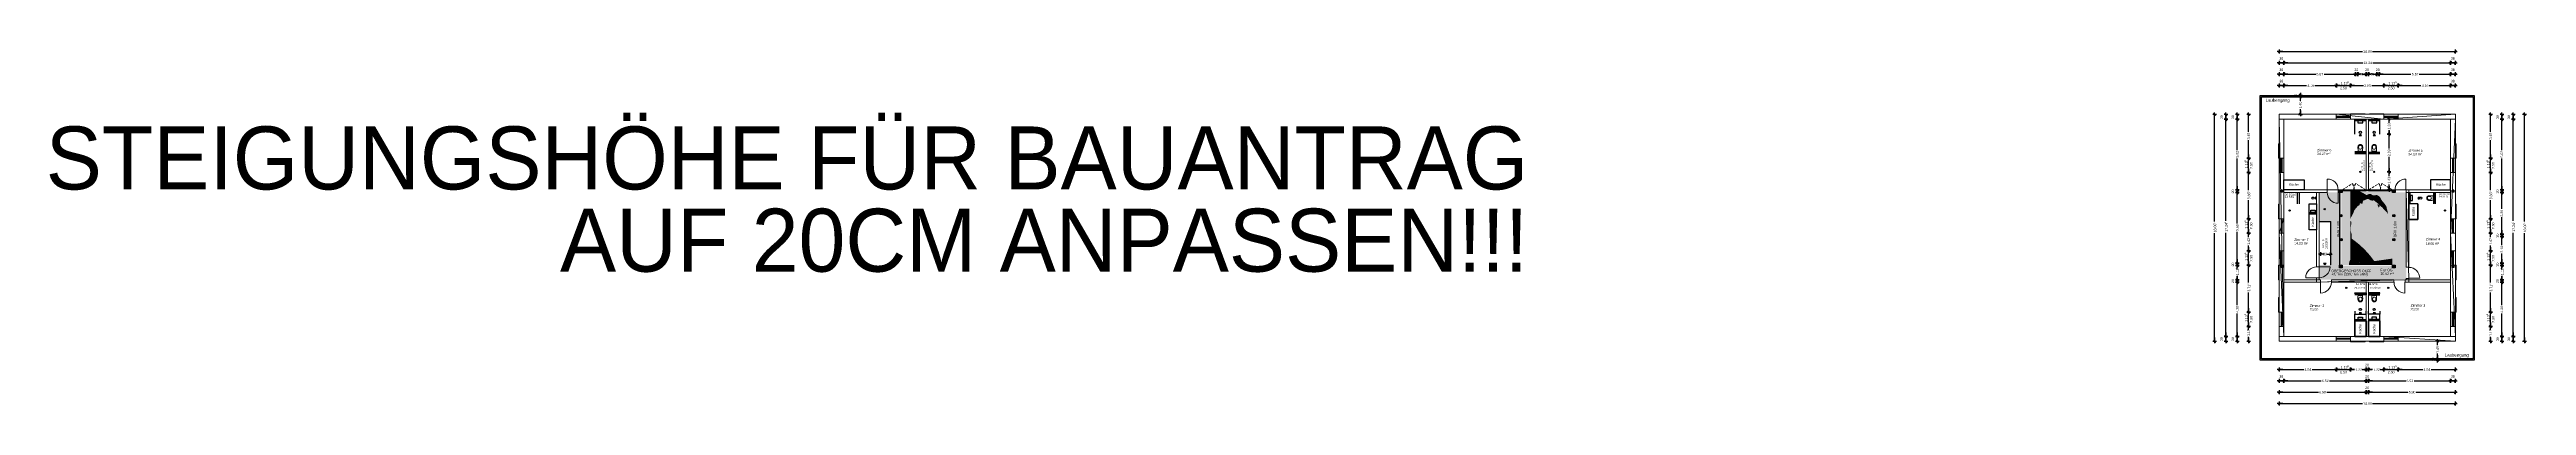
# Model space of a CAD drawing. Header units: metres. Extents: x -18 to 178, y 23 to 52.
import ezdxf

# ---------------------------------------------------------------- set-up
doc = ezdxf.new("R2010")
doc.units = ezdxf.units.M
doc.header["$XCLIPFRAME"] = 2
doc.header["$PDMODE"] = 65
for name, pattern in [('AUSGEZOGEN', [0]), ('PUNKT2_S9', [0.1, 0, -0.1]), ('VERDECKT2_S2', [0.27, 0.2, -0.07])]:
    doc.linetypes.add(name, pattern=pattern)
for name, color, linetype, lineweight in [('Allgemein01', 7, 'AUSGEZOGEN', 13), ('Allgemein03', 7, 'AUSGEZOGEN', 25), ('Bolzen', 12, 'AUSGEZOGEN', 25), ('Design', 7, 'AUSGEZOGEN', 18), ('Fenster', 7, 'AUSGEZOGEN', 13), ('Fenster-Flügel', 7, 'VERDECKT2_S2', 13), ('Fensterbank', 7, 'AUSGEZOGEN', 13), ('Pfosten_ Stützen', 7, 'AUSGEZOGEN', 13), ('Raum', 250, 'AUSGEZOGEN', 13), ('Raumbezeichnung', 7, 'AUSGEZOGEN', 13), ('Sanitär', 7, 'AUSGEZOGEN', 25), ('Standard', 7, 'AUSGEZOGEN', 25), ('Treppe', 7, 'AUSGEZOGEN', 13), ('Tür', 7, 'AUSGEZOGEN', 13), ('Tür 2D', 7, 'AUSGEZOGEN', 13), ('Verschattung', 7, 'AUSGEZOGEN', 13), ('Wand Holz nicht tragend', 7, 'AUSGEZOGEN', 13), ('Wand Holz tragend', 7, 'AUSGEZOGEN', 13), ('Wohnfläche-Rohbau', 7, 'AUSGEZOGEN', 13)]:
    doc.layers.add(name, color=color, linetype=linetype, lineweight=lineweight)
doc.styles.add('ARIAL', font='arial.ttf')
doc.styles.add('Posterama Text Light', font='')
doc.styles.get('Posterama Text Light').set_extended_font_data('Posterama Text Light')
doc.dimstyles.new('DIMSTYLE_10', dxfattribs={"dimtxt": 0.2, "dimasz": 0.3, "dimexe": 0, "dimexo": 1e-06, "dimgap": 0.1, "dimtad": 0, "dimdec": 1, "dimlfac": 100, "dimrnd": 0.5, "dimzin": 4, "dimdsep": 46, "dimtxsty": 'Posterama Text Light', "dimblk1": 'ALL_ML_STRICH', "dimblk2": 'ALL_ML_STRICH', "dimsah": 1, "dimcen": 0, "dimse1": 1, "dimse2": 1, "dimclrd": 7, "dimclre": 7, "dimclrt": 7, "dimadec": 0, "dimazin": 0, "dimtfac": 1, "dimtdec": 0, "dimtix": 1, "dimtmove": 2, "dimatfit": 3, "dimfxl": 0, "dimtzin": 0, "dimlwd": 0, "dimlwe": 25, "dimarcsym": 0})
doc.dimstyles.new('DIMSTYLE_11', dxfattribs={"dimtxt": 0.2, "dimasz": 0.3, "dimexe": 0, "dimexo": 1e-06, "dimgap": 0.1, "dimtad": 0, "dimrnd": 0.005, "dimzin": 4, "dimdsep": 46, "dimtxsty": 'Posterama Text Light', "dimblk1": 'ALL_ML_STRICH', "dimblk2": 'ALL_ML_STRICH', "dimsah": 1, "dimcen": 0, "dimse1": 1, "dimse2": 1, "dimclrd": 7, "dimclre": 7, "dimclrt": 7, "dimadec": 0, "dimazin": 0, "dimtfac": 1, "dimtdec": 0, "dimtix": 1, "dimtmove": 2, "dimatfit": 3, "dimfxl": 0, "dimtzin": 0, "dimlwd": 0, "dimlwe": 25, "dimarcsym": 0})
doc.dimstyles.new('DIMSTYLE_12', dxfattribs={"dimtxt": 0.2, "dimasz": 0.3, "dimexe": 0, "dimexo": 1e-06, "dimgap": 0.1, "dimtad": 0, "dimrnd": 0.005, "dimzin": 4, "dimdsep": 46, "dimtxsty": 'Posterama Text Light', "dimblk1": 'ALL_ML_STRICH', "dimblk2": 'ALL_ML_STRICH', "dimsah": 1, "dimcen": 0, "dimse1": 1, "dimse2": 1, "dimclrd": 7, "dimclre": 7, "dimclrt": 7, "dimadec": 0, "dimazin": 0, "dimtfac": 1, "dimtdec": 0, "dimtix": 1, "dimtmove": 2, "dimatfit": 3, "dimfxl": 0, "dimtzin": 0, "dimlwd": 0, "dimlwe": 25, "dimarcsym": 0})
doc.dimstyles.new('DIMSTYLE_13', dxfattribs={"dimtxt": 0.2, "dimasz": 0.3, "dimexe": 0, "dimexo": 1e-06, "dimgap": 0.1, "dimtad": 0, "dimdec": 1, "dimlfac": 100, "dimrnd": 0.5, "dimzin": 0, "dimdsep": 46, "dimtxsty": 'Posterama Text Light', "dimblk1": 'ALL_ML_STRICH', "dimblk2": 'ALL_ML_STRICH', "dimsah": 1, "dimcen": 0, "dimse1": 1, "dimse2": 1, "dimsd1": 1, "dimsd2": 1, "dimclrd": 7, "dimclre": 7, "dimclrt": 7, "dimadec": 0, "dimazin": 0, "dimtfac": 1, "dimtdec": 0, "dimtix": 1, "dimtmove": 2, "dimatfit": 3, "dimfxl": 0, "dimtvp": 1.2, "dimtzin": 0, "dimlwd": 0, "dimlwe": 25, "dimarcsym": 0})
doc.dimstyles.new('DIMSTYLE_14', dxfattribs={"dimtxt": 0.2, "dimasz": 0.3, "dimexe": 0, "dimexo": 1e-06, "dimgap": 0.1, "dimtad": 0, "dimdec": 1, "dimlfac": 100, "dimrnd": 0.5, "dimzin": 0, "dimdsep": 46, "dimtxsty": 'Posterama Text Light', "dimblk1": 'ALL_ML_STRICH', "dimblk2": 'ALL_ML_STRICH', "dimsah": 1, "dimcen": 0, "dimse1": 1, "dimse2": 1, "dimsd1": 1, "dimsd2": 1, "dimclrd": 7, "dimclre": 7, "dimclrt": 7, "dimadec": 0, "dimazin": 0, "dimtfac": 1, "dimtdec": 0, "dimtix": 1, "dimtmove": 2, "dimatfit": 3, "dimfxl": 0, "dimtvp": 1.2, "dimtzin": 0, "dimlwd": 0, "dimlwe": 25, "dimarcsym": 0})
doc.dimstyles.new('DIMSTYLE_15', dxfattribs={"dimtxt": 0.2, "dimasz": 0.3, "dimexe": 0, "dimexo": 0, "dimgap": 0.1, "dimtad": 0, "dimrnd": 0.005, "dimzin": 4, "dimdsep": 46, "dimtxsty": 'Posterama Text Light', "dimblk1": 'ALL_ML_STRICH', "dimblk2": 'ALL_ML_STRICH', "dimsah": 1, "dimcen": 0, "dimclrd": 7, "dimclre": 7, "dimclrt": 7, "dimadec": 0, "dimazin": 0, "dimtfac": 1, "dimtdec": 0, "dimtix": 1, "dimtmove": 2, "dimatfit": 3, "dimfxl": 0, "dimtzin": 0, "dimlwd": 0, "dimlwe": 25, "dimarcsym": 0})
doc.dimstyles.new('DIMSTYLE_16', dxfattribs={"dimtxt": 0.2, "dimasz": 0.3, "dimexe": 0, "dimexo": 0, "dimgap": 0.1, "dimtad": 2, "dimdec": 1, "dimlfac": 100, "dimrnd": 0.5, "dimzin": 4, "dimdsep": 46, "dimtxsty": 'Posterama Text Light', "dimblk1": 'ALL_ML_STRICH', "dimblk2": 'ALL_ML_STRICH', "dimsah": 1, "dimcen": 0, "dimclrd": 7, "dimclre": 7, "dimclrt": 7, "dimadec": 0, "dimazin": 0, "dimtfac": 1, "dimtdec": 0, "dimtix": 1, "dimtmove": 2, "dimatfit": 3, "dimfxl": 0, "dimtvp": 1.2, "dimtzin": 0, "dimlwd": 0, "dimlwe": 25, "dimarcsym": 0})
doc.dimstyles.new('DIMSTYLE_17', dxfattribs={"dimtxt": 0.2, "dimasz": 0.3, "dimexe": 0, "dimexo": 0, "dimgap": 0.1, "dimtad": 2, "dimdec": 1, "dimlfac": 100, "dimrnd": 0.5, "dimzin": 4, "dimdsep": 46, "dimtxsty": 'Posterama Text Light', "dimblk1": 'ALL_ML_STRICH', "dimblk2": 'ALL_ML_STRICH', "dimsah": 1, "dimcen": 0, "dimclrd": 7, "dimclre": 7, "dimclrt": 7, "dimadec": 0, "dimazin": 0, "dimtfac": 1, "dimtdec": 0, "dimtix": 1, "dimtmove": 2, "dimatfit": 3, "dimfxl": 0, "dimtvp": 1.2, "dimtzin": 0, "dimlwd": 0, "dimlwe": 25, "dimarcsym": 0})
doc.dimstyles.new('DIMSTYLE_18', dxfattribs={"dimtxt": 0.2, "dimasz": 0.3, "dimexe": 0, "dimexo": 0, "dimgap": 0.1, "dimtad": 0, "dimrnd": 0.005, "dimzin": 4, "dimdsep": 46, "dimtxsty": 'Posterama Text Light', "dimblk1": 'ALL_ML_STRICH', "dimblk2": 'ALL_ML_STRICH', "dimsah": 1, "dimcen": 0, "dimclrd": 7, "dimclre": 7, "dimclrt": 7, "dimadec": 0, "dimazin": 0, "dimtfac": 1, "dimtdec": 0, "dimtix": 1, "dimtmove": 2, "dimatfit": 3, "dimfxl": 0, "dimtzin": 0, "dimlwd": 0, "dimlwe": 25, "dimarcsym": 0})
doc.dimstyles.new('DIMSTYLE_2', dxfattribs={"dimtxt": 0.2, "dimasz": 0.3, "dimexe": 0, "dimexo": 1e-06, "dimgap": 0.1, "dimtad": 0, "dimdec": 3, "dimrnd": 0.005, "dimzin": 0, "dimdsep": 46, "dimtxsty": 'Posterama Text Light', "dimblk1": 'ALL_ML_STRICH', "dimblk2": 'ALL_ML_STRICH', "dimsah": 1, "dimcen": 0, "dimse1": 1, "dimse2": 1, "dimclrd": 7, "dimclre": 7, "dimclrt": 7, "dimadec": 0, "dimazin": 0, "dimtfac": 1, "dimtdec": 0, "dimtix": 1, "dimtmove": 2, "dimatfit": 3, "dimfxl": 0, "dimtzin": 0, "dimlwd": 0, "dimlwe": 25, "dimarcsym": 0})
doc.dimstyles.new('DIMSTYLE_3', dxfattribs={"dimtxt": 0.2, "dimasz": 0.3, "dimexe": 0, "dimexo": 1e-06, "dimgap": 0.1, "dimtad": 0, "dimdec": 3, "dimrnd": 0.005, "dimzin": 0, "dimdsep": 46, "dimtxsty": 'Posterama Text Light', "dimblk1": 'ALL_ML_STRICH', "dimblk2": 'ALL_ML_STRICH', "dimsah": 1, "dimcen": 0, "dimse1": 1, "dimse2": 1, "dimclrd": 7, "dimclre": 7, "dimclrt": 7, "dimadec": 0, "dimazin": 0, "dimtfac": 1, "dimtdec": 0, "dimtix": 1, "dimtmove": 2, "dimatfit": 3, "dimfxl": 0, "dimtzin": 0, "dimlwd": 0, "dimlwe": 25, "dimarcsym": 0})
doc.dimstyles.new('DIMSTYLE_4', dxfattribs={"dimtxt": 0.2, "dimasz": 0.3, "dimexe": 0, "dimexo": 1e-06, "dimgap": 0.1, "dimtad": 2, "dimdec": 1, "dimlfac": 100, "dimrnd": 0.5, "dimzin": 0, "dimdsep": 46, "dimtxsty": 'Posterama Text Light', "dimblk1": 'ALL_ML_STRICH', "dimblk2": 'ALL_ML_STRICH', "dimsah": 1, "dimcen": 0, "dimse1": 1, "dimse2": 1, "dimclrd": 7, "dimclre": 7, "dimclrt": 7, "dimadec": 0, "dimazin": 0, "dimtfac": 1, "dimtdec": 0, "dimtix": 1, "dimtmove": 2, "dimatfit": 3, "dimfxl": 0, "dimtvp": 1.2, "dimtzin": 0, "dimlwd": 0, "dimlwe": 25, "dimarcsym": 0})
doc.dimstyles.new('DIMSTYLE_5', dxfattribs={"dimtxt": 0.2, "dimasz": 0.3, "dimexe": 0, "dimexo": 1e-06, "dimgap": 0.1, "dimtad": 0, "dimrnd": 0.005, "dimzin": 0, "dimdsep": 46, "dimtxsty": 'Posterama Text Light', "dimblk1": 'ALL_ML_STRICH', "dimblk2": 'ALL_ML_STRICH', "dimsah": 1, "dimcen": 0, "dimse1": 1, "dimse2": 1, "dimclrd": 7, "dimclre": 7, "dimclrt": 7, "dimadec": 0, "dimazin": 0, "dimtfac": 1, "dimtdec": 0, "dimtix": 1, "dimtmove": 2, "dimatfit": 3, "dimfxl": 0, "dimtzin": 0, "dimlwd": 0, "dimlwe": 25, "dimarcsym": 0})
doc.dimstyles.new('DIMSTYLE_6', dxfattribs={"dimtxt": 0.2, "dimasz": 0.3, "dimexe": 0, "dimexo": 1e-06, "dimgap": 0.1, "dimtad": 2, "dimdec": 1, "dimlfac": 100, "dimrnd": 0.5, "dimzin": 0, "dimdsep": 46, "dimtxsty": 'Posterama Text Light', "dimblk1": 'ALL_ML_STRICH', "dimblk2": 'ALL_ML_STRICH', "dimsah": 1, "dimcen": 0, "dimse1": 1, "dimse2": 1, "dimclrd": 7, "dimclre": 7, "dimclrt": 7, "dimadec": 0, "dimazin": 0, "dimtfac": 1, "dimtdec": 0, "dimtix": 1, "dimtmove": 2, "dimatfit": 3, "dimfxl": 0, "dimtvp": 1.2, "dimtzin": 0, "dimlwd": 0, "dimlwe": 25, "dimarcsym": 0})
doc.dimstyles.new('DIMSTYLE_7', dxfattribs={"dimtxt": 0.2, "dimasz": 0.3, "dimexe": 0, "dimexo": 1e-06, "dimgap": 0.1, "dimtad": 0, "dimrnd": 0.005, "dimzin": 0, "dimdsep": 46, "dimtxsty": 'Posterama Text Light', "dimblk1": 'ALL_ML_STRICH', "dimblk2": 'ALL_ML_STRICH', "dimsah": 1, "dimcen": 0, "dimse1": 1, "dimse2": 1, "dimclrd": 7, "dimclre": 7, "dimclrt": 7, "dimadec": 0, "dimazin": 0, "dimtfac": 1, "dimtdec": 0, "dimtix": 1, "dimtmove": 2, "dimatfit": 3, "dimfxl": 0, "dimtzin": 0, "dimlwd": 0, "dimlwe": 25, "dimarcsym": 0})
doc.dimstyles.new('DIMSTYLE_8', dxfattribs={"dimtxt": 0.2, "dimasz": 0.3, "dimexe": 0, "dimexo": 1e-06, "dimgap": 0.1, "dimtad": 2, "dimdec": 3, "dimrnd": 0.005, "dimzin": 0, "dimdsep": 46, "dimtxsty": 'Posterama Text Light', "dimblk1": 'ALL_ML_STRICH', "dimblk2": 'ALL_ML_STRICH', "dimsah": 1, "dimcen": 0, "dimse1": 1, "dimse2": 1, "dimclrd": 7, "dimclre": 7, "dimclrt": 7, "dimadec": 0, "dimazin": 0, "dimtfac": 1, "dimtdec": 0, "dimtix": 1, "dimtmove": 2, "dimatfit": 3, "dimfxl": 0, "dimtzin": 0, "dimlwd": 0, "dimlwe": 25, "dimarcsym": 0})
doc.dimstyles.new('DIMSTYLE_9', dxfattribs={"dimtxt": 0.2, "dimasz": 0.3, "dimexe": 0, "dimexo": 1e-06, "dimgap": 0.1, "dimtad": 2, "dimdec": 3, "dimrnd": 0.005, "dimzin": 0, "dimdsep": 46, "dimtxsty": 'Posterama Text Light', "dimblk1": 'ALL_ML_STRICH', "dimblk2": 'ALL_ML_STRICH', "dimsah": 1, "dimcen": 0, "dimse1": 1, "dimse2": 1, "dimclrd": 7, "dimclre": 7, "dimclrt": 7, "dimadec": 0, "dimazin": 0, "dimtfac": 1, "dimtdec": 0, "dimtix": 1, "dimtmove": 2, "dimatfit": 3, "dimfxl": 0, "dimtzin": 0, "dimlwd": 0, "dimlwe": 25, "dimarcsym": 0})
picture_1 = doc.add_image_def('image1.jpg', size_in_pixel=(256, 256))

# ---------------------------------------------------------------- blocks, each defined once
blk = doc.blocks.new('COMPLEXOBJECT_0')
at = {"layer": 'Design', "linetype": 'AUSGEZOGEN', "lineweight": 25}
for points in [[(164.8, 32.16), (164.8, 32.31), (165.25, 32.31), (165.25, 32.16), (165.25, 32.16), (165.07, 32.16)], [(165.7, 32.31), (165.7, 32.16), (165.25, 32.16), (165.25, 32.31)]]:
    blk.add_hatch(color=254, dxfattribs=at).paths.add_polyline_path(points, flags=16)
at = {"layer": 'Sanitär', "color": 252, "linetype": 'AUSGEZOGEN', "lineweight": 13}
for p, q in [((165.06, 32), (165.07, 32.16)), ((165.06, 31.86), (165.06, 32)), ((165.06, 31.86), (165.06, 31.83)), ((165.06, 31.81), (165.06, 31.83)), ((165.07, 31.78), (165.06, 31.81)), ((165.42, 32.16), (165.07, 32.16)), ((165.07, 32.11), (165.17, 32.11)), ((165.08, 31.74), (165.07, 31.78)), ((165.09, 31.71), (165.08, 31.74)), ((165.1, 31.68), (165.09, 31.71)), ((165.12, 31.66), (165.1, 31.68)), ((165.13, 31.65), (165.12, 31.66)), ((165.14, 31.64), (165.13, 31.65)), ((165.15, 31.63), (165.14, 31.64)), ((165.16, 31.62), (165.15, 31.63)), ((165.18, 31.61), (165.16, 31.62)), ((165.17, 32.11), (165.25, 32.11)), ((165.19, 31.61), (165.18, 31.61)), ((165.2, 31.6), (165.19, 31.61)), ((165.22, 31.6), (165.2, 31.6)), ((165.23, 31.6), (165.22, 31.6)), ((165.25, 31.6), (165.23, 31.6)), ((165.25, 32.11), (165.33, 32.11)), ((165.26, 31.6), (165.25, 31.6)), ((165.28, 31.6), (165.26, 31.6)), ((165.29, 31.6), (165.28, 31.6)), ((165.31, 31.61), (165.29, 31.6)), ((165.32, 31.61), (165.31, 31.61)), ((165.33, 31.62), (165.32, 31.61)), ((165.33, 32.11), (165.43, 32.11)), ((165.34, 31.63), (165.33, 31.62)), ((165.36, 31.64), (165.34, 31.63)), ((165.37, 31.65), (165.36, 31.64)), ((165.38, 31.66), (165.37, 31.65)), ((165.39, 31.68), (165.38, 31.66)), ((165.41, 31.71), (165.39, 31.68)), ((165.42, 31.74), (165.41, 31.71)), ((165.42, 32.16), (165.43, 32)), ((165.43, 31.78), (165.42, 31.74)), ((165.43, 32), (165.44, 31.86)), ((165.44, 31.83), (165.43, 31.81)), ((165.43, 31.81), (165.43, 31.78)), ((165.44, 31.86), (165.44, 31.83))]:
    blk.add_line(p, q, dxfattribs=at)
blk.add_ellipse((165.25, 31.82), major_axis=(0, -0.162), ratio=0.826368, dxfattribs=at)
blk = doc.blocks.new('COMPLEXOBJECT_1')
at = {"layer": 'Design', "linetype": 'AUSGEZOGEN', "lineweight": 25}
for points in [[(165.9, 32.31), (165.9, 32.16), (166.35, 32.16), (166.35, 32.31)], [(166.8, 32.16), (166.8, 32.31), (166.35, 32.31), (166.35, 32.16), (166.35, 32.16), (166.52, 32.16)]]:
    blk.add_hatch(color=254, dxfattribs=at).paths.add_polyline_path(points)
at = {"layer": 'Sanitär', "color": 252, "linetype": 'AUSGEZOGEN', "lineweight": 13}
for p, q in [((166.17, 32.16), (166.16, 32)), ((166.16, 32), (166.16, 31.86)), ((166.16, 31.86), (166.16, 31.83)), ((166.16, 31.83), (166.16, 31.81)), ((166.16, 31.81), (166.17, 31.78)), ((166.17, 32.16), (166.52, 32.16)), ((166.27, 32.11), (166.17, 32.11)), ((166.17, 31.78), (166.18, 31.74)), ((166.18, 31.74), (166.19, 31.71)), ((166.19, 31.71), (166.2, 31.68)), ((166.2, 31.68), (166.22, 31.66)), ((166.22, 31.66), (166.23, 31.65)), ((166.23, 31.65), (166.24, 31.64)), ((166.24, 31.64), (166.25, 31.63)), ((166.25, 31.63), (166.26, 31.62)), ((166.26, 31.62), (166.28, 31.61)), ((166.35, 32.11), (166.27, 32.11)), ((166.28, 31.61), (166.29, 31.61)), ((166.29, 31.61), (166.3, 31.6)), ((166.3, 31.6), (166.32, 31.6)), ((166.32, 31.6), (166.33, 31.6)), ((166.33, 31.6), (166.35, 31.6)), ((166.43, 32.11), (166.35, 32.11)), ((166.35, 31.6), (166.36, 31.6)), ((166.36, 31.6), (166.38, 31.6)), ((166.38, 31.6), (166.39, 31.6)), ((166.39, 31.6), (166.41, 31.61)), ((166.41, 31.61), (166.42, 31.61)), ((166.42, 31.61), (166.43, 31.62)), ((166.53, 32.11), (166.43, 32.11)), ((166.43, 31.62), (166.44, 31.63)), ((166.44, 31.63), (166.46, 31.64)), ((166.46, 31.64), (166.47, 31.65)), ((166.47, 31.65), (166.48, 31.66)), ((166.48, 31.66), (166.49, 31.68)), ((166.49, 31.68), (166.51, 31.71)), ((166.51, 31.71), (166.52, 31.74)), ((166.53, 32), (166.52, 32.16)), ((166.52, 31.74), (166.53, 31.78)), ((166.54, 31.86), (166.53, 32)), ((166.53, 31.81), (166.54, 31.83)), ((166.53, 31.78), (166.53, 31.81)), ((166.54, 31.86), (166.54, 31.83))]:
    blk.add_line(p, q, dxfattribs=at)
blk.add_ellipse((166.35, 31.82), major_axis=(0, 0.162), ratio=0.826368, dxfattribs=at)
blk = doc.blocks.new('COMPLEXOBJECT_2')
at = {"layer": 'Standard', "linetype": 'AUSGEZOGEN', "lineweight": 25}
blk.add_hatch(color=31, dxfattribs=at).paths.add_polyline_path([(163.6, 40.48), (163.6, 40.28), (163.8, 40.28), (163.8, 40.48)])
at = {"layer": 'Standard', "color": 7, "linetype": 'AUSGEZOGEN', "lineweight": 25}
blk.add_lwpolyline([(163.6, 40.48), (163.8, 40.48), (163.8, 40.28), (163.6, 40.28), (163.6, 40.48)], close=True, dxfattribs=at)
blk = doc.blocks.new('COMPLEXOBJECT_3')
at = {"layer": 'Standard', "linetype": 'AUSGEZOGEN', "lineweight": 25}
blk.add_hatch(color=31, dxfattribs=at).paths.add_polyline_path([(167.8, 40.48), (167.8, 40.28), (168, 40.28), (168, 40.48)])
at = {"layer": 'Standard', "color": 7, "linetype": 'AUSGEZOGEN', "lineweight": 25}
blk.add_lwpolyline([(167.8, 40.48), (168, 40.48), (168, 40.28), (167.8, 40.28), (167.8, 40.48)], close=True, dxfattribs=at)
blk = doc.blocks.new('COMPLEXOBJECT_4')
at = {"layer": 'Standard', "linetype": 'AUSGEZOGEN', "lineweight": 25}
blk.add_hatch(color=31, dxfattribs=at).paths.add_polyline_path([(158.93, 40.3), (159.07, 40.3), (159.07, 40.46), (158.93, 40.46)])
at = {"layer": 'Standard', "color": 7, "linetype": 'AUSGEZOGEN', "lineweight": 25}
blk.add_lwpolyline([(158.93, 40.3), (158.93, 40.46), (159.07, 40.46), (159.07, 40.3), (158.93, 40.3)], close=True, dxfattribs=at)
blk = doc.blocks.new('COMPLEXOBJECT_5')
at = {"layer": 'Standard', "linetype": 'AUSGEZOGEN', "lineweight": 25}
blk.add_hatch(color=31, dxfattribs=at).paths.add_polyline_path([(172.53, 40.3), (172.67, 40.3), (172.67, 40.46), (172.53, 40.46)])
at = {"layer": 'Standard', "color": 7, "linetype": 'AUSGEZOGEN', "lineweight": 25}
blk.add_lwpolyline([(172.53, 40.3), (172.53, 40.46), (172.67, 40.46), (172.67, 40.3), (172.53, 40.3)], close=True, dxfattribs=at)
blk = doc.blocks.new('COMPLEXOBJECT_6')
at = {"layer": 'Standard', "linetype": 'AUSGEZOGEN', "lineweight": 25}
blk.add_hatch(color=31, dxfattribs=at).paths.add_polyline_path([(158.93, 34.33), (159.07, 34.33), (159.07, 34.49), (158.93, 34.49)])
at = {"layer": 'Standard', "color": 7, "linetype": 'AUSGEZOGEN', "lineweight": 25}
blk.add_lwpolyline([(158.93, 34.33), (158.93, 34.49), (159.07, 34.49), (159.07, 34.33), (158.93, 34.33)], close=True, dxfattribs=at)
blk = doc.blocks.new('COMPLEXOBJECT_7')
at = {"layer": 'Standard', "linetype": 'AUSGEZOGEN', "lineweight": 25}
blk.add_hatch(color=31, dxfattribs=at).paths.add_polyline_path([(172.53, 34.33), (172.67, 34.33), (172.67, 34.49), (172.53, 34.49)])
at = {"layer": 'Standard', "color": 7, "linetype": 'AUSGEZOGEN', "lineweight": 25}
blk.add_lwpolyline([(172.53, 34.33), (172.53, 34.49), (172.67, 34.49), (172.67, 34.33), (172.53, 34.33)], close=True, dxfattribs=at)
blk = doc.blocks.new('COMPLEXOBJECT_8')
at = {"layer": 'Standard', "linetype": 'AUSGEZOGEN', "lineweight": 25}
blk.add_hatch(color=31, dxfattribs=at).paths.add_polyline_path([(163.6, 34.51), (163.6, 34.31), (163.8, 34.31), (163.8, 34.51)])
at = {"layer": 'Standard', "color": 7, "linetype": 'AUSGEZOGEN', "lineweight": 25}
blk.add_lwpolyline([(163.6, 34.51), (163.8, 34.51), (163.8, 34.31), (163.6, 34.31), (163.6, 34.51)], close=True, dxfattribs=at)
blk = doc.blocks.new('COMPLEXOBJECT_9')
at = {"layer": 'Standard', "linetype": 'AUSGEZOGEN', "lineweight": 25}
blk.add_hatch(color=31, dxfattribs=at).paths.add_polyline_path([(167.8, 34.51), (167.8, 34.31), (168, 34.31), (168, 34.51)])
at = {"layer": 'Standard', "color": 7, "linetype": 'AUSGEZOGEN', "lineweight": 25}
blk.add_lwpolyline([(167.8, 34.51), (168, 34.51), (168, 34.31), (167.8, 34.31), (167.8, 34.51)], close=True, dxfattribs=at)
blk = doc.blocks.new('ALL_ML_STRICH')
at = {"color": 0, "linetype": 'ByBlock', "lineweight": -2}
for p, q in [((-1, 0), (0.5, 0)), ((-0.3, -0.3), (0.3, 0.3)), ((0, -0.5), (0, 0.5))]:
    blk.add_line(p, q, dxfattribs=at)
blk = doc.blocks.new('*D13')
at = {"layer": 'DEFPOINTS', "color": 7, "linetype": 'AUSGEZOGEN', "lineweight": 25}
for p in [(172.8, 46.48), (172.8, 28.48), (178.29, 28.48)]:
    blk.add_point(p, dxfattribs=at)
at = {"layer": 'Standard', "color": 7, "linetype": 'AUSGEZOGEN', "lineweight": -2}
for p, q in [((178.29, 37.98), (178.29, 46.48)), ((178.29, 28.48), (178.29, 37.04))]:
    blk.add_line(p, q, dxfattribs=at)
at = {"layer": 'Standard', "color": 7, "linetype": 'AUSGEZOGEN', "lineweight": 25, "xscale": 0.3, "yscale": 0.3, "zscale": 0.3}
for p, rotation in [((178.29, 46.48), 90), ((178.29, 28.48), 270)]:
    blk.add_blockref('ALL_ML_STRICH', p, dxfattribs=dict(at, rotation=rotation))
at = {"layer": 'Standard', "color": 7, "linetype": 'AUSGEZOGEN', "lineweight": 25, "insert": (178.29, 37.51), "char_height": 0.2, "width": 1.2, "attachment_point": 5, "rotation": 90, "style": 'Posterama Text Light'}
blk.add_mtext('\\A1;{\\A1;{18.00\\H0.132000;\\S5^ ;}}', dxfattribs=at)
blk = doc.blocks.new('*D14')
at = {"layer": 'DEFPOINTS', "color": 7, "linetype": 'AUSGEZOGEN', "lineweight": 25}
for p in [(158.8, 46.48), (153.67, 28.48), (158.8, 28.48)]:
    blk.add_point(p, dxfattribs=at)
at = {"layer": 'Standard', "color": 7, "linetype": 'AUSGEZOGEN', "lineweight": -2}
for p, q in [((153.67, 37.98), (153.67, 46.48)), ((153.67, 28.48), (153.67, 37.04))]:
    blk.add_line(p, q, dxfattribs=at)
at = {"layer": 'Standard', "color": 7, "linetype": 'AUSGEZOGEN', "lineweight": 25, "xscale": 0.3, "yscale": 0.3, "zscale": 0.3}
for p, rotation in [((153.67, 46.48), 90), ((153.67, 28.48), 270)]:
    blk.add_blockref('ALL_ML_STRICH', p, dxfattribs=dict(at, rotation=rotation))
at = {"layer": 'Standard', "color": 7, "linetype": 'AUSGEZOGEN', "lineweight": 25, "insert": (153.67, 37.51), "char_height": 0.2, "width": 1.2, "attachment_point": 5, "rotation": 90, "style": 'Posterama Text Light'}
blk.add_mtext('\\A1;{\\A1;{18.00\\H0.132000;\\S5^ ;}}', dxfattribs=at)
blk = doc.blocks.new('*D15')
at = {"layer": 'DEFPOINTS', "color": 7, "linetype": 'AUSGEZOGEN', "lineweight": 25}
for p in [(158.8, 28.48), (159.18, 28.86), (158.8, 25.33)]:
    blk.add_point(p, dxfattribs=at)
at = {"layer": 'Standard', "color": 7, "linetype": 'AUSGEZOGEN', "lineweight": -2}
blk.add_line((158.8, 25.33), (159.18, 25.33), dxfattribs=at)
at = {"layer": 'Standard', "color": 7, "linetype": 'AUSGEZOGEN', "lineweight": 25, "xscale": 0.3, "yscale": 0.3, "zscale": 0.3, "rotation": 180}
blk.add_blockref('ALL_ML_STRICH', (158.8, 25.33), dxfattribs=at)
at = {"layer": 'Standard', "color": 7, "linetype": 'AUSGEZOGEN', "lineweight": 25, "xscale": 0.3, "yscale": 0.3, "zscale": 0.3}
blk.add_blockref('ALL_ML_STRICH', (159.18, 25.33), dxfattribs=at)
at = {"layer": 'Standard', "color": 7, "linetype": 'AUSGEZOGEN', "lineweight": 25, "insert": (158.97, 25.68), "char_height": 0.2, "width": 0.8, "attachment_point": 5, "style": 'Posterama Text Light'}
blk.add_mtext('\\A1;{\\A1;{38\\H0.132000;\\S^ ;}}', dxfattribs=at)
blk = doc.blocks.new('*D16')
at = {"layer": 'DEFPOINTS', "color": 7, "linetype": 'AUSGEZOGEN', "lineweight": 25}
for p in [(159.18, 28.86), (165.7, 28.86), (159.18, 25.33)]:
    blk.add_point(p, dxfattribs=at)
at = {"layer": 'Standard', "color": 7, "linetype": 'AUSGEZOGEN', "lineweight": -2}
for p, q in [((159.18, 25.33), (162.13, 25.33)), ((162.79, 25.33), (165.7, 25.33))]:
    blk.add_line(p, q, dxfattribs=at)
at = {"layer": 'Standard', "color": 7, "linetype": 'AUSGEZOGEN', "lineweight": 25, "xscale": 0.3, "yscale": 0.3, "zscale": 0.3, "rotation": 180}
blk.add_blockref('ALL_ML_STRICH', (159.18, 25.33), dxfattribs=at)
at = {"layer": 'Standard', "color": 7, "linetype": 'AUSGEZOGEN', "lineweight": 25, "xscale": 0.3, "yscale": 0.3, "zscale": 0.3}
blk.add_blockref('ALL_ML_STRICH', (165.7, 25.33), dxfattribs=at)
at = {"layer": 'Standard', "color": 7, "linetype": 'AUSGEZOGEN', "lineweight": 25, "insert": (162.46, 25.33), "char_height": 0.2, "width": 0.8, "attachment_point": 5, "style": 'Posterama Text Light'}
blk.add_mtext('\\A1;{\\A1;{6.52\\H0.132000;\\S^ ;}}', dxfattribs=at)
blk = doc.blocks.new('*D17')
at = {"layer": 'DEFPOINTS', "color": 7, "linetype": 'AUSGEZOGEN', "lineweight": 25}
for p in [(165.7, 28.86), (165.9, 28.86), (165.7, 25.33)]:
    blk.add_point(p, dxfattribs=at)
at = {"layer": 'Standard', "color": 7, "linetype": 'AUSGEZOGEN', "lineweight": -2}
blk.add_line((165.7, 25.33), (165.9, 25.33), dxfattribs=at)
at = {"layer": 'Standard', "color": 7, "linetype": 'AUSGEZOGEN', "lineweight": 25, "xscale": 0.3, "yscale": 0.3, "zscale": 0.3, "rotation": 180}
blk.add_blockref('ALL_ML_STRICH', (165.7, 25.33), dxfattribs=at)
at = {"layer": 'Standard', "color": 7, "linetype": 'AUSGEZOGEN', "lineweight": 25, "xscale": 0.3, "yscale": 0.3, "zscale": 0.3}
blk.add_blockref('ALL_ML_STRICH', (165.9, 25.33), dxfattribs=at)
at = {"layer": 'Standard', "color": 7, "linetype": 'AUSGEZOGEN', "lineweight": 25, "insert": (165.78, 25.68), "char_height": 0.2, "width": 0.8, "attachment_point": 5, "style": 'Posterama Text Light'}
blk.add_mtext('\\A1;{\\A1;{20\\H0.132000;\\S^ ;}}', dxfattribs=at)
blk = doc.blocks.new('*D18')
at = {"layer": 'DEFPOINTS', "color": 7, "linetype": 'AUSGEZOGEN', "lineweight": 25}
for p in [(165.9, 28.86), (172.42, 28.86), (165.9, 25.33)]:
    blk.add_point(p, dxfattribs=at)
at = {"layer": 'Standard', "color": 7, "linetype": 'AUSGEZOGEN', "lineweight": -2}
for p, q in [((165.9, 25.33), (168.85, 25.33)), ((169.51, 25.33), (172.42, 25.33))]:
    blk.add_line(p, q, dxfattribs=at)
at = {"layer": 'Standard', "color": 7, "linetype": 'AUSGEZOGEN', "lineweight": 25, "xscale": 0.3, "yscale": 0.3, "zscale": 0.3, "rotation": 180}
blk.add_blockref('ALL_ML_STRICH', (165.9, 25.33), dxfattribs=at)
at = {"layer": 'Standard', "color": 7, "linetype": 'AUSGEZOGEN', "lineweight": 25, "xscale": 0.3, "yscale": 0.3, "zscale": 0.3}
blk.add_blockref('ALL_ML_STRICH', (172.42, 25.33), dxfattribs=at)
at = {"layer": 'Standard', "color": 7, "linetype": 'AUSGEZOGEN', "lineweight": 25, "insert": (169.18, 25.33), "char_height": 0.2, "width": 0.8, "attachment_point": 5, "style": 'Posterama Text Light'}
blk.add_mtext('\\A1;{\\A1;{6.52\\H0.132000;\\S^ ;}}', dxfattribs=at)
blk = doc.blocks.new('*D19')
at = {"layer": 'DEFPOINTS', "color": 7, "linetype": 'AUSGEZOGEN', "lineweight": 25}
for p in [(172.42, 28.86), (172.8, 28.48), (172.42, 25.33)]:
    blk.add_point(p, dxfattribs=at)
at = {"layer": 'Standard', "color": 7, "linetype": 'AUSGEZOGEN', "lineweight": -2}
blk.add_line((172.42, 25.33), (172.8, 25.33), dxfattribs=at)
at = {"layer": 'Standard', "color": 7, "linetype": 'AUSGEZOGEN', "lineweight": 25, "xscale": 0.3, "yscale": 0.3, "zscale": 0.3, "rotation": 180}
blk.add_blockref('ALL_ML_STRICH', (172.42, 25.33), dxfattribs=at)
at = {"layer": 'Standard', "color": 7, "linetype": 'AUSGEZOGEN', "lineweight": 25, "xscale": 0.3, "yscale": 0.3, "zscale": 0.3}
blk.add_blockref('ALL_ML_STRICH', (172.8, 25.33), dxfattribs=at)
at = {"layer": 'Standard', "color": 7, "linetype": 'AUSGEZOGEN', "lineweight": 25, "insert": (172.59, 25.68), "char_height": 0.2, "width": 0.8, "attachment_point": 5, "style": 'Posterama Text Light'}
blk.add_mtext('\\A1;{\\A1;{38\\H0.132000;\\S^ ;}}', dxfattribs=at)
blk = doc.blocks.new('*D20')
at = {"layer": 'DEFPOINTS', "color": 7, "linetype": 'AUSGEZOGEN', "lineweight": 25}
for p in [(158.8, 28.48), (165.7, 28.86), (158.8, 24.43)]:
    blk.add_point(p, dxfattribs=at)
at = {"layer": 'Standard', "color": 7, "linetype": 'AUSGEZOGEN', "lineweight": -2}
for p, q in [((158.8, 24.43), (161.92, 24.43)), ((162.58, 24.43), (165.7, 24.43))]:
    blk.add_line(p, q, dxfattribs=at)
at = {"layer": 'Standard', "color": 7, "linetype": 'AUSGEZOGEN', "lineweight": 25, "xscale": 0.3, "yscale": 0.3, "zscale": 0.3, "rotation": 180}
blk.add_blockref('ALL_ML_STRICH', (158.8, 24.43), dxfattribs=at)
at = {"layer": 'Standard', "color": 7, "linetype": 'AUSGEZOGEN', "lineweight": 25, "xscale": 0.3, "yscale": 0.3, "zscale": 0.3}
blk.add_blockref('ALL_ML_STRICH', (165.7, 24.43), dxfattribs=at)
at = {"layer": 'Standard', "color": 7, "linetype": 'AUSGEZOGEN', "lineweight": 25, "insert": (162.25, 24.43), "char_height": 0.2, "width": 0.8, "attachment_point": 5, "style": 'Posterama Text Light'}
blk.add_mtext('\\A1;{\\A1;{6.90\\H0.132000;\\S^ ;}}', dxfattribs=at)
blk = doc.blocks.new('*D21')
at = {"layer": 'DEFPOINTS', "color": 7, "linetype": 'AUSGEZOGEN', "lineweight": 25}
for p in [(165.7, 28.86), (165.9, 28.86), (165.7, 24.43)]:
    blk.add_point(p, dxfattribs=at)
at = {"layer": 'Standard', "color": 7, "linetype": 'AUSGEZOGEN', "lineweight": -2}
blk.add_line((165.7, 24.43), (165.9, 24.43), dxfattribs=at)
at = {"layer": 'Standard', "color": 7, "linetype": 'AUSGEZOGEN', "lineweight": 25, "xscale": 0.3, "yscale": 0.3, "zscale": 0.3, "rotation": 180}
blk.add_blockref('ALL_ML_STRICH', (165.7, 24.43), dxfattribs=at)
at = {"layer": 'Standard', "color": 7, "linetype": 'AUSGEZOGEN', "lineweight": 25, "xscale": 0.3, "yscale": 0.3, "zscale": 0.3}
blk.add_blockref('ALL_ML_STRICH', (165.9, 24.43), dxfattribs=at)
at = {"layer": 'Standard', "color": 7, "linetype": 'AUSGEZOGEN', "lineweight": 25, "insert": (165.78, 24.78), "char_height": 0.2, "width": 0.8, "attachment_point": 5, "style": 'Posterama Text Light'}
blk.add_mtext('\\A1;{\\A1;{20\\H0.132000;\\S^ ;}}', dxfattribs=at)
blk = doc.blocks.new('*D22')
at = {"layer": 'DEFPOINTS', "color": 7, "linetype": 'AUSGEZOGEN', "lineweight": 25}
for p in [(165.9, 28.86), (172.8, 28.48), (165.9, 24.43)]:
    blk.add_point(p, dxfattribs=at)
at = {"layer": 'Standard', "color": 7, "linetype": 'AUSGEZOGEN', "lineweight": -2}
for p, q in [((165.9, 24.43), (169.02, 24.43)), ((169.68, 24.43), (172.8, 24.43))]:
    blk.add_line(p, q, dxfattribs=at)
at = {"layer": 'Standard', "color": 7, "linetype": 'AUSGEZOGEN', "lineweight": 25, "xscale": 0.3, "yscale": 0.3, "zscale": 0.3, "rotation": 180}
blk.add_blockref('ALL_ML_STRICH', (165.9, 24.43), dxfattribs=at)
at = {"layer": 'Standard', "color": 7, "linetype": 'AUSGEZOGEN', "lineweight": 25, "xscale": 0.3, "yscale": 0.3, "zscale": 0.3}
blk.add_blockref('ALL_ML_STRICH', (172.8, 24.43), dxfattribs=at)
at = {"layer": 'Standard', "color": 7, "linetype": 'AUSGEZOGEN', "lineweight": 25, "insert": (169.35, 24.43), "char_height": 0.2, "width": 0.8, "attachment_point": 5, "style": 'Posterama Text Light'}
blk.add_mtext('\\A1;{\\A1;{6.90\\H0.132000;\\S^ ;}}', dxfattribs=at)
blk = doc.blocks.new('*D23')
at = {"layer": 'DEFPOINTS', "color": 7, "linetype": 'AUSGEZOGEN', "lineweight": 25}
for p in [(158.8, 28.48), (172.8, 28.48), (158.8, 23.53)]:
    blk.add_point(p, dxfattribs=at)
at = {"layer": 'Standard', "color": 7, "linetype": 'AUSGEZOGEN', "lineweight": -2}
for p, q in [((158.8, 23.53), (165.41, 23.53)), ((166.21, 23.53), (172.8, 23.53))]:
    blk.add_line(p, q, dxfattribs=at)
at = {"layer": 'Standard', "color": 7, "linetype": 'AUSGEZOGEN', "lineweight": 25, "xscale": 0.3, "yscale": 0.3, "zscale": 0.3, "rotation": 180}
blk.add_blockref('ALL_ML_STRICH', (158.8, 23.53), dxfattribs=at)
at = {"layer": 'Standard', "color": 7, "linetype": 'AUSGEZOGEN', "lineweight": 25, "xscale": 0.3, "yscale": 0.3, "zscale": 0.3}
blk.add_blockref('ALL_ML_STRICH', (172.8, 23.53), dxfattribs=at)
at = {"layer": 'Standard', "color": 7, "linetype": 'AUSGEZOGEN', "lineweight": 25, "insert": (165.81, 23.53), "char_height": 0.2, "width": 1, "attachment_point": 5, "style": 'Posterama Text Light'}
blk.add_mtext('\\A1;{\\A1;{14.00\\H0.132000;\\S^ ;}}', dxfattribs=at)
blk = doc.blocks.new('*D24')
at = {"layer": 'DEFPOINTS', "color": 7, "linetype": 'AUSGEZOGEN', "lineweight": 25}
for p in [(158.8, 51.47), (158.8, 46.48), (172.8, 46.48)]:
    blk.add_point(p, dxfattribs=at)
at = {"layer": 'Standard', "color": 7, "linetype": 'AUSGEZOGEN', "lineweight": -2}
for p, q in [((158.8, 51.47), (165.41, 51.47)), ((166.21, 51.47), (172.8, 51.47))]:
    blk.add_line(p, q, dxfattribs=at)
at = {"layer": 'Standard', "color": 7, "linetype": 'AUSGEZOGEN', "lineweight": 25, "xscale": 0.3, "yscale": 0.3, "zscale": 0.3, "rotation": 180}
blk.add_blockref('ALL_ML_STRICH', (158.8, 51.47), dxfattribs=at)
at = {"layer": 'Standard', "color": 7, "linetype": 'AUSGEZOGEN', "lineweight": 25, "xscale": 0.3, "yscale": 0.3, "zscale": 0.3}
blk.add_blockref('ALL_ML_STRICH', (172.8, 51.47), dxfattribs=at)
at = {"layer": 'Standard', "color": 7, "linetype": 'AUSGEZOGEN', "lineweight": 25, "insert": (165.81, 51.47), "char_height": 0.2, "width": 1, "attachment_point": 5, "style": 'Posterama Text Light'}
blk.add_mtext('\\A1;{\\A1;{14.00\\H0.132000;\\S^ ;}}', dxfattribs=at)
blk = doc.blocks.new('*D25')
at = {"layer": 'DEFPOINTS', "color": 7, "linetype": 'AUSGEZOGEN', "lineweight": 25}
for p in [(158.8, 50.57), (158.8, 46.48), (159.18, 46.1)]:
    blk.add_point(p, dxfattribs=at)
at = {"layer": 'Standard', "color": 7, "linetype": 'AUSGEZOGEN', "lineweight": -2}
blk.add_line((158.8, 50.57), (159.18, 50.57), dxfattribs=at)
at = {"layer": 'Standard', "color": 7, "linetype": 'AUSGEZOGEN', "lineweight": 25, "xscale": 0.3, "yscale": 0.3, "zscale": 0.3, "rotation": 180}
blk.add_blockref('ALL_ML_STRICH', (158.8, 50.57), dxfattribs=at)
at = {"layer": 'Standard', "color": 7, "linetype": 'AUSGEZOGEN', "lineweight": 25, "xscale": 0.3, "yscale": 0.3, "zscale": 0.3}
blk.add_blockref('ALL_ML_STRICH', (159.18, 50.57), dxfattribs=at)
at = {"layer": 'Standard', "color": 7, "linetype": 'AUSGEZOGEN', "lineweight": 25, "insert": (158.97, 50.92), "char_height": 0.2, "width": 0.8, "attachment_point": 5, "style": 'Posterama Text Light'}
blk.add_mtext('\\A1;{\\A1;{38\\H0.132000;\\S^ ;}}', dxfattribs=at)
blk = doc.blocks.new('*D26')
at = {"layer": 'DEFPOINTS', "color": 7, "linetype": 'AUSGEZOGEN', "lineweight": 25}
for p in [(159.18, 50.57), (159.18, 46.1), (172.42, 46.1)]:
    blk.add_point(p, dxfattribs=at)
at = {"layer": 'Standard', "color": 7, "linetype": 'AUSGEZOGEN', "lineweight": -2}
for p, q in [((159.18, 50.57), (165.44, 50.57)), ((166.24, 50.57), (172.42, 50.57))]:
    blk.add_line(p, q, dxfattribs=at)
at = {"layer": 'Standard', "color": 7, "linetype": 'AUSGEZOGEN', "lineweight": 25, "xscale": 0.3, "yscale": 0.3, "zscale": 0.3, "rotation": 180}
blk.add_blockref('ALL_ML_STRICH', (159.18, 50.57), dxfattribs=at)
at = {"layer": 'Standard', "color": 7, "linetype": 'AUSGEZOGEN', "lineweight": 25, "xscale": 0.3, "yscale": 0.3, "zscale": 0.3}
blk.add_blockref('ALL_ML_STRICH', (172.42, 50.57), dxfattribs=at)
at = {"layer": 'Standard', "color": 7, "linetype": 'AUSGEZOGEN', "lineweight": 25, "insert": (165.84, 50.57), "char_height": 0.2, "width": 1, "attachment_point": 5, "style": 'Posterama Text Light'}
blk.add_mtext('\\A1;{\\A1;{13.24\\H0.132000;\\S^ ;}}', dxfattribs=at)
blk = doc.blocks.new('*D27')
at = {"layer": 'DEFPOINTS', "color": 7, "linetype": 'AUSGEZOGEN', "lineweight": 25}
for p in [(172.42, 50.57), (172.42, 46.1), (172.8, 46.48)]:
    blk.add_point(p, dxfattribs=at)
at = {"layer": 'Standard', "color": 7, "linetype": 'AUSGEZOGEN', "lineweight": -2}
blk.add_line((172.42, 50.57), (172.8, 50.57), dxfattribs=at)
at = {"layer": 'Standard', "color": 7, "linetype": 'AUSGEZOGEN', "lineweight": 25, "xscale": 0.3, "yscale": 0.3, "zscale": 0.3, "rotation": 180}
blk.add_blockref('ALL_ML_STRICH', (172.42, 50.57), dxfattribs=at)
at = {"layer": 'Standard', "color": 7, "linetype": 'AUSGEZOGEN', "lineweight": 25, "xscale": 0.3, "yscale": 0.3, "zscale": 0.3}
blk.add_blockref('ALL_ML_STRICH', (172.8, 50.57), dxfattribs=at)
at = {"layer": 'Standard', "color": 7, "linetype": 'AUSGEZOGEN', "lineweight": 25, "insert": (172.59, 50.92), "char_height": 0.2, "width": 0.8, "attachment_point": 5, "style": 'Posterama Text Light'}
blk.add_mtext('\\A1;{\\A1;{38\\H0.132000;\\S^ ;}}', dxfattribs=at)
blk = doc.blocks.new('*D28')
at = {"layer": 'DEFPOINTS', "color": 7, "linetype": 'AUSGEZOGEN', "lineweight": 25}
for p in [(158.8, 28.48), (163.34, 28.48), (158.8, 26.23)]:
    blk.add_point(p, dxfattribs=at)
at = {"layer": 'Standard', "color": 7, "linetype": 'AUSGEZOGEN', "lineweight": -2}
for p, q in [((158.8, 26.23), (160.75, 26.23)), ((161.41, 26.23), (163.34, 26.23))]:
    blk.add_line(p, q, dxfattribs=at)
at = {"layer": 'Standard', "color": 7, "linetype": 'AUSGEZOGEN', "lineweight": 25, "xscale": 0.3, "yscale": 0.3, "zscale": 0.3, "rotation": 180}
blk.add_blockref('ALL_ML_STRICH', (158.8, 26.23), dxfattribs=at)
at = {"layer": 'Standard', "color": 7, "linetype": 'AUSGEZOGEN', "lineweight": 25, "xscale": 0.3, "yscale": 0.3, "zscale": 0.3}
blk.add_blockref('ALL_ML_STRICH', (163.34, 26.23), dxfattribs=at)
at = {"layer": 'Standard', "color": 7, "linetype": 'AUSGEZOGEN', "lineweight": 25, "insert": (161.08, 26.23), "char_height": 0.2, "width": 0.8, "attachment_point": 5, "style": 'Posterama Text Light'}
blk.add_mtext('\\A1;{\\A1;{4.54\\H0.132000;\\S^ ;}}', dxfattribs=at)
blk = doc.blocks.new('*D29')
at = {"layer": 'DEFPOINTS', "color": 7, "linetype": 'AUSGEZOGEN', "lineweight": 25}
for p in [(163.34, 28.48), (164.47, 28.48), (163.34, 26.23)]:
    blk.add_point(p, dxfattribs=at)
at = {"layer": 'Standard', "color": 7, "linetype": 'AUSGEZOGEN', "lineweight": -2}
blk.add_line((163.34, 26.23), (164.47, 26.23), dxfattribs=at)
at = {"layer": 'Standard', "color": 7, "linetype": 'AUSGEZOGEN', "lineweight": 25, "xscale": 0.3, "yscale": 0.3, "zscale": 0.3, "rotation": 180}
blk.add_blockref('ALL_ML_STRICH', (163.34, 26.23), dxfattribs=at)
at = {"layer": 'Standard', "color": 7, "linetype": 'AUSGEZOGEN', "lineweight": 25, "xscale": 0.3, "yscale": 0.3, "zscale": 0.3}
blk.add_blockref('ALL_ML_STRICH', (164.47, 26.23), dxfattribs=at)
at = {"layer": 'Standard', "color": 7, "linetype": 'AUSGEZOGEN', "lineweight": 25, "insert": (163.64, 26.12), "char_height": 0.2, "width": 0.01, "attachment_point": 1, "line_spacing_factor": 0.60241, "style": 'Posterama Text Light'}
blk.add_mtext('\\A1;{2.50\\H0.132000;\\S^ ;}', dxfattribs=at)
at = {"layer": 'Standard', "color": 7, "linetype": 'AUSGEZOGEN', "lineweight": 25, "insert": (164.01, 26.43), "char_height": 0.2, "width": 1, "attachment_point": 5, "style": 'Posterama Text Light'}
blk.add_mtext('\\A1;{\\A1;{1.13\\H0.132000;\\S5^ ;}}', dxfattribs=at)
blk = doc.blocks.new('*D30')
at = {"layer": 'DEFPOINTS', "color": 7, "linetype": 'AUSGEZOGEN', "lineweight": 25}
for p in [(164.47, 28.48), (165.7, 28.86), (164.47, 26.23)]:
    blk.add_point(p, dxfattribs=at)
at = {"layer": 'Standard', "color": 7, "linetype": 'AUSGEZOGEN', "lineweight": -2}
for p, q in [((164.47, 26.23), (164.77, 26.23)), ((165.57, 26.23), (165.7, 26.23))]:
    blk.add_line(p, q, dxfattribs=at)
at = {"layer": 'Standard', "color": 7, "linetype": 'AUSGEZOGEN', "lineweight": 25, "xscale": 0.3, "yscale": 0.3, "zscale": 0.3, "rotation": 180}
blk.add_blockref('ALL_ML_STRICH', (164.47, 26.23), dxfattribs=at)
at = {"layer": 'Standard', "color": 7, "linetype": 'AUSGEZOGEN', "lineweight": 25, "xscale": 0.3, "yscale": 0.3, "zscale": 0.3}
blk.add_blockref('ALL_ML_STRICH', (165.7, 26.23), dxfattribs=at)
at = {"layer": 'Standard', "color": 7, "linetype": 'AUSGEZOGEN', "lineweight": 25, "insert": (165.17, 26.23), "char_height": 0.2, "width": 1, "attachment_point": 5, "style": 'Posterama Text Light'}
blk.add_mtext('\\A1;{\\A1;{1.22\\H0.132000;\\S5^ ;}}', dxfattribs=at)
blk = doc.blocks.new('*D31')
at = {"layer": 'DEFPOINTS', "color": 7, "linetype": 'AUSGEZOGEN', "lineweight": 25}
for p in [(165.7, 28.86), (165.9, 28.86), (165.7, 26.23)]:
    blk.add_point(p, dxfattribs=at)
at = {"layer": 'Standard', "color": 7, "linetype": 'AUSGEZOGEN', "lineweight": -2}
blk.add_line((165.7, 26.23), (165.9, 26.23), dxfattribs=at)
at = {"layer": 'Standard', "color": 7, "linetype": 'AUSGEZOGEN', "lineweight": 25, "xscale": 0.3, "yscale": 0.3, "zscale": 0.3, "rotation": 180}
blk.add_blockref('ALL_ML_STRICH', (165.7, 26.23), dxfattribs=at)
at = {"layer": 'Standard', "color": 7, "linetype": 'AUSGEZOGEN', "lineweight": 25, "xscale": 0.3, "yscale": 0.3, "zscale": 0.3}
blk.add_blockref('ALL_ML_STRICH', (165.9, 26.23), dxfattribs=at)
at = {"layer": 'Standard', "color": 7, "linetype": 'AUSGEZOGEN', "lineweight": 25, "insert": (165.78, 26.58), "char_height": 0.2, "width": 0.8, "attachment_point": 5, "style": 'Posterama Text Light'}
blk.add_mtext('\\A1;{\\A1;{20\\H0.132000;\\S^ ;}}', dxfattribs=at)
blk = doc.blocks.new('*D32')
at = {"layer": 'DEFPOINTS', "color": 7, "linetype": 'AUSGEZOGEN', "lineweight": 25}
for p in [(165.9, 28.86), (167.12, 28.48), (165.9, 26.23)]:
    blk.add_point(p, dxfattribs=at)
at = {"layer": 'Standard', "color": 7, "linetype": 'AUSGEZOGEN', "lineweight": -2}
for p, q in [((165.9, 26.23), (166.19, 26.23)), ((166.99, 26.23), (167.12, 26.23))]:
    blk.add_line(p, q, dxfattribs=at)
at = {"layer": 'Standard', "color": 7, "linetype": 'AUSGEZOGEN', "lineweight": 25, "xscale": 0.3, "yscale": 0.3, "zscale": 0.3, "rotation": 180}
blk.add_blockref('ALL_ML_STRICH', (165.9, 26.23), dxfattribs=at)
at = {"layer": 'Standard', "color": 7, "linetype": 'AUSGEZOGEN', "lineweight": 25, "xscale": 0.3, "yscale": 0.3, "zscale": 0.3}
blk.add_blockref('ALL_ML_STRICH', (167.12, 26.23), dxfattribs=at)
at = {"layer": 'Standard', "color": 7, "linetype": 'AUSGEZOGEN', "lineweight": 25, "insert": (166.59, 26.23), "char_height": 0.2, "width": 1, "attachment_point": 5, "style": 'Posterama Text Light'}
blk.add_mtext('\\A1;{\\A1;{1.22\\H0.132000;\\S5^ ;}}', dxfattribs=at)
blk = doc.blocks.new('*D33')
at = {"layer": 'DEFPOINTS', "color": 7, "linetype": 'AUSGEZOGEN', "lineweight": 25}
for p in [(167.12, 28.48), (168.26, 28.48), (167.12, 26.23)]:
    blk.add_point(p, dxfattribs=at)
at = {"layer": 'Standard', "color": 7, "linetype": 'AUSGEZOGEN', "lineweight": -2}
blk.add_line((167.12, 26.23), (168.26, 26.23), dxfattribs=at)
at = {"layer": 'Standard', "color": 7, "linetype": 'AUSGEZOGEN', "lineweight": 25, "xscale": 0.3, "yscale": 0.3, "zscale": 0.3, "rotation": 180}
blk.add_blockref('ALL_ML_STRICH', (167.12, 26.23), dxfattribs=at)
at = {"layer": 'Standard', "color": 7, "linetype": 'AUSGEZOGEN', "lineweight": 25, "xscale": 0.3, "yscale": 0.3, "zscale": 0.3}
blk.add_blockref('ALL_ML_STRICH', (168.26, 26.23), dxfattribs=at)
at = {"layer": 'Standard', "color": 7, "linetype": 'AUSGEZOGEN', "lineweight": 25, "insert": (167.42, 26.12), "char_height": 0.2, "width": 0.01, "attachment_point": 1, "line_spacing_factor": 0.60241, "style": 'Posterama Text Light'}
blk.add_mtext('\\A1;{2.50\\H0.132000;\\S^ ;}', dxfattribs=at)
at = {"layer": 'Standard', "color": 7, "linetype": 'AUSGEZOGEN', "lineweight": 25, "insert": (167.79, 26.43), "char_height": 0.2, "width": 1, "attachment_point": 5, "style": 'Posterama Text Light'}
blk.add_mtext('\\A1;{\\A1;{1.13\\H0.132000;\\S5^ ;}}', dxfattribs=at)
blk = doc.blocks.new('*D34')
at = {"layer": 'DEFPOINTS', "color": 7, "linetype": 'AUSGEZOGEN', "lineweight": 25}
for p in [(168.26, 28.48), (172.8, 28.48), (168.26, 26.23)]:
    blk.add_point(p, dxfattribs=at)
at = {"layer": 'Standard', "color": 7, "linetype": 'AUSGEZOGEN', "lineweight": -2}
for p, q in [((168.26, 26.23), (170.21, 26.23)), ((170.87, 26.23), (172.8, 26.23))]:
    blk.add_line(p, q, dxfattribs=at)
at = {"layer": 'Standard', "color": 7, "linetype": 'AUSGEZOGEN', "lineweight": 25, "xscale": 0.3, "yscale": 0.3, "zscale": 0.3, "rotation": 180}
blk.add_blockref('ALL_ML_STRICH', (168.26, 26.23), dxfattribs=at)
at = {"layer": 'Standard', "color": 7, "linetype": 'AUSGEZOGEN', "lineweight": 25, "xscale": 0.3, "yscale": 0.3, "zscale": 0.3}
blk.add_blockref('ALL_ML_STRICH', (172.8, 26.23), dxfattribs=at)
at = {"layer": 'Standard', "color": 7, "linetype": 'AUSGEZOGEN', "lineweight": 25, "insert": (170.54, 26.23), "char_height": 0.2, "width": 0.8, "attachment_point": 5, "style": 'Posterama Text Light'}
blk.add_mtext('\\A1;{\\A1;{4.54\\H0.132000;\\S^ ;}}', dxfattribs=at)
blk = doc.blocks.new('*D35')
at = {"layer": 'DEFPOINTS', "color": 7, "linetype": 'AUSGEZOGEN', "lineweight": 25}
for p in [(158.8, 48.77), (158.8, 46.48), (159.18, 46.1)]:
    blk.add_point(p, dxfattribs=at)
at = {"layer": 'Standard', "color": 7, "linetype": 'AUSGEZOGEN', "lineweight": -2}
blk.add_line((158.8, 48.77), (159.18, 48.77), dxfattribs=at)
at = {"layer": 'Standard', "color": 7, "linetype": 'AUSGEZOGEN', "lineweight": 25, "xscale": 0.3, "yscale": 0.3, "zscale": 0.3, "rotation": 180}
blk.add_blockref('ALL_ML_STRICH', (158.8, 48.77), dxfattribs=at)
at = {"layer": 'Standard', "color": 7, "linetype": 'AUSGEZOGEN', "lineweight": 25, "xscale": 0.3, "yscale": 0.3, "zscale": 0.3}
blk.add_blockref('ALL_ML_STRICH', (159.18, 48.77), dxfattribs=at)
at = {"layer": 'Standard', "color": 7, "linetype": 'AUSGEZOGEN', "lineweight": 25, "insert": (158.97, 49.12), "char_height": 0.2, "width": 0.8, "attachment_point": 5, "style": 'Posterama Text Light'}
blk.add_mtext('\\A1;{\\A1;{38\\H0.132000;\\S^ ;}}', dxfattribs=at)
blk = doc.blocks.new('*D36')
at = {"layer": 'DEFPOINTS', "color": 7, "linetype": 'AUSGEZOGEN', "lineweight": 25}
for p in [(159.18, 48.77), (159.18, 46.1), (163.34, 46.48)]:
    blk.add_point(p, dxfattribs=at)
at = {"layer": 'Standard', "color": 7, "linetype": 'AUSGEZOGEN', "lineweight": -2}
for p, q in [((159.18, 48.77), (160.98, 48.77)), ((161.64, 48.77), (163.34, 48.77))]:
    blk.add_line(p, q, dxfattribs=at)
at = {"layer": 'Standard', "color": 7, "linetype": 'AUSGEZOGEN', "lineweight": 25, "xscale": 0.3, "yscale": 0.3, "zscale": 0.3, "rotation": 180}
blk.add_blockref('ALL_ML_STRICH', (159.18, 48.77), dxfattribs=at)
at = {"layer": 'Standard', "color": 7, "linetype": 'AUSGEZOGEN', "lineweight": 25, "xscale": 0.3, "yscale": 0.3, "zscale": 0.3}
blk.add_blockref('ALL_ML_STRICH', (163.34, 48.77), dxfattribs=at)
at = {"layer": 'Standard', "color": 7, "linetype": 'AUSGEZOGEN', "lineweight": 25, "insert": (161.31, 48.77), "char_height": 0.2, "width": 0.8, "attachment_point": 5, "style": 'Posterama Text Light'}
blk.add_mtext('\\A1;{\\A1;{4.16\\H0.132000;\\S^ ;}}', dxfattribs=at)
blk = doc.blocks.new('*D37')
at = {"layer": 'DEFPOINTS', "color": 7, "linetype": 'AUSGEZOGEN', "lineweight": 25}
for p in [(163.34, 48.77), (163.34, 46.48), (164.47, 46.48)]:
    blk.add_point(p, dxfattribs=at)
at = {"layer": 'Standard', "color": 7, "linetype": 'AUSGEZOGEN', "lineweight": -2}
blk.add_line((163.34, 48.77), (164.47, 48.77), dxfattribs=at)
at = {"layer": 'Standard', "color": 7, "linetype": 'AUSGEZOGEN', "lineweight": 25, "xscale": 0.3, "yscale": 0.3, "zscale": 0.3, "rotation": 180}
blk.add_blockref('ALL_ML_STRICH', (163.34, 48.77), dxfattribs=at)
at = {"layer": 'Standard', "color": 7, "linetype": 'AUSGEZOGEN', "lineweight": 25, "xscale": 0.3, "yscale": 0.3, "zscale": 0.3}
blk.add_blockref('ALL_ML_STRICH', (164.47, 48.77), dxfattribs=at)
at = {"layer": 'Standard', "color": 7, "linetype": 'AUSGEZOGEN', "lineweight": 25, "insert": (163.64, 48.67), "char_height": 0.2, "width": 0.01, "attachment_point": 1, "line_spacing_factor": 0.60241, "style": 'Posterama Text Light'}
blk.add_mtext('\\A1;{2.50\\H0.132000;\\S^ ;}', dxfattribs=at)
at = {"layer": 'Standard', "color": 7, "linetype": 'AUSGEZOGEN', "lineweight": 25, "insert": (164.01, 48.97), "char_height": 0.2, "width": 1, "attachment_point": 5, "style": 'Posterama Text Light'}
blk.add_mtext('\\A1;{\\A1;{1.13\\H0.132000;\\S5^ ;}}', dxfattribs=at)
blk = doc.blocks.new('*D38')
at = {"layer": 'DEFPOINTS', "color": 7, "linetype": 'AUSGEZOGEN', "lineweight": 25}
for p in [(164.47, 48.77), (164.47, 46.48), (167.12, 46.48)]:
    blk.add_point(p, dxfattribs=at)
at = {"layer": 'Standard', "color": 7, "linetype": 'AUSGEZOGEN', "lineweight": -2}
for p, q in [((164.47, 48.77), (165.49, 48.77)), ((166.15, 48.77), (167.12, 48.77))]:
    blk.add_line(p, q, dxfattribs=at)
at = {"layer": 'Standard', "color": 7, "linetype": 'AUSGEZOGEN', "lineweight": 25, "xscale": 0.3, "yscale": 0.3, "zscale": 0.3, "rotation": 180}
blk.add_blockref('ALL_ML_STRICH', (164.47, 48.77), dxfattribs=at)
at = {"layer": 'Standard', "color": 7, "linetype": 'AUSGEZOGEN', "lineweight": 25, "xscale": 0.3, "yscale": 0.3, "zscale": 0.3}
blk.add_blockref('ALL_ML_STRICH', (167.12, 48.77), dxfattribs=at)
at = {"layer": 'Standard', "color": 7, "linetype": 'AUSGEZOGEN', "lineweight": 25, "insert": (165.82, 48.77), "char_height": 0.2, "width": 0.8, "attachment_point": 5, "style": 'Posterama Text Light'}
blk.add_mtext('\\A1;{\\A1;{2.65\\H0.132000;\\S^ ;}}', dxfattribs=at)
blk = doc.blocks.new('*D39')
at = {"layer": 'DEFPOINTS', "color": 7, "linetype": 'AUSGEZOGEN', "lineweight": 25}
for p in [(167.12, 48.77), (167.12, 46.48), (168.26, 46.48)]:
    blk.add_point(p, dxfattribs=at)
at = {"layer": 'Standard', "color": 7, "linetype": 'AUSGEZOGEN', "lineweight": -2}
blk.add_line((167.12, 48.77), (168.26, 48.77), dxfattribs=at)
at = {"layer": 'Standard', "color": 7, "linetype": 'AUSGEZOGEN', "lineweight": 25, "xscale": 0.3, "yscale": 0.3, "zscale": 0.3, "rotation": 180}
blk.add_blockref('ALL_ML_STRICH', (167.12, 48.77), dxfattribs=at)
at = {"layer": 'Standard', "color": 7, "linetype": 'AUSGEZOGEN', "lineweight": 25, "xscale": 0.3, "yscale": 0.3, "zscale": 0.3}
blk.add_blockref('ALL_ML_STRICH', (168.26, 48.77), dxfattribs=at)
at = {"layer": 'Standard', "color": 7, "linetype": 'AUSGEZOGEN', "lineweight": 25, "insert": (167.42, 48.67), "char_height": 0.2, "width": 0.01, "attachment_point": 1, "line_spacing_factor": 0.60241, "style": 'Posterama Text Light'}
blk.add_mtext('\\A1;{2.50\\H0.132000;\\S^ ;}', dxfattribs=at)
at = {"layer": 'Standard', "color": 7, "linetype": 'AUSGEZOGEN', "lineweight": 25, "insert": (167.79, 48.97), "char_height": 0.2, "width": 1, "attachment_point": 5, "style": 'Posterama Text Light'}
blk.add_mtext('\\A1;{\\A1;{1.13\\H0.132000;\\S5^ ;}}', dxfattribs=at)
blk = doc.blocks.new('*D40')
at = {"layer": 'DEFPOINTS', "color": 7, "linetype": 'AUSGEZOGEN', "lineweight": 25}
for p in [(168.26, 48.77), (168.26, 46.48), (172.42, 46.1)]:
    blk.add_point(p, dxfattribs=at)
at = {"layer": 'Standard', "color": 7, "linetype": 'AUSGEZOGEN', "lineweight": -2}
for p, q in [((168.26, 48.77), (170.06, 48.77)), ((170.72, 48.77), (172.42, 48.77))]:
    blk.add_line(p, q, dxfattribs=at)
at = {"layer": 'Standard', "color": 7, "linetype": 'AUSGEZOGEN', "lineweight": 25, "xscale": 0.3, "yscale": 0.3, "zscale": 0.3, "rotation": 180}
blk.add_blockref('ALL_ML_STRICH', (168.26, 48.77), dxfattribs=at)
at = {"layer": 'Standard', "color": 7, "linetype": 'AUSGEZOGEN', "lineweight": 25, "xscale": 0.3, "yscale": 0.3, "zscale": 0.3}
blk.add_blockref('ALL_ML_STRICH', (172.42, 48.77), dxfattribs=at)
at = {"layer": 'Standard', "color": 7, "linetype": 'AUSGEZOGEN', "lineweight": 25, "insert": (170.39, 48.77), "char_height": 0.2, "width": 0.8, "attachment_point": 5, "style": 'Posterama Text Light'}
blk.add_mtext('\\A1;{\\A1;{4.16\\H0.132000;\\S^ ;}}', dxfattribs=at)
blk = doc.blocks.new('*D41')
at = {"layer": 'DEFPOINTS', "color": 7, "linetype": 'AUSGEZOGEN', "lineweight": 25}
for p in [(172.42, 48.77), (172.42, 46.1), (172.8, 46.48)]:
    blk.add_point(p, dxfattribs=at)
at = {"layer": 'Standard', "color": 7, "linetype": 'AUSGEZOGEN', "lineweight": -2}
blk.add_line((172.42, 48.77), (172.8, 48.77), dxfattribs=at)
at = {"layer": 'Standard', "color": 7, "linetype": 'AUSGEZOGEN', "lineweight": 25, "xscale": 0.3, "yscale": 0.3, "zscale": 0.3, "rotation": 180}
blk.add_blockref('ALL_ML_STRICH', (172.42, 48.77), dxfattribs=at)
at = {"layer": 'Standard', "color": 7, "linetype": 'AUSGEZOGEN', "lineweight": 25, "xscale": 0.3, "yscale": 0.3, "zscale": 0.3}
blk.add_blockref('ALL_ML_STRICH', (172.8, 48.77), dxfattribs=at)
at = {"layer": 'Standard', "color": 7, "linetype": 'AUSGEZOGEN', "lineweight": 25, "insert": (172.59, 49.12), "char_height": 0.2, "width": 0.8, "attachment_point": 5, "style": 'Posterama Text Light'}
blk.add_mtext('\\A1;{\\A1;{38\\H0.132000;\\S^ ;}}', dxfattribs=at)
blk = doc.blocks.new('*D42')
at = {"layer": 'DEFPOINTS', "color": 7, "linetype": 'AUSGEZOGEN', "lineweight": 25}
for p in [(172.42, 28.86), (172.8, 28.48), (177.39, 28.48)]:
    blk.add_point(p, dxfattribs=at)
at = {"layer": 'Standard', "color": 7, "linetype": 'AUSGEZOGEN', "lineweight": -2}
blk.add_line((177.39, 28.48), (177.39, 28.86), dxfattribs=at)
at = {"layer": 'Standard', "color": 7, "linetype": 'AUSGEZOGEN', "lineweight": 25, "xscale": 0.3, "yscale": 0.3, "zscale": 0.3}
for p, rotation in [((177.39, 28.86), 90), ((177.39, 28.48), 270)]:
    blk.add_blockref('ALL_ML_STRICH', p, dxfattribs=dict(at, rotation=rotation))
at = {"layer": 'Standard', "color": 7, "linetype": 'AUSGEZOGEN', "lineweight": 25, "insert": (177.04, 28.66), "char_height": 0.2, "width": 0.8, "attachment_point": 5, "rotation": 90, "style": 'Posterama Text Light'}
blk.add_mtext('\\A1;{\\A1;{38\\H0.132000;\\S^ ;}}', dxfattribs=at)
blk = doc.blocks.new('*D43')
at = {"layer": 'DEFPOINTS', "color": 7, "linetype": 'AUSGEZOGEN', "lineweight": 25}
for p in [(172.42, 46.1), (172.42, 28.86), (177.39, 28.86)]:
    blk.add_point(p, dxfattribs=at)
at = {"layer": 'Standard', "color": 7, "linetype": 'AUSGEZOGEN', "lineweight": -2}
for p, q in [((177.39, 38.03), (177.39, 46.1)), ((177.39, 28.86), (177.39, 37.09))]:
    blk.add_line(p, q, dxfattribs=at)
at = {"layer": 'Standard', "color": 7, "linetype": 'AUSGEZOGEN', "lineweight": 25, "xscale": 0.3, "yscale": 0.3, "zscale": 0.3}
for p, rotation in [((177.39, 46.1), 90), ((177.39, 28.86), 270)]:
    blk.add_blockref('ALL_ML_STRICH', p, dxfattribs=dict(at, rotation=rotation))
at = {"layer": 'Standard', "color": 7, "linetype": 'AUSGEZOGEN', "lineweight": 25, "insert": (177.39, 37.56), "char_height": 0.2, "width": 1.2, "attachment_point": 5, "rotation": 90, "style": 'Posterama Text Light'}
blk.add_mtext('\\A1;{\\A1;{17.24\\H0.132000;\\S5^ ;}}', dxfattribs=at)
blk = doc.blocks.new('*D44')
at = {"layer": 'DEFPOINTS', "color": 7, "linetype": 'AUSGEZOGEN', "lineweight": 25}
for p in [(172.42, 46.1), (172.8, 46.48), (177.39, 46.1)]:
    blk.add_point(p, dxfattribs=at)
at = {"layer": 'Standard', "color": 7, "linetype": 'AUSGEZOGEN', "lineweight": -2}
blk.add_line((177.39, 46.1), (177.39, 46.48), dxfattribs=at)
at = {"layer": 'Standard', "color": 7, "linetype": 'AUSGEZOGEN', "lineweight": 25, "xscale": 0.3, "yscale": 0.3, "zscale": 0.3}
for p, rotation in [((177.39, 46.48), 90), ((177.39, 46.1), 270)]:
    blk.add_blockref('ALL_ML_STRICH', p, dxfattribs=dict(at, rotation=rotation))
at = {"layer": 'Standard', "color": 7, "linetype": 'AUSGEZOGEN', "lineweight": 25, "insert": (177.04, 46.28), "char_height": 0.2, "width": 0.8, "attachment_point": 5, "rotation": 90, "style": 'Posterama Text Light'}
blk.add_mtext('\\A1;{\\A1;{38\\H0.132000;\\S^ ;}}', dxfattribs=at)
blk = doc.blocks.new('*D45')
at = {"layer": 'DEFPOINTS', "color": 7, "linetype": 'AUSGEZOGEN', "lineweight": 25}
for p in [(154.57, 28.48), (158.8, 28.48), (159.18, 28.86)]:
    blk.add_point(p, dxfattribs=at)
at = {"layer": 'Standard', "color": 7, "linetype": 'AUSGEZOGEN', "lineweight": -2}
blk.add_line((154.57, 28.48), (154.57, 28.86), dxfattribs=at)
at = {"layer": 'Standard', "color": 7, "linetype": 'AUSGEZOGEN', "lineweight": 25, "xscale": 0.3, "yscale": 0.3, "zscale": 0.3}
for p, rotation in [((154.57, 28.86), 90), ((154.57, 28.48), 270)]:
    blk.add_blockref('ALL_ML_STRICH', p, dxfattribs=dict(at, rotation=rotation))
at = {"layer": 'Standard', "color": 7, "linetype": 'AUSGEZOGEN', "lineweight": 25, "insert": (154.22, 28.66), "char_height": 0.2, "width": 0.8, "attachment_point": 5, "rotation": 90, "style": 'Posterama Text Light'}
blk.add_mtext('\\A1;{\\A1;{38\\H0.132000;\\S^ ;}}', dxfattribs=at)
blk = doc.blocks.new('*D46')
at = {"layer": 'DEFPOINTS', "color": 7, "linetype": 'AUSGEZOGEN', "lineweight": 25}
for p in [(159.18, 46.1), (154.57, 28.86), (159.18, 28.86)]:
    blk.add_point(p, dxfattribs=at)
at = {"layer": 'Standard', "color": 7, "linetype": 'AUSGEZOGEN', "lineweight": -2}
for p, q in [((154.57, 38.03), (154.57, 46.1)), ((154.57, 28.86), (154.57, 37.09))]:
    blk.add_line(p, q, dxfattribs=at)
at = {"layer": 'Standard', "color": 7, "linetype": 'AUSGEZOGEN', "lineweight": 25, "xscale": 0.3, "yscale": 0.3, "zscale": 0.3}
for p, rotation in [((154.57, 46.1), 90), ((154.57, 28.86), 270)]:
    blk.add_blockref('ALL_ML_STRICH', p, dxfattribs=dict(at, rotation=rotation))
at = {"layer": 'Standard', "color": 7, "linetype": 'AUSGEZOGEN', "lineweight": 25, "insert": (154.57, 37.56), "char_height": 0.2, "width": 1.2, "attachment_point": 5, "rotation": 90, "style": 'Posterama Text Light'}
blk.add_mtext('\\A1;{\\A1;{17.24\\H0.132000;\\S5^ ;}}', dxfattribs=at)
blk = doc.blocks.new('*D47')
at = {"layer": 'DEFPOINTS', "color": 7, "linetype": 'AUSGEZOGEN', "lineweight": 25}
for p in [(154.57, 46.1), (158.8, 46.48), (159.18, 46.1)]:
    blk.add_point(p, dxfattribs=at)
at = {"layer": 'Standard', "color": 7, "linetype": 'AUSGEZOGEN', "lineweight": -2}
blk.add_line((154.57, 46.1), (154.57, 46.48), dxfattribs=at)
at = {"layer": 'Standard', "color": 7, "linetype": 'AUSGEZOGEN', "lineweight": 25, "xscale": 0.3, "yscale": 0.3, "zscale": 0.3}
for p, rotation in [((154.57, 46.48), 90), ((154.57, 46.1), 270)]:
    blk.add_blockref('ALL_ML_STRICH', p, dxfattribs=dict(at, rotation=rotation))
at = {"layer": 'Standard', "color": 7, "linetype": 'AUSGEZOGEN', "lineweight": 25, "insert": (154.22, 46.28), "char_height": 0.2, "width": 0.8, "attachment_point": 5, "rotation": 90, "style": 'Posterama Text Light'}
blk.add_mtext('\\A1;{\\A1;{38\\H0.132000;\\S^ ;}}', dxfattribs=at)
blk = doc.blocks.new('*D48')
at = {"layer": 'DEFPOINTS', "color": 7, "linetype": 'AUSGEZOGEN', "lineweight": 25}
for p in [(172.8, 29.65), (172.8, 28.48), (175.59, 28.48)]:
    blk.add_point(p, dxfattribs=at)
at = {"layer": 'Standard', "color": 7, "linetype": 'AUSGEZOGEN', "lineweight": -2}
for p, q in [((175.59, 29.49), (175.59, 29.65)), ((175.59, 28.48), (175.59, 28.83))]:
    blk.add_line(p, q, dxfattribs=at)
at = {"layer": 'Standard', "color": 7, "linetype": 'AUSGEZOGEN', "lineweight": 25, "xscale": 0.3, "yscale": 0.3, "zscale": 0.3}
for p, rotation in [((175.59, 29.65), 90), ((175.59, 28.48), 270)]:
    blk.add_blockref('ALL_ML_STRICH', p, dxfattribs=dict(at, rotation=rotation))
at = {"layer": 'Standard', "color": 7, "linetype": 'AUSGEZOGEN', "lineweight": 25, "insert": (175.59, 29.16), "char_height": 0.2, "width": 0.8, "attachment_point": 5, "rotation": 90, "style": 'Posterama Text Light'}
blk.add_mtext('\\A1;{\\A1;{1.17\\H0.132000;\\S^ ;}}', dxfattribs=at)
blk = doc.blocks.new('*D49')
at = {"layer": 'DEFPOINTS', "color": 7, "linetype": 'AUSGEZOGEN', "lineweight": 25}
for p in [(172.8, 30.79), (172.8, 29.65), (175.59, 29.65)]:
    blk.add_point(p, dxfattribs=at)
at = {"layer": 'Standard', "color": 7, "linetype": 'AUSGEZOGEN', "lineweight": -2}
blk.add_line((175.59, 29.65), (175.59, 30.79), dxfattribs=at)
at = {"layer": 'Standard', "color": 7, "linetype": 'AUSGEZOGEN', "lineweight": 25, "xscale": 0.3, "yscale": 0.3, "zscale": 0.3}
for p, rotation in [((175.59, 30.79), 90), ((175.59, 29.65), 270)]:
    blk.add_blockref('ALL_ML_STRICH', p, dxfattribs=dict(at, rotation=rotation))
at = {"layer": 'Standard', "color": 7, "linetype": 'AUSGEZOGEN', "lineweight": 25, "insert": (175.39, 30.32), "char_height": 0.2, "width": 1, "attachment_point": 5, "rotation": 90, "style": 'Posterama Text Light'}
blk.add_mtext('\\A1;{\\A1;{1.13\\H0.132000;\\S5^ ;}}', dxfattribs=at)
at = {"layer": 'Standard', "color": 7, "linetype": 'AUSGEZOGEN', "lineweight": 25, "insert": (175.7, 29.95), "char_height": 0.2, "width": 0.01, "attachment_point": 1, "rotation": 90, "line_spacing_factor": 0.60241, "style": 'Posterama Text Light'}
blk.add_mtext('\\A1;{2.50\\H0.132000;\\S^ ;}', dxfattribs=at)
blk = doc.blocks.new('*D50')
at = {"layer": 'DEFPOINTS', "color": 7, "linetype": 'AUSGEZOGEN', "lineweight": 25}
for p in [(172.8, 34.5), (172.8, 30.79), (175.59, 30.79)]:
    blk.add_point(p, dxfattribs=at)
at = {"layer": 'Standard', "color": 7, "linetype": 'AUSGEZOGEN', "lineweight": -2}
for p, q in [((175.59, 33.13), (175.59, 34.5)), ((175.59, 30.79), (175.59, 32.33))]:
    blk.add_line(p, q, dxfattribs=at)
at = {"layer": 'Standard', "color": 7, "linetype": 'AUSGEZOGEN', "lineweight": 25, "xscale": 0.3, "yscale": 0.3, "zscale": 0.3}
for p, rotation in [((175.59, 34.5), 90), ((175.59, 30.79), 270)]:
    blk.add_blockref('ALL_ML_STRICH', p, dxfattribs=dict(at, rotation=rotation))
at = {"layer": 'Standard', "color": 7, "linetype": 'AUSGEZOGEN', "lineweight": 25, "insert": (175.59, 32.73), "char_height": 0.2, "width": 1, "attachment_point": 5, "rotation": 90, "style": 'Posterama Text Light'}
blk.add_mtext('\\A1;{\\A1;{3.71\\H0.132000;\\S5^ ;}}', dxfattribs=at)
blk = doc.blocks.new('*D51')
at = {"layer": 'DEFPOINTS', "color": 7, "linetype": 'AUSGEZOGEN', "lineweight": 25}
for p in [(172.8, 35.64), (172.8, 34.5), (175.59, 34.5)]:
    blk.add_point(p, dxfattribs=at)
at = {"layer": 'Standard', "color": 7, "linetype": 'AUSGEZOGEN', "lineweight": -2}
blk.add_line((175.59, 34.5), (175.59, 35.64), dxfattribs=at)
at = {"layer": 'Standard', "color": 7, "linetype": 'AUSGEZOGEN', "lineweight": 25, "xscale": 0.3, "yscale": 0.3, "zscale": 0.3}
for p, rotation in [((175.59, 35.64), 90), ((175.59, 34.5), 270)]:
    blk.add_blockref('ALL_ML_STRICH', p, dxfattribs=dict(at, rotation=rotation))
at = {"layer": 'Standard', "color": 7, "linetype": 'AUSGEZOGEN', "lineweight": 25, "insert": (175.39, 35.18), "char_height": 0.2, "width": 1, "attachment_point": 5, "rotation": 90, "style": 'Posterama Text Light'}
blk.add_mtext('\\A1;{\\A1;{1.13\\H0.132000;\\S5^ ;}}', dxfattribs=at)
at = {"layer": 'Standard', "color": 7, "linetype": 'AUSGEZOGEN', "lineweight": 25, "insert": (175.7, 34.8), "char_height": 0.2, "width": 0.01, "attachment_point": 1, "rotation": 90, "line_spacing_factor": 0.60241, "style": 'Posterama Text Light'}
blk.add_mtext('\\A1;{2.50\\H0.132000;\\S^ ;}', dxfattribs=at)
blk = doc.blocks.new('*D52')
at = {"layer": 'DEFPOINTS', "color": 7, "linetype": 'AUSGEZOGEN', "lineweight": 25}
for p in [(172.8, 37.06), (172.8, 35.64), (175.59, 35.64)]:
    blk.add_point(p, dxfattribs=at)
at = {"layer": 'Standard', "color": 7, "linetype": 'AUSGEZOGEN', "lineweight": -2}
for p, q in [((175.59, 36.73), (175.59, 37.06)), ((175.59, 35.64), (175.59, 36.07))]:
    blk.add_line(p, q, dxfattribs=at)
at = {"layer": 'Standard', "color": 7, "linetype": 'AUSGEZOGEN', "lineweight": 25, "xscale": 0.3, "yscale": 0.3, "zscale": 0.3}
for p, rotation in [((175.59, 37.06), 90), ((175.59, 35.64), 270)]:
    blk.add_blockref('ALL_ML_STRICH', p, dxfattribs=dict(at, rotation=rotation))
at = {"layer": 'Standard', "color": 7, "linetype": 'AUSGEZOGEN', "lineweight": 25, "insert": (175.59, 36.4), "char_height": 0.2, "width": 0.8, "attachment_point": 5, "rotation": 90, "style": 'Posterama Text Light'}
blk.add_mtext('\\A1;{\\A1;{1.42\\H0.132000;\\S^ ;}}', dxfattribs=at)
blk = doc.blocks.new('*D53')
at = {"layer": 'DEFPOINTS', "color": 7, "linetype": 'AUSGEZOGEN', "lineweight": 25}
for p in [(172.8, 38.19), (172.8, 37.06), (175.59, 37.06)]:
    blk.add_point(p, dxfattribs=at)
at = {"layer": 'Standard', "color": 7, "linetype": 'AUSGEZOGEN', "lineweight": -2}
blk.add_line((175.59, 37.06), (175.59, 38.19), dxfattribs=at)
at = {"layer": 'Standard', "color": 7, "linetype": 'AUSGEZOGEN', "lineweight": 25, "xscale": 0.3, "yscale": 0.3, "zscale": 0.3}
for p, rotation in [((175.59, 38.19), 90), ((175.59, 37.06), 270)]:
    blk.add_blockref('ALL_ML_STRICH', p, dxfattribs=dict(at, rotation=rotation))
at = {"layer": 'Standard', "color": 7, "linetype": 'AUSGEZOGEN', "lineweight": 25, "insert": (175.39, 37.73), "char_height": 0.2, "width": 1, "attachment_point": 5, "rotation": 90, "style": 'Posterama Text Light'}
blk.add_mtext('\\A1;{\\A1;{1.13\\H0.132000;\\S5^ ;}}', dxfattribs=at)
at = {"layer": 'Standard', "color": 7, "linetype": 'AUSGEZOGEN', "lineweight": 25, "insert": (175.7, 37.36), "char_height": 0.2, "width": 0.01, "attachment_point": 1, "rotation": 90, "line_spacing_factor": 0.60241, "style": 'Posterama Text Light'}
blk.add_mtext('\\A1;{2.50\\H0.132000;\\S^ ;}', dxfattribs=at)
blk = doc.blocks.new('*D54')
at = {"layer": 'DEFPOINTS', "color": 7, "linetype": 'AUSGEZOGEN', "lineweight": 25}
for p in [(172.8, 41.86), (172.8, 38.19), (175.59, 38.19)]:
    blk.add_point(p, dxfattribs=at)
at = {"layer": 'Standard', "color": 7, "linetype": 'AUSGEZOGEN', "lineweight": -2}
for p, q in [((175.59, 40.46), (175.59, 41.86)), ((175.59, 38.19), (175.59, 39.66))]:
    blk.add_line(p, q, dxfattribs=at)
at = {"layer": 'Standard', "color": 7, "linetype": 'AUSGEZOGEN', "lineweight": 25, "xscale": 0.3, "yscale": 0.3, "zscale": 0.3}
for p, rotation in [((175.59, 41.86), 90), ((175.59, 38.19), 270)]:
    blk.add_blockref('ALL_ML_STRICH', p, dxfattribs=dict(at, rotation=rotation))
at = {"layer": 'Standard', "color": 7, "linetype": 'AUSGEZOGEN', "lineweight": 25, "insert": (175.59, 40.06), "char_height": 0.2, "width": 1, "attachment_point": 5, "rotation": 90, "style": 'Posterama Text Light'}
blk.add_mtext('\\A1;{\\A1;{3.66\\H0.132000;\\S5^ ;}}', dxfattribs=at)
blk = doc.blocks.new('*D55')
at = {"layer": 'DEFPOINTS', "color": 7, "linetype": 'AUSGEZOGEN', "lineweight": 25}
for p in [(172.8, 43), (172.8, 41.86), (175.59, 41.86)]:
    blk.add_point(p, dxfattribs=at)
at = {"layer": 'Standard', "color": 7, "linetype": 'AUSGEZOGEN', "lineweight": -2}
blk.add_line((175.59, 41.86), (175.59, 43), dxfattribs=at)
at = {"layer": 'Standard', "color": 7, "linetype": 'AUSGEZOGEN', "lineweight": 25, "xscale": 0.3, "yscale": 0.3, "zscale": 0.3}
for p, rotation in [((175.59, 43), 90), ((175.59, 41.86), 270)]:
    blk.add_blockref('ALL_ML_STRICH', p, dxfattribs=dict(at, rotation=rotation))
at = {"layer": 'Standard', "color": 7, "linetype": 'AUSGEZOGEN', "lineweight": 25, "insert": (175.39, 42.53), "char_height": 0.2, "width": 1, "attachment_point": 5, "rotation": 90, "style": 'Posterama Text Light'}
blk.add_mtext('\\A1;{\\A1;{1.13\\H0.132000;\\S5^ ;}}', dxfattribs=at)
at = {"layer": 'Standard', "color": 7, "linetype": 'AUSGEZOGEN', "lineweight": 25, "insert": (175.7, 42.16), "char_height": 0.2, "width": 0.01, "attachment_point": 1, "rotation": 90, "line_spacing_factor": 0.60241, "style": 'Posterama Text Light'}
blk.add_mtext('\\A1;{2.50\\H0.132000;\\S^ ;}', dxfattribs=at)
blk = doc.blocks.new('*D56')
at = {"layer": 'DEFPOINTS', "color": 7, "linetype": 'AUSGEZOGEN', "lineweight": 25}
for p in [(172.8, 46.48), (172.8, 43), (175.59, 43)]:
    blk.add_point(p, dxfattribs=at)
at = {"layer": 'Standard', "color": 7, "linetype": 'AUSGEZOGEN', "lineweight": -2}
for p, q in [((175.59, 45.09), (175.59, 46.48)), ((175.59, 43), (175.59, 44.43))]:
    blk.add_line(p, q, dxfattribs=at)
at = {"layer": 'Standard', "color": 7, "linetype": 'AUSGEZOGEN', "lineweight": 25, "xscale": 0.3, "yscale": 0.3, "zscale": 0.3}
for p, rotation in [((175.59, 46.48), 90), ((175.59, 43), 270)]:
    blk.add_blockref('ALL_ML_STRICH', p, dxfattribs=dict(at, rotation=rotation))
at = {"layer": 'Standard', "color": 7, "linetype": 'AUSGEZOGEN', "lineweight": 25, "insert": (175.59, 44.76), "char_height": 0.2, "width": 0.8, "attachment_point": 5, "rotation": 90, "style": 'Posterama Text Light'}
blk.add_mtext('\\A1;{\\A1;{3.49\\H0.132000;\\S^ ;}}', dxfattribs=at)
blk = doc.blocks.new('*D57')
at = {"layer": 'DEFPOINTS', "color": 7, "linetype": 'AUSGEZOGEN', "lineweight": 25}
for p in [(158.8, 29.65), (156.37, 28.48), (158.8, 28.48)]:
    blk.add_point(p, dxfattribs=at)
at = {"layer": 'Standard', "color": 7, "linetype": 'AUSGEZOGEN', "lineweight": -2}
for p, q in [((156.37, 29.49), (156.37, 29.65)), ((156.37, 28.48), (156.37, 28.83))]:
    blk.add_line(p, q, dxfattribs=at)
at = {"layer": 'Standard', "color": 7, "linetype": 'AUSGEZOGEN', "lineweight": 25, "xscale": 0.3, "yscale": 0.3, "zscale": 0.3}
for p, rotation in [((156.37, 29.65), 90), ((156.37, 28.48), 270)]:
    blk.add_blockref('ALL_ML_STRICH', p, dxfattribs=dict(at, rotation=rotation))
at = {"layer": 'Standard', "color": 7, "linetype": 'AUSGEZOGEN', "lineweight": 25, "insert": (156.37, 29.16), "char_height": 0.2, "width": 0.8, "attachment_point": 5, "rotation": 90, "style": 'Posterama Text Light'}
blk.add_mtext('\\A1;{\\A1;{1.17\\H0.132000;\\S^ ;}}', dxfattribs=at)
blk = doc.blocks.new('*D58')
at = {"layer": 'DEFPOINTS', "color": 7, "linetype": 'AUSGEZOGEN', "lineweight": 25}
for p in [(156.37, 29.65), (158.8, 30.79), (158.8, 29.65)]:
    blk.add_point(p, dxfattribs=at)
at = {"layer": 'Standard', "color": 7, "linetype": 'AUSGEZOGEN', "lineweight": -2}
blk.add_line((156.37, 29.65), (156.37, 30.79), dxfattribs=at)
at = {"layer": 'Standard', "color": 7, "linetype": 'AUSGEZOGEN', "lineweight": 25, "xscale": 0.3, "yscale": 0.3, "zscale": 0.3}
for p, rotation in [((156.37, 30.79), 90), ((156.37, 29.65), 270)]:
    blk.add_blockref('ALL_ML_STRICH', p, dxfattribs=dict(at, rotation=rotation))
at = {"layer": 'Standard', "color": 7, "linetype": 'AUSGEZOGEN', "lineweight": 25, "insert": (156.17, 30.32), "char_height": 0.2, "width": 1, "attachment_point": 5, "rotation": 90, "style": 'Posterama Text Light'}
blk.add_mtext('\\A1;{\\A1;{1.13\\H0.132000;\\S5^ ;}}', dxfattribs=at)
at = {"layer": 'Standard', "color": 7, "linetype": 'AUSGEZOGEN', "lineweight": 25, "insert": (156.48, 29.95), "char_height": 0.2, "width": 0.01, "attachment_point": 1, "rotation": 90, "line_spacing_factor": 0.60241, "style": 'Posterama Text Light'}
blk.add_mtext('\\A1;{2.50\\H0.132000;\\S^ ;}', dxfattribs=at)
blk = doc.blocks.new('*D59')
at = {"layer": 'DEFPOINTS', "color": 7, "linetype": 'AUSGEZOGEN', "lineweight": 25}
for p in [(158.8, 34.5), (156.37, 30.79), (158.8, 30.79)]:
    blk.add_point(p, dxfattribs=at)
at = {"layer": 'Standard', "color": 7, "linetype": 'AUSGEZOGEN', "lineweight": -2}
for p, q in [((156.37, 33.13), (156.37, 34.5)), ((156.37, 30.79), (156.37, 32.33))]:
    blk.add_line(p, q, dxfattribs=at)
at = {"layer": 'Standard', "color": 7, "linetype": 'AUSGEZOGEN', "lineweight": 25, "xscale": 0.3, "yscale": 0.3, "zscale": 0.3}
for p, rotation in [((156.37, 34.5), 90), ((156.37, 30.79), 270)]:
    blk.add_blockref('ALL_ML_STRICH', p, dxfattribs=dict(at, rotation=rotation))
at = {"layer": 'Standard', "color": 7, "linetype": 'AUSGEZOGEN', "lineweight": 25, "insert": (156.37, 32.73), "char_height": 0.2, "width": 1, "attachment_point": 5, "rotation": 90, "style": 'Posterama Text Light'}
blk.add_mtext('\\A1;{\\A1;{3.71\\H0.132000;\\S5^ ;}}', dxfattribs=at)
blk = doc.blocks.new('*D60')
at = {"layer": 'DEFPOINTS', "color": 7, "linetype": 'AUSGEZOGEN', "lineweight": 25}
for p in [(158.8, 35.64), (156.37, 34.5), (158.8, 34.5)]:
    blk.add_point(p, dxfattribs=at)
at = {"layer": 'Standard', "color": 7, "linetype": 'AUSGEZOGEN', "lineweight": -2}
blk.add_line((156.37, 34.5), (156.37, 35.64), dxfattribs=at)
at = {"layer": 'Standard', "color": 7, "linetype": 'AUSGEZOGEN', "lineweight": 25, "xscale": 0.3, "yscale": 0.3, "zscale": 0.3}
for p, rotation in [((156.37, 35.64), 90), ((156.37, 34.5), 270)]:
    blk.add_blockref('ALL_ML_STRICH', p, dxfattribs=dict(at, rotation=rotation))
at = {"layer": 'Standard', "color": 7, "linetype": 'AUSGEZOGEN', "lineweight": 25, "insert": (156.17, 35.18), "char_height": 0.2, "width": 1, "attachment_point": 5, "rotation": 90, "style": 'Posterama Text Light'}
blk.add_mtext('\\A1;{\\A1;{1.13\\H0.132000;\\S5^ ;}}', dxfattribs=at)
at = {"layer": 'Standard', "color": 7, "linetype": 'AUSGEZOGEN', "lineweight": 25, "insert": (156.48, 34.8), "char_height": 0.2, "width": 0.01, "attachment_point": 1, "rotation": 90, "line_spacing_factor": 0.60241, "style": 'Posterama Text Light'}
blk.add_mtext('\\A1;{2.50\\H0.132000;\\S^ ;}', dxfattribs=at)
blk = doc.blocks.new('*D61')
at = {"layer": 'DEFPOINTS', "color": 7, "linetype": 'AUSGEZOGEN', "lineweight": 25}
for p in [(156.37, 35.64), (158.8, 37.06), (158.8, 35.64)]:
    blk.add_point(p, dxfattribs=at)
at = {"layer": 'Standard', "color": 7, "linetype": 'AUSGEZOGEN', "lineweight": -2}
for p, q in [((156.37, 36.73), (156.37, 37.06)), ((156.37, 35.64), (156.37, 36.07))]:
    blk.add_line(p, q, dxfattribs=at)
at = {"layer": 'Standard', "color": 7, "linetype": 'AUSGEZOGEN', "lineweight": 25, "xscale": 0.3, "yscale": 0.3, "zscale": 0.3}
for p, rotation in [((156.37, 37.06), 90), ((156.37, 35.64), 270)]:
    blk.add_blockref('ALL_ML_STRICH', p, dxfattribs=dict(at, rotation=rotation))
at = {"layer": 'Standard', "color": 7, "linetype": 'AUSGEZOGEN', "lineweight": 25, "insert": (156.37, 36.4), "char_height": 0.2, "width": 0.8, "attachment_point": 5, "rotation": 90, "style": 'Posterama Text Light'}
blk.add_mtext('\\A1;{\\A1;{1.42\\H0.132000;\\S^ ;}}', dxfattribs=at)
blk = doc.blocks.new('*D62')
at = {"layer": 'DEFPOINTS', "color": 7, "linetype": 'AUSGEZOGEN', "lineweight": 25}
for p in [(158.8, 38.19), (156.37, 37.06), (158.8, 37.06)]:
    blk.add_point(p, dxfattribs=at)
at = {"layer": 'Standard', "color": 7, "linetype": 'AUSGEZOGEN', "lineweight": -2}
blk.add_line((156.37, 37.06), (156.37, 38.19), dxfattribs=at)
at = {"layer": 'Standard', "color": 7, "linetype": 'AUSGEZOGEN', "lineweight": 25, "xscale": 0.3, "yscale": 0.3, "zscale": 0.3}
for p, rotation in [((156.37, 38.19), 90), ((156.37, 37.06), 270)]:
    blk.add_blockref('ALL_ML_STRICH', p, dxfattribs=dict(at, rotation=rotation))
at = {"layer": 'Standard', "color": 7, "linetype": 'AUSGEZOGEN', "lineweight": 25, "insert": (156.17, 37.73), "char_height": 0.2, "width": 1, "attachment_point": 5, "rotation": 90, "style": 'Posterama Text Light'}
blk.add_mtext('\\A1;{\\A1;{1.13\\H0.132000;\\S5^ ;}}', dxfattribs=at)
at = {"layer": 'Standard', "color": 7, "linetype": 'AUSGEZOGEN', "lineweight": 25, "insert": (156.48, 37.36), "char_height": 0.2, "width": 0.01, "attachment_point": 1, "rotation": 90, "line_spacing_factor": 0.60241, "style": 'Posterama Text Light'}
blk.add_mtext('\\A1;{2.50\\H0.132000;\\S^ ;}', dxfattribs=at)
blk = doc.blocks.new('*D63')
at = {"layer": 'DEFPOINTS', "color": 7, "linetype": 'AUSGEZOGEN', "lineweight": 25}
for p in [(158.8, 41.86), (156.37, 38.19), (158.8, 38.19)]:
    blk.add_point(p, dxfattribs=at)
at = {"layer": 'Standard', "color": 7, "linetype": 'AUSGEZOGEN', "lineweight": -2}
for p, q in [((156.37, 40.46), (156.37, 41.86)), ((156.37, 38.19), (156.37, 39.66))]:
    blk.add_line(p, q, dxfattribs=at)
at = {"layer": 'Standard', "color": 7, "linetype": 'AUSGEZOGEN', "lineweight": 25, "xscale": 0.3, "yscale": 0.3, "zscale": 0.3}
for p, rotation in [((156.37, 41.86), 90), ((156.37, 38.19), 270)]:
    blk.add_blockref('ALL_ML_STRICH', p, dxfattribs=dict(at, rotation=rotation))
at = {"layer": 'Standard', "color": 7, "linetype": 'AUSGEZOGEN', "lineweight": 25, "insert": (156.37, 40.06), "char_height": 0.2, "width": 1, "attachment_point": 5, "rotation": 90, "style": 'Posterama Text Light'}
blk.add_mtext('\\A1;{\\A1;{3.66\\H0.132000;\\S5^ ;}}', dxfattribs=at)
blk = doc.blocks.new('*D64')
at = {"layer": 'DEFPOINTS', "color": 7, "linetype": 'AUSGEZOGEN', "lineweight": 25}
for p in [(156.37, 41.86), (158.8, 43), (158.8, 41.86)]:
    blk.add_point(p, dxfattribs=at)
at = {"layer": 'Standard', "color": 7, "linetype": 'AUSGEZOGEN', "lineweight": -2}
blk.add_line((156.37, 41.86), (156.37, 43), dxfattribs=at)
at = {"layer": 'Standard', "color": 7, "linetype": 'AUSGEZOGEN', "lineweight": 25, "xscale": 0.3, "yscale": 0.3, "zscale": 0.3}
for p, rotation in [((156.37, 43), 90), ((156.37, 41.86), 270)]:
    blk.add_blockref('ALL_ML_STRICH', p, dxfattribs=dict(at, rotation=rotation))
at = {"layer": 'Standard', "color": 7, "linetype": 'AUSGEZOGEN', "lineweight": 25, "insert": (156.17, 42.53), "char_height": 0.2, "width": 1, "attachment_point": 5, "rotation": 90, "style": 'Posterama Text Light'}
blk.add_mtext('\\A1;{\\A1;{1.13\\H0.132000;\\S5^ ;}}', dxfattribs=at)
at = {"layer": 'Standard', "color": 7, "linetype": 'AUSGEZOGEN', "lineweight": 25, "insert": (156.48, 42.16), "char_height": 0.2, "width": 0.01, "attachment_point": 1, "rotation": 90, "line_spacing_factor": 0.60241, "style": 'Posterama Text Light'}
blk.add_mtext('\\A1;{2.50\\H0.132000;\\S^ ;}', dxfattribs=at)
blk = doc.blocks.new('*D65')
at = {"layer": 'DEFPOINTS', "color": 7, "linetype": 'AUSGEZOGEN', "lineweight": 25}
for p in [(158.8, 46.48), (156.37, 43), (158.8, 43)]:
    blk.add_point(p, dxfattribs=at)
at = {"layer": 'Standard', "color": 7, "linetype": 'AUSGEZOGEN', "lineweight": -2}
for p, q in [((156.37, 45.09), (156.37, 46.48)), ((156.37, 43), (156.37, 44.43))]:
    blk.add_line(p, q, dxfattribs=at)
at = {"layer": 'Standard', "color": 7, "linetype": 'AUSGEZOGEN', "lineweight": 25, "xscale": 0.3, "yscale": 0.3, "zscale": 0.3}
for p, rotation in [((156.37, 46.48), 90), ((156.37, 43), 270)]:
    blk.add_blockref('ALL_ML_STRICH', p, dxfattribs=dict(at, rotation=rotation))
at = {"layer": 'Standard', "color": 7, "linetype": 'AUSGEZOGEN', "lineweight": 25, "insert": (156.37, 44.76), "char_height": 0.2, "width": 0.8, "attachment_point": 5, "rotation": 90, "style": 'Posterama Text Light'}
blk.add_mtext('\\A1;{\\A1;{3.49\\H0.132000;\\S^ ;}}', dxfattribs=at)
blk = doc.blocks.new('COMPLEXOBJECT_10')
at = {"layer": 'Standard', "linetype": 'AUSGEZOGEN', "lineweight": 25}
blk.add_hatch(color=31, dxfattribs=at).paths.add_polyline_path([(163.64, 36.6), (163.64, 36.46), (163.8, 36.46), (163.8, 36.6)])
at = {"layer": 'Standard', "color": 7, "linetype": 'AUSGEZOGEN', "lineweight": 25}
blk.add_lwpolyline([(163.64, 36.6), (163.8, 36.6), (163.8, 36.46), (163.64, 36.46), (163.64, 36.6)], close=True, dxfattribs=at)
blk = doc.blocks.new('COMPLEXOBJECT_11')
at = {"layer": 'Standard', "linetype": 'AUSGEZOGEN', "lineweight": 25}
blk.add_hatch(color=31, dxfattribs=at).paths.add_polyline_path([(167.82, 36.6), (167.82, 36.46), (167.98, 36.46), (167.98, 36.6)])
at = {"layer": 'Standard', "color": 7, "linetype": 'AUSGEZOGEN', "lineweight": 25}
blk.add_lwpolyline([(167.82, 36.6), (167.98, 36.6), (167.98, 36.46), (167.82, 36.46), (167.82, 36.6)], close=True, dxfattribs=at)
blk = doc.blocks.new('COMPLEXOBJECT_12')
at = {"layer": 'Standard', "linetype": 'AUSGEZOGEN', "lineweight": 25}
blk.add_hatch(color=31, dxfattribs=at).paths.add_polyline_path([(163.62, 38.51), (163.62, 38.37), (163.78, 38.37), (163.78, 38.51)])
at = {"layer": 'Standard', "color": 7, "linetype": 'AUSGEZOGEN', "lineweight": 25}
blk.add_lwpolyline([(163.62, 38.51), (163.78, 38.51), (163.78, 38.37), (163.62, 38.37), (163.62, 38.51)], close=True, dxfattribs=at)
blk = doc.blocks.new('COMPLEXOBJECT_13')
at = {"layer": 'Standard', "linetype": 'AUSGEZOGEN', "lineweight": 25}
blk.add_hatch(color=31, dxfattribs=at).paths.add_polyline_path([(167.82, 38.51), (167.82, 38.37), (167.98, 38.37), (167.98, 38.51)])
at = {"layer": 'Standard', "color": 7, "linetype": 'AUSGEZOGEN', "lineweight": 25}
blk.add_lwpolyline([(167.82, 38.51), (167.98, 38.51), (167.98, 38.37), (167.82, 38.37), (167.82, 38.51)], close=True, dxfattribs=at)
blk = doc.blocks.new('*D70')
at = {"layer": 'DEFPOINTS', "color": 7, "linetype": 'AUSGEZOGEN', "lineweight": 25}
for p in [(162.07, 35.39), (162.07, 34.53), (162.87, 34.53)]:
    blk.add_point(p, dxfattribs=at)
at = {"layer": 'Standard', "color": 7, "linetype": 'AUSGEZOGEN', "lineweight": -2}
for p, q in [((162.07, 35.39), (162.11, 35.39)), ((162.77, 35.39), (162.87, 35.39))]:
    blk.add_line(p, q, dxfattribs=at)
at = {"layer": 'Standard', "color": 7, "linetype": 'AUSGEZOGEN', "lineweight": 25, "xscale": 0.3, "yscale": 0.3, "zscale": 0.3, "rotation": 180}
blk.add_blockref('ALL_ML_STRICH', (162.07, 35.39), dxfattribs=at)
at = {"layer": 'Standard', "color": 7, "linetype": 'AUSGEZOGEN', "lineweight": 25, "xscale": 0.3, "yscale": 0.3, "zscale": 0.3}
blk.add_blockref('ALL_ML_STRICH', (162.87, 35.39), dxfattribs=at)
at = {"layer": 'Standard', "color": 7, "linetype": 'AUSGEZOGEN', "lineweight": 25, "insert": (162.44, 35.39), "char_height": 0.2, "width": 0.8, "attachment_point": 5, "style": 'Posterama Text Light'}
blk.add_mtext('\\A1;{\\A1;{80\\H0.132000;\\S^ ;}}', dxfattribs=at)
blk = doc.blocks.new('*D71')
at = {"layer": 'DEFPOINTS', "color": 7, "linetype": 'AUSGEZOGEN', "lineweight": 25}
for p in [(166.8, 41.91), (165.9, 40.48), (167.53, 40.48)]:
    blk.add_point(p, dxfattribs=at)
at = {"layer": 'Standard', "color": 7, "linetype": 'AUSGEZOGEN', "lineweight": -2}
for p, q in [((167.53, 41.58), (167.53, 41.91)), ((167.53, 40.48), (167.53, 40.92))]:
    blk.add_line(p, q, dxfattribs=at)
at = {"layer": 'Standard', "color": 7, "linetype": 'AUSGEZOGEN', "lineweight": 25, "xscale": 0.3, "yscale": 0.3, "zscale": 0.3}
for p, rotation in [((167.53, 41.91), 90), ((167.53, 40.48), 270)]:
    blk.add_blockref('ALL_ML_STRICH', p, dxfattribs=dict(at, rotation=rotation))
at = {"layer": 'Standard', "color": 7, "linetype": 'AUSGEZOGEN', "lineweight": 25, "insert": (167.53, 41.25), "char_height": 0.2, "width": 0.8, "attachment_point": 5, "rotation": 90, "style": 'Posterama Text Light'}
blk.add_mtext('\\A1;{\\A1;{1.43\\H0.132000;\\S^ ;}}', dxfattribs=at)
blk = doc.blocks.new('*D72')
at = {"layer": 'DEFPOINTS', "color": 7, "linetype": 'AUSGEZOGEN', "lineweight": 25}
for p in [(166.8, 44.9), (166.8, 41.91), (167.53, 41.91)]:
    blk.add_point(p, dxfattribs=at)
at = {"layer": 'Standard', "color": 7, "linetype": 'AUSGEZOGEN', "lineweight": -2}
for p, q in [((167.53, 43.76), (167.53, 44.9)), ((167.53, 41.91), (167.53, 43.1))]:
    blk.add_line(p, q, dxfattribs=at)
at = {"layer": 'Standard', "color": 7, "linetype": 'AUSGEZOGEN', "lineweight": 25, "xscale": 0.3, "yscale": 0.3, "zscale": 0.3}
for p, rotation in [((167.53, 44.9), 90), ((167.53, 41.91), 270)]:
    blk.add_blockref('ALL_ML_STRICH', p, dxfattribs=dict(at, rotation=rotation))
at = {"layer": 'Standard', "color": 7, "linetype": 'AUSGEZOGEN', "lineweight": 25, "insert": (167.53, 43.43), "char_height": 0.2, "width": 0.8, "attachment_point": 5, "rotation": 90, "style": 'Posterama Text Light'}
blk.add_mtext('\\A1;{\\A1;{2.99\\H0.132000;\\S^ ;}}', dxfattribs=at)
blk = doc.blocks.new('*D73')
at = {"layer": 'DEFPOINTS', "color": 7, "linetype": 'AUSGEZOGEN', "lineweight": 25}
for p in [(165.9, 46.1), (166.8, 44.9), (167.53, 44.9)]:
    blk.add_point(p, dxfattribs=at)
at = {"layer": 'Standard', "color": 7, "linetype": 'AUSGEZOGEN', "lineweight": -2}
for p, q in [((167.53, 45.88), (167.53, 46.1)), ((167.53, 44.9), (167.53, 45.22))]:
    blk.add_line(p, q, dxfattribs=at)
at = {"layer": 'Standard', "color": 7, "linetype": 'AUSGEZOGEN', "lineweight": 25, "xscale": 0.3, "yscale": 0.3, "zscale": 0.3}
for p, rotation in [((167.53, 46.1), 90), ((167.53, 44.9), 270)]:
    blk.add_blockref('ALL_ML_STRICH', p, dxfattribs=dict(at, rotation=rotation))
at = {"layer": 'Standard', "color": 7, "linetype": 'AUSGEZOGEN', "lineweight": 25, "insert": (167.53, 45.55), "char_height": 0.2, "width": 0.8, "attachment_point": 5, "rotation": 90, "style": 'Posterama Text Light'}
blk.add_mtext('\\A1;{\\A1;{1.20\\H0.132000;\\S^ ;}}', dxfattribs=at)
blk = doc.blocks.new('*D74')
at = {"layer": 'DEFPOINTS', "color": 7, "linetype": 'AUSGEZOGEN', "lineweight": 25}
for p in [(155.47, 28.48), (158.8, 28.48), (159.18, 28.86)]:
    blk.add_point(p, dxfattribs=at)
at = {"layer": 'Standard', "color": 7, "linetype": 'AUSGEZOGEN', "lineweight": -2}
blk.add_line((155.47, 28.48), (155.47, 28.86), dxfattribs=at)
at = {"layer": 'Standard', "color": 7, "linetype": 'AUSGEZOGEN', "lineweight": 25, "xscale": 0.3, "yscale": 0.3, "zscale": 0.3}
for p, rotation in [((155.47, 28.86), 90), ((155.47, 28.48), 270)]:
    blk.add_blockref('ALL_ML_STRICH', p, dxfattribs=dict(at, rotation=rotation))
at = {"layer": 'Standard', "color": 7, "linetype": 'AUSGEZOGEN', "lineweight": 25, "insert": (155.12, 28.66), "char_height": 0.2, "width": 0.8, "attachment_point": 5, "rotation": 90, "style": 'Posterama Text Light'}
blk.add_mtext('\\A1;{\\A1;{38\\H0.132000;\\S^ ;}}', dxfattribs=at)
blk = doc.blocks.new('*D75')
at = {"layer": 'DEFPOINTS', "color": 7, "linetype": 'AUSGEZOGEN', "lineweight": 25}
for p in [(159.18, 33.16), (155.47, 28.86), (159.18, 28.86)]:
    blk.add_point(p, dxfattribs=at)
at = {"layer": 'Standard', "color": 7, "linetype": 'AUSGEZOGEN', "lineweight": -2}
for p, q in [((155.47, 31.34), (155.47, 33.16)), ((155.47, 28.86), (155.47, 30.68))]:
    blk.add_line(p, q, dxfattribs=at)
at = {"layer": 'Standard', "color": 7, "linetype": 'AUSGEZOGEN', "lineweight": 25, "xscale": 0.3, "yscale": 0.3, "zscale": 0.3}
for p, rotation in [((155.47, 33.16), 90), ((155.47, 28.86), 270)]:
    blk.add_blockref('ALL_ML_STRICH', p, dxfattribs=dict(at, rotation=rotation))
at = {"layer": 'Standard', "color": 7, "linetype": 'AUSGEZOGEN', "lineweight": 25, "insert": (155.47, 31.01), "char_height": 0.2, "width": 0.8, "attachment_point": 5, "rotation": 90, "style": 'Posterama Text Light'}
blk.add_mtext('\\A1;{\\A1;{4.30\\H0.132000;\\S^ ;}}', dxfattribs=at)
blk = doc.blocks.new('*D76')
at = {"layer": 'DEFPOINTS', "color": 7, "linetype": 'AUSGEZOGEN', "lineweight": 25}
for p in [(155.47, 33.16), (159.18, 33.36), (159.18, 33.16)]:
    blk.add_point(p, dxfattribs=at)
at = {"layer": 'Standard', "color": 7, "linetype": 'AUSGEZOGEN', "lineweight": -2}
blk.add_line((155.47, 33.16), (155.47, 33.36), dxfattribs=at)
at = {"layer": 'Standard', "color": 7, "linetype": 'AUSGEZOGEN', "lineweight": 25, "xscale": 0.3, "yscale": 0.3, "zscale": 0.3}
for p, rotation in [((155.47, 33.36), 90), ((155.47, 33.16), 270)]:
    blk.add_blockref('ALL_ML_STRICH', p, dxfattribs=dict(at, rotation=rotation))
at = {"layer": 'Standard', "color": 7, "linetype": 'AUSGEZOGEN', "lineweight": 25, "insert": (155.12, 33.24), "char_height": 0.2, "width": 0.8, "attachment_point": 5, "rotation": 90, "style": 'Posterama Text Light'}
blk.add_mtext('\\A1;{\\A1;{20\\H0.132000;\\S^ ;}}', dxfattribs=at)
blk = doc.blocks.new('*D77')
at = {"layer": 'DEFPOINTS', "color": 7, "linetype": 'AUSGEZOGEN', "lineweight": 25}
for p in [(159.18, 34.48), (155.47, 33.36), (159.18, 33.36)]:
    blk.add_point(p, dxfattribs=at)
at = {"layer": 'Standard', "color": 7, "linetype": 'AUSGEZOGEN', "lineweight": -2}
for p, q in [((155.47, 34.43), (155.47, 34.48)), ((155.47, 33.36), (155.47, 33.63))]:
    blk.add_line(p, q, dxfattribs=at)
at = {"layer": 'Standard', "color": 7, "linetype": 'AUSGEZOGEN', "lineweight": 25, "xscale": 0.3, "yscale": 0.3, "zscale": 0.3}
for p, rotation in [((155.47, 34.48), 90), ((155.47, 33.36), 270)]:
    blk.add_blockref('ALL_ML_STRICH', p, dxfattribs=dict(at, rotation=rotation))
at = {"layer": 'Standard', "color": 7, "linetype": 'AUSGEZOGEN', "lineweight": 25, "insert": (155.47, 34.03), "char_height": 0.2, "width": 1, "attachment_point": 5, "rotation": 90, "style": 'Posterama Text Light'}
blk.add_mtext('\\A1;{\\A1;{1.12\\H0.132000;\\S5^ ;}}', dxfattribs=at)
blk = doc.blocks.new('*D78')
at = {"layer": 'DEFPOINTS', "color": 7, "linetype": 'AUSGEZOGEN', "lineweight": 25}
for p in [(155.47, 34.48), (159.18, 34.68), (159.18, 34.48)]:
    blk.add_point(p, dxfattribs=at)
at = {"layer": 'Standard', "color": 7, "linetype": 'AUSGEZOGEN', "lineweight": -2}
blk.add_line((155.47, 34.48), (155.47, 34.68), dxfattribs=at)
at = {"layer": 'Standard', "color": 7, "linetype": 'AUSGEZOGEN', "lineweight": 25, "xscale": 0.3, "yscale": 0.3, "zscale": 0.3}
for p, rotation in [((155.47, 34.68), 90), ((155.47, 34.48), 270)]:
    blk.add_blockref('ALL_ML_STRICH', p, dxfattribs=dict(at, rotation=rotation))
at = {"layer": 'Standard', "color": 7, "linetype": 'AUSGEZOGEN', "lineweight": 25, "insert": (155.12, 34.56), "char_height": 0.2, "width": 0.8, "attachment_point": 5, "rotation": 90, "style": 'Posterama Text Light'}
blk.add_mtext('\\A1;{\\A1;{20\\H0.132000;\\S^ ;}}', dxfattribs=at)
blk = doc.blocks.new('*D79')
at = {"layer": 'DEFPOINTS', "color": 7, "linetype": 'AUSGEZOGEN', "lineweight": 25}
for p in [(159.18, 40.28), (155.47, 34.68), (159.18, 34.68)]:
    blk.add_point(p, dxfattribs=at)
at = {"layer": 'Standard', "color": 7, "linetype": 'AUSGEZOGEN', "lineweight": -2}
for p, q in [((155.47, 37.82), (155.47, 40.28)), ((155.47, 34.68), (155.47, 37.16))]:
    blk.add_line(p, q, dxfattribs=at)
at = {"layer": 'Standard', "color": 7, "linetype": 'AUSGEZOGEN', "lineweight": 25, "xscale": 0.3, "yscale": 0.3, "zscale": 0.3}
for p, rotation in [((155.47, 40.28), 90), ((155.47, 34.68), 270)]:
    blk.add_blockref('ALL_ML_STRICH', p, dxfattribs=dict(at, rotation=rotation))
at = {"layer": 'Standard', "color": 7, "linetype": 'AUSGEZOGEN', "lineweight": 25, "insert": (155.47, 37.49), "char_height": 0.2, "width": 0.8, "attachment_point": 5, "rotation": 90, "style": 'Posterama Text Light'}
blk.add_mtext('\\A1;{\\A1;{5.60\\H0.132000;\\S^ ;}}', dxfattribs=at)
blk = doc.blocks.new('*D80')
at = {"layer": 'DEFPOINTS', "color": 7, "linetype": 'AUSGEZOGEN', "lineweight": 25}
for p in [(155.47, 40.28), (159.18, 40.48), (159.18, 40.28)]:
    blk.add_point(p, dxfattribs=at)
at = {"layer": 'Standard', "color": 7, "linetype": 'AUSGEZOGEN', "lineweight": -2}
blk.add_line((155.47, 40.28), (155.47, 40.48), dxfattribs=at)
at = {"layer": 'Standard', "color": 7, "linetype": 'AUSGEZOGEN', "lineweight": 25, "xscale": 0.3, "yscale": 0.3, "zscale": 0.3}
for p, rotation in [((155.47, 40.48), 90), ((155.47, 40.28), 270)]:
    blk.add_blockref('ALL_ML_STRICH', p, dxfattribs=dict(at, rotation=rotation))
at = {"layer": 'Standard', "color": 7, "linetype": 'AUSGEZOGEN', "lineweight": 25, "insert": (155.12, 40.36), "char_height": 0.2, "width": 0.8, "attachment_point": 5, "rotation": 90, "style": 'Posterama Text Light'}
blk.add_mtext('\\A1;{\\A1;{20\\H0.132000;\\S^ ;}}', dxfattribs=at)
blk = doc.blocks.new('*D81')
at = {"layer": 'DEFPOINTS', "color": 7, "linetype": 'AUSGEZOGEN', "lineweight": 25}
for p in [(159.18, 46.1), (155.47, 40.48), (159.18, 40.48)]:
    blk.add_point(p, dxfattribs=at)
at = {"layer": 'Standard', "color": 7, "linetype": 'AUSGEZOGEN', "lineweight": -2}
for p, q in [((155.47, 43.65), (155.47, 46.1)), ((155.47, 40.48), (155.47, 42.99))]:
    blk.add_line(p, q, dxfattribs=at)
at = {"layer": 'Standard', "color": 7, "linetype": 'AUSGEZOGEN', "lineweight": 25, "xscale": 0.3, "yscale": 0.3, "zscale": 0.3}
for p, rotation in [((155.47, 46.1), 90), ((155.47, 40.48), 270)]:
    blk.add_blockref('ALL_ML_STRICH', p, dxfattribs=dict(at, rotation=rotation))
at = {"layer": 'Standard', "color": 7, "linetype": 'AUSGEZOGEN', "lineweight": 25, "insert": (155.47, 43.32), "char_height": 0.2, "width": 0.8, "attachment_point": 5, "rotation": 90, "style": 'Posterama Text Light'}
blk.add_mtext('\\A1;{\\A1;{5.62\\H0.132000;\\S^ ;}}', dxfattribs=at)
blk = doc.blocks.new('*D82')
at = {"layer": 'DEFPOINTS', "color": 7, "linetype": 'AUSGEZOGEN', "lineweight": 25}
for p in [(155.47, 46.1), (158.8, 46.48), (159.18, 46.1)]:
    blk.add_point(p, dxfattribs=at)
at = {"layer": 'Standard', "color": 7, "linetype": 'AUSGEZOGEN', "lineweight": -2}
blk.add_line((155.47, 46.1), (155.47, 46.48), dxfattribs=at)
at = {"layer": 'Standard', "color": 7, "linetype": 'AUSGEZOGEN', "lineweight": 25, "xscale": 0.3, "yscale": 0.3, "zscale": 0.3}
for p, rotation in [((155.47, 46.48), 90), ((155.47, 46.1), 270)]:
    blk.add_blockref('ALL_ML_STRICH', p, dxfattribs=dict(at, rotation=rotation))
at = {"layer": 'Standard', "color": 7, "linetype": 'AUSGEZOGEN', "lineweight": 25, "insert": (155.12, 46.28), "char_height": 0.2, "width": 0.8, "attachment_point": 5, "rotation": 90, "style": 'Posterama Text Light'}
blk.add_mtext('\\A1;{\\A1;{38\\H0.132000;\\S^ ;}}', dxfattribs=at)
blk = doc.blocks.new('*D83')
at = {"layer": 'DEFPOINTS', "color": 7, "linetype": 'AUSGEZOGEN', "lineweight": 25}
for p in [(158.8, 49.67), (158.8, 46.48), (159.18, 46.1)]:
    blk.add_point(p, dxfattribs=at)
at = {"layer": 'Standard', "color": 7, "linetype": 'AUSGEZOGEN', "lineweight": -2}
blk.add_line((158.8, 49.67), (159.18, 49.67), dxfattribs=at)
at = {"layer": 'Standard', "color": 7, "linetype": 'AUSGEZOGEN', "lineweight": 25, "xscale": 0.3, "yscale": 0.3, "zscale": 0.3, "rotation": 180}
blk.add_blockref('ALL_ML_STRICH', (158.8, 49.67), dxfattribs=at)
at = {"layer": 'Standard', "color": 7, "linetype": 'AUSGEZOGEN', "lineweight": 25, "xscale": 0.3, "yscale": 0.3, "zscale": 0.3}
blk.add_blockref('ALL_ML_STRICH', (159.18, 49.67), dxfattribs=at)
at = {"layer": 'Standard', "color": 7, "linetype": 'AUSGEZOGEN', "lineweight": 25, "insert": (158.97, 50.02), "char_height": 0.2, "width": 0.8, "attachment_point": 5, "style": 'Posterama Text Light'}
blk.add_mtext('\\A1;{\\A1;{38\\H0.132000;\\S^ ;}}', dxfattribs=at)
blk = doc.blocks.new('*D84')
at = {"layer": 'DEFPOINTS', "color": 7, "linetype": 'AUSGEZOGEN', "lineweight": 25}
for p in [(159.18, 49.67), (159.18, 46.1), (164.85, 46.1)]:
    blk.add_point(p, dxfattribs=at)
at = {"layer": 'Standard', "color": 7, "linetype": 'AUSGEZOGEN', "lineweight": -2}
for p, q in [((159.18, 49.67), (161.7, 49.67)), ((162.36, 49.67), (164.85, 49.67))]:
    blk.add_line(p, q, dxfattribs=at)
at = {"layer": 'Standard', "color": 7, "linetype": 'AUSGEZOGEN', "lineweight": 25, "xscale": 0.3, "yscale": 0.3, "zscale": 0.3, "rotation": 180}
blk.add_blockref('ALL_ML_STRICH', (159.18, 49.67), dxfattribs=at)
at = {"layer": 'Standard', "color": 7, "linetype": 'AUSGEZOGEN', "lineweight": 25, "xscale": 0.3, "yscale": 0.3, "zscale": 0.3}
blk.add_blockref('ALL_ML_STRICH', (164.85, 49.67), dxfattribs=at)
at = {"layer": 'Standard', "color": 7, "linetype": 'AUSGEZOGEN', "lineweight": 25, "insert": (162.03, 49.67), "char_height": 0.2, "width": 0.8, "attachment_point": 5, "style": 'Posterama Text Light'}
blk.add_mtext('\\A1;{\\A1;{5.67\\H0.132000;\\S^ ;}}', dxfattribs=at)
blk = doc.blocks.new('*D85')
at = {"layer": 'DEFPOINTS', "color": 7, "linetype": 'AUSGEZOGEN', "lineweight": 25}
for p in [(164.85, 49.67), (164.85, 46.1), (165.05, 46.1)]:
    blk.add_point(p, dxfattribs=at)
at = {"layer": 'Standard', "color": 7, "linetype": 'AUSGEZOGEN', "lineweight": -2}
blk.add_line((164.85, 49.67), (165.05, 49.67), dxfattribs=at)
at = {"layer": 'Standard', "color": 7, "linetype": 'AUSGEZOGEN', "lineweight": 25, "xscale": 0.3, "yscale": 0.3, "zscale": 0.3, "rotation": 180}
blk.add_blockref('ALL_ML_STRICH', (164.85, 49.67), dxfattribs=at)
at = {"layer": 'Standard', "color": 7, "linetype": 'AUSGEZOGEN', "lineweight": 25, "xscale": 0.3, "yscale": 0.3, "zscale": 0.3}
blk.add_blockref('ALL_ML_STRICH', (165.05, 49.67), dxfattribs=at)
at = {"layer": 'Standard', "color": 7, "linetype": 'AUSGEZOGEN', "lineweight": 25, "insert": (164.93, 50.02), "char_height": 0.2, "width": 0.8, "attachment_point": 5, "style": 'Posterama Text Light'}
blk.add_mtext('\\A1;{\\A1;{20\\H0.132000;\\S^ ;}}', dxfattribs=at)
blk = doc.blocks.new('*D86')
at = {"layer": 'DEFPOINTS', "color": 7, "linetype": 'AUSGEZOGEN', "lineweight": 25}
for p in [(165.05, 49.67), (165.05, 46.1), (165.7, 46.1)]:
    blk.add_point(p, dxfattribs=at)
at = {"layer": 'Standard', "color": 7, "linetype": 'AUSGEZOGEN', "lineweight": -2}
for p, q in [((165.05, 49.67), (165.05, 49.67)), ((165.7, 49.67), (165.7, 49.67))]:
    blk.add_line(p, q, dxfattribs=at)
at = {"layer": 'Standard', "color": 7, "linetype": 'AUSGEZOGEN', "lineweight": 25, "xscale": 0.3, "yscale": 0.3, "zscale": 0.3, "rotation": 180}
blk.add_blockref('ALL_ML_STRICH', (165.05, 49.67), dxfattribs=at)
at = {"layer": 'Standard', "color": 7, "linetype": 'AUSGEZOGEN', "lineweight": 25, "xscale": 0.3, "yscale": 0.3, "zscale": 0.3}
blk.add_blockref('ALL_ML_STRICH', (165.7, 49.67), dxfattribs=at)
at = {"layer": 'Standard', "color": 7, "linetype": 'AUSGEZOGEN', "lineweight": 25, "insert": (165.36, 49.67), "char_height": 0.2, "width": 0.8, "attachment_point": 5, "style": 'Posterama Text Light'}
blk.add_mtext('\\A1;{\\A1;{65\\H0.132000;\\S^ ;}}', dxfattribs=at)
blk = doc.blocks.new('*D87')
at = {"layer": 'DEFPOINTS', "color": 7, "linetype": 'AUSGEZOGEN', "lineweight": 25}
for p in [(165.7, 49.67), (165.7, 46.1), (165.9, 46.1)]:
    blk.add_point(p, dxfattribs=at)
at = {"layer": 'Standard', "color": 7, "linetype": 'AUSGEZOGEN', "lineweight": -2}
blk.add_line((165.7, 49.67), (165.9, 49.67), dxfattribs=at)
at = {"layer": 'Standard', "color": 7, "linetype": 'AUSGEZOGEN', "lineweight": 25, "xscale": 0.3, "yscale": 0.3, "zscale": 0.3, "rotation": 180}
blk.add_blockref('ALL_ML_STRICH', (165.7, 49.67), dxfattribs=at)
at = {"layer": 'Standard', "color": 7, "linetype": 'AUSGEZOGEN', "lineweight": 25, "xscale": 0.3, "yscale": 0.3, "zscale": 0.3}
blk.add_blockref('ALL_ML_STRICH', (165.9, 49.67), dxfattribs=at)
at = {"layer": 'Standard', "color": 7, "linetype": 'AUSGEZOGEN', "lineweight": 25, "insert": (165.78, 50.02), "char_height": 0.2, "width": 0.8, "attachment_point": 5, "style": 'Posterama Text Light'}
blk.add_mtext('\\A1;{\\A1;{20\\H0.132000;\\S^ ;}}', dxfattribs=at)
blk = doc.blocks.new('*D88')
at = {"layer": 'DEFPOINTS', "color": 7, "linetype": 'AUSGEZOGEN', "lineweight": 25}
for p in [(165.9, 49.67), (165.9, 46.1), (166.55, 46.1)]:
    blk.add_point(p, dxfattribs=at)
at = {"layer": 'Standard', "color": 7, "linetype": 'AUSGEZOGEN', "lineweight": -2}
for p, q in [((165.9, 49.67), (165.9, 49.67)), ((166.55, 49.67), (166.55, 49.67))]:
    blk.add_line(p, q, dxfattribs=at)
at = {"layer": 'Standard', "color": 7, "linetype": 'AUSGEZOGEN', "lineweight": 25, "xscale": 0.3, "yscale": 0.3, "zscale": 0.3, "rotation": 180}
blk.add_blockref('ALL_ML_STRICH', (165.9, 49.67), dxfattribs=at)
at = {"layer": 'Standard', "color": 7, "linetype": 'AUSGEZOGEN', "lineweight": 25, "xscale": 0.3, "yscale": 0.3, "zscale": 0.3}
blk.add_blockref('ALL_ML_STRICH', (166.55, 49.67), dxfattribs=at)
at = {"layer": 'Standard', "color": 7, "linetype": 'AUSGEZOGEN', "lineweight": 25, "insert": (166.21, 49.67), "char_height": 0.2, "width": 0.8, "attachment_point": 5, "style": 'Posterama Text Light'}
blk.add_mtext('\\A1;{\\A1;{65\\H0.132000;\\S^ ;}}', dxfattribs=at)
blk = doc.blocks.new('*D89')
at = {"layer": 'DEFPOINTS', "color": 7, "linetype": 'AUSGEZOGEN', "lineweight": 25}
for p in [(166.55, 49.67), (166.55, 46.1), (166.75, 46.1)]:
    blk.add_point(p, dxfattribs=at)
at = {"layer": 'Standard', "color": 7, "linetype": 'AUSGEZOGEN', "lineweight": -2}
blk.add_line((166.55, 49.67), (166.75, 49.67), dxfattribs=at)
at = {"layer": 'Standard', "color": 7, "linetype": 'AUSGEZOGEN', "lineweight": 25, "xscale": 0.3, "yscale": 0.3, "zscale": 0.3, "rotation": 180}
blk.add_blockref('ALL_ML_STRICH', (166.55, 49.67), dxfattribs=at)
at = {"layer": 'Standard', "color": 7, "linetype": 'AUSGEZOGEN', "lineweight": 25, "xscale": 0.3, "yscale": 0.3, "zscale": 0.3}
blk.add_blockref('ALL_ML_STRICH', (166.75, 49.67), dxfattribs=at)
at = {"layer": 'Standard', "color": 7, "linetype": 'AUSGEZOGEN', "lineweight": 25, "insert": (166.63, 50.02), "char_height": 0.2, "width": 0.8, "attachment_point": 5, "style": 'Posterama Text Light'}
blk.add_mtext('\\A1;{\\A1;{20\\H0.132000;\\S^ ;}}', dxfattribs=at)
blk = doc.blocks.new('*D90')
at = {"layer": 'DEFPOINTS', "color": 7, "linetype": 'AUSGEZOGEN', "lineweight": 25}
for p in [(166.75, 49.67), (166.75, 46.1), (172.42, 46.1)]:
    blk.add_point(p, dxfattribs=at)
at = {"layer": 'Standard', "color": 7, "linetype": 'AUSGEZOGEN', "lineweight": -2}
for p, q in [((166.75, 49.67), (169.27, 49.67)), ((169.93, 49.67), (172.42, 49.67))]:
    blk.add_line(p, q, dxfattribs=at)
at = {"layer": 'Standard', "color": 7, "linetype": 'AUSGEZOGEN', "lineweight": 25, "xscale": 0.3, "yscale": 0.3, "zscale": 0.3, "rotation": 180}
blk.add_blockref('ALL_ML_STRICH', (166.75, 49.67), dxfattribs=at)
at = {"layer": 'Standard', "color": 7, "linetype": 'AUSGEZOGEN', "lineweight": 25, "xscale": 0.3, "yscale": 0.3, "zscale": 0.3}
blk.add_blockref('ALL_ML_STRICH', (172.42, 49.67), dxfattribs=at)
at = {"layer": 'Standard', "color": 7, "linetype": 'AUSGEZOGEN', "lineweight": 25, "insert": (169.6, 49.67), "char_height": 0.2, "width": 0.8, "attachment_point": 5, "style": 'Posterama Text Light'}
blk.add_mtext('\\A1;{\\A1;{5.67\\H0.132000;\\S^ ;}}', dxfattribs=at)
blk = doc.blocks.new('*D91')
at = {"layer": 'DEFPOINTS', "color": 7, "linetype": 'AUSGEZOGEN', "lineweight": 25}
for p in [(172.42, 49.67), (172.42, 46.1), (172.8, 46.48)]:
    blk.add_point(p, dxfattribs=at)
at = {"layer": 'Standard', "color": 7, "linetype": 'AUSGEZOGEN', "lineweight": -2}
blk.add_line((172.42, 49.67), (172.8, 49.67), dxfattribs=at)
at = {"layer": 'Standard', "color": 7, "linetype": 'AUSGEZOGEN', "lineweight": 25, "xscale": 0.3, "yscale": 0.3, "zscale": 0.3, "rotation": 180}
blk.add_blockref('ALL_ML_STRICH', (172.42, 49.67), dxfattribs=at)
at = {"layer": 'Standard', "color": 7, "linetype": 'AUSGEZOGEN', "lineweight": 25, "xscale": 0.3, "yscale": 0.3, "zscale": 0.3}
blk.add_blockref('ALL_ML_STRICH', (172.8, 49.67), dxfattribs=at)
at = {"layer": 'Standard', "color": 7, "linetype": 'AUSGEZOGEN', "lineweight": 25, "insert": (172.59, 50.02), "char_height": 0.2, "width": 0.8, "attachment_point": 5, "style": 'Posterama Text Light'}
blk.add_mtext('\\A1;{\\A1;{38\\H0.132000;\\S^ ;}}', dxfattribs=at)
blk = doc.blocks.new('*D92')
at = {"layer": 'DEFPOINTS', "color": 7, "linetype": 'AUSGEZOGEN', "lineweight": 25}
for p in [(172.42, 28.86), (172.8, 28.48), (176.49, 28.48)]:
    blk.add_point(p, dxfattribs=at)
at = {"layer": 'Standard', "color": 7, "linetype": 'AUSGEZOGEN', "lineweight": -2}
blk.add_line((176.49, 28.48), (176.49, 28.86), dxfattribs=at)
at = {"layer": 'Standard', "color": 7, "linetype": 'AUSGEZOGEN', "lineweight": 25, "xscale": 0.3, "yscale": 0.3, "zscale": 0.3}
for p, rotation in [((176.49, 28.86), 90), ((176.49, 28.48), 270)]:
    blk.add_blockref('ALL_ML_STRICH', p, dxfattribs=dict(at, rotation=rotation))
at = {"layer": 'Standard', "color": 7, "linetype": 'AUSGEZOGEN', "lineweight": 25, "insert": (176.14, 28.66), "char_height": 0.2, "width": 0.8, "attachment_point": 5, "rotation": 90, "style": 'Posterama Text Light'}
blk.add_mtext('\\A1;{\\A1;{38\\H0.132000;\\S^ ;}}', dxfattribs=at)
blk = doc.blocks.new('*D93')
at = {"layer": 'DEFPOINTS', "color": 7, "linetype": 'AUSGEZOGEN', "lineweight": 25}
for p in [(172.42, 33.16), (172.42, 28.86), (176.49, 28.86)]:
    blk.add_point(p, dxfattribs=at)
at = {"layer": 'Standard', "color": 7, "linetype": 'AUSGEZOGEN', "lineweight": -2}
for p, q in [((176.49, 31.34), (176.49, 33.16)), ((176.49, 28.86), (176.49, 30.68))]:
    blk.add_line(p, q, dxfattribs=at)
at = {"layer": 'Standard', "color": 7, "linetype": 'AUSGEZOGEN', "lineweight": 25, "xscale": 0.3, "yscale": 0.3, "zscale": 0.3}
for p, rotation in [((176.49, 33.16), 90), ((176.49, 28.86), 270)]:
    blk.add_blockref('ALL_ML_STRICH', p, dxfattribs=dict(at, rotation=rotation))
at = {"layer": 'Standard', "color": 7, "linetype": 'AUSGEZOGEN', "lineweight": 25, "insert": (176.49, 31.01), "char_height": 0.2, "width": 0.8, "attachment_point": 5, "rotation": 90, "style": 'Posterama Text Light'}
blk.add_mtext('\\A1;{\\A1;{4.30\\H0.132000;\\S^ ;}}', dxfattribs=at)
blk = doc.blocks.new('*D94')
at = {"layer": 'DEFPOINTS', "color": 7, "linetype": 'AUSGEZOGEN', "lineweight": 25}
for p in [(172.42, 33.36), (172.42, 33.16), (176.49, 33.16)]:
    blk.add_point(p, dxfattribs=at)
at = {"layer": 'Standard', "color": 7, "linetype": 'AUSGEZOGEN', "lineweight": -2}
blk.add_line((176.49, 33.16), (176.49, 33.36), dxfattribs=at)
at = {"layer": 'Standard', "color": 7, "linetype": 'AUSGEZOGEN', "lineweight": 25, "xscale": 0.3, "yscale": 0.3, "zscale": 0.3}
for p, rotation in [((176.49, 33.36), 90), ((176.49, 33.16), 270)]:
    blk.add_blockref('ALL_ML_STRICH', p, dxfattribs=dict(at, rotation=rotation))
at = {"layer": 'Standard', "color": 7, "linetype": 'AUSGEZOGEN', "lineweight": 25, "insert": (176.14, 33.24), "char_height": 0.2, "width": 0.8, "attachment_point": 5, "rotation": 90, "style": 'Posterama Text Light'}
blk.add_mtext('\\A1;{\\A1;{20\\H0.132000;\\S^ ;}}', dxfattribs=at)
blk = doc.blocks.new('*D95')
at = {"layer": 'DEFPOINTS', "color": 7, "linetype": 'AUSGEZOGEN', "lineweight": 25}
for p in [(172.42, 34.48), (172.42, 33.36), (176.49, 33.36)]:
    blk.add_point(p, dxfattribs=at)
at = {"layer": 'Standard', "color": 7, "linetype": 'AUSGEZOGEN', "lineweight": -2}
for p, q in [((176.49, 34.43), (176.49, 34.48)), ((176.49, 33.36), (176.49, 33.63))]:
    blk.add_line(p, q, dxfattribs=at)
at = {"layer": 'Standard', "color": 7, "linetype": 'AUSGEZOGEN', "lineweight": 25, "xscale": 0.3, "yscale": 0.3, "zscale": 0.3}
for p, rotation in [((176.49, 34.48), 90), ((176.49, 33.36), 270)]:
    blk.add_blockref('ALL_ML_STRICH', p, dxfattribs=dict(at, rotation=rotation))
at = {"layer": 'Standard', "color": 7, "linetype": 'AUSGEZOGEN', "lineweight": 25, "insert": (176.49, 34.03), "char_height": 0.2, "width": 1, "attachment_point": 5, "rotation": 90, "style": 'Posterama Text Light'}
blk.add_mtext('\\A1;{\\A1;{1.12\\H0.132000;\\S5^ ;}}', dxfattribs=at)
blk = doc.blocks.new('*D96')
at = {"layer": 'DEFPOINTS', "color": 7, "linetype": 'AUSGEZOGEN', "lineweight": 25}
for p in [(172.42, 34.68), (172.42, 34.48), (176.49, 34.48)]:
    blk.add_point(p, dxfattribs=at)
at = {"layer": 'Standard', "color": 7, "linetype": 'AUSGEZOGEN', "lineweight": -2}
blk.add_line((176.49, 34.48), (176.49, 34.68), dxfattribs=at)
at = {"layer": 'Standard', "color": 7, "linetype": 'AUSGEZOGEN', "lineweight": 25, "xscale": 0.3, "yscale": 0.3, "zscale": 0.3}
for p, rotation in [((176.49, 34.68), 90), ((176.49, 34.48), 270)]:
    blk.add_blockref('ALL_ML_STRICH', p, dxfattribs=dict(at, rotation=rotation))
at = {"layer": 'Standard', "color": 7, "linetype": 'AUSGEZOGEN', "lineweight": 25, "insert": (176.14, 34.56), "char_height": 0.2, "width": 0.8, "attachment_point": 5, "rotation": 90, "style": 'Posterama Text Light'}
blk.add_mtext('\\A1;{\\A1;{20\\H0.132000;\\S^ ;}}', dxfattribs=at)
blk = doc.blocks.new('*D97')
at = {"layer": 'DEFPOINTS', "color": 7, "linetype": 'AUSGEZOGEN', "lineweight": 25}
for p in [(172.42, 36.78), (172.42, 34.68), (176.49, 34.68)]:
    blk.add_point(p, dxfattribs=at)
at = {"layer": 'Standard', "color": 7, "linetype": 'AUSGEZOGEN', "lineweight": -2}
for p, q in [((176.49, 36.11), (176.49, 36.78)), ((176.49, 34.68), (176.49, 35.45))]:
    blk.add_line(p, q, dxfattribs=at)
at = {"layer": 'Standard', "color": 7, "linetype": 'AUSGEZOGEN', "lineweight": 25, "xscale": 0.3, "yscale": 0.3, "zscale": 0.3}
for p, rotation in [((176.49, 36.78), 90), ((176.49, 34.68), 270)]:
    blk.add_blockref('ALL_ML_STRICH', p, dxfattribs=dict(at, rotation=rotation))
at = {"layer": 'Standard', "color": 7, "linetype": 'AUSGEZOGEN', "lineweight": 25, "insert": (176.49, 35.78), "char_height": 0.2, "width": 0.8, "attachment_point": 5, "rotation": 90, "style": 'Posterama Text Light'}
blk.add_mtext('\\A1;{\\A1;{2.10\\H0.132000;\\S^ ;}}', dxfattribs=at)
blk = doc.blocks.new('*D98')
at = {"layer": 'DEFPOINTS', "color": 7, "linetype": 'AUSGEZOGEN', "lineweight": 25}
for p in [(172.42, 36.98), (172.42, 36.78), (176.49, 36.78)]:
    blk.add_point(p, dxfattribs=at)
at = {"layer": 'Standard', "color": 7, "linetype": 'AUSGEZOGEN', "lineweight": -2}
blk.add_line((176.49, 36.78), (176.49, 36.98), dxfattribs=at)
at = {"layer": 'Standard', "color": 7, "linetype": 'AUSGEZOGEN', "lineweight": 25, "xscale": 0.3, "yscale": 0.3, "zscale": 0.3}
for p, rotation in [((176.49, 36.98), 90), ((176.49, 36.78), 270)]:
    blk.add_blockref('ALL_ML_STRICH', p, dxfattribs=dict(at, rotation=rotation))
at = {"layer": 'Standard', "color": 7, "linetype": 'AUSGEZOGEN', "lineweight": 25, "insert": (176.14, 36.86), "char_height": 0.2, "width": 0.8, "attachment_point": 5, "rotation": 90, "style": 'Posterama Text Light'}
blk.add_mtext('\\A1;{\\A1;{20\\H0.132000;\\S^ ;}}', dxfattribs=at)
blk = doc.blocks.new('*D99')
at = {"layer": 'DEFPOINTS', "color": 7, "linetype": 'AUSGEZOGEN', "lineweight": 25}
for p in [(172.42, 40.28), (172.42, 36.98), (176.49, 36.98)]:
    blk.add_point(p, dxfattribs=at)
at = {"layer": 'Standard', "color": 7, "linetype": 'AUSGEZOGEN', "lineweight": -2}
for p, q in [((176.49, 38.97), (176.49, 40.28)), ((176.49, 36.98), (176.49, 38.31))]:
    blk.add_line(p, q, dxfattribs=at)
at = {"layer": 'Standard', "color": 7, "linetype": 'AUSGEZOGEN', "lineweight": 25, "xscale": 0.3, "yscale": 0.3, "zscale": 0.3}
for p, rotation in [((176.49, 40.28), 90), ((176.49, 36.98), 270)]:
    blk.add_blockref('ALL_ML_STRICH', p, dxfattribs=dict(at, rotation=rotation))
at = {"layer": 'Standard', "color": 7, "linetype": 'AUSGEZOGEN', "lineweight": 25, "insert": (176.49, 38.64), "char_height": 0.2, "width": 0.8, "attachment_point": 5, "rotation": 90, "style": 'Posterama Text Light'}
blk.add_mtext('\\A1;{\\A1;{3.30\\H0.132000;\\S^ ;}}', dxfattribs=at)
blk = doc.blocks.new('*D100')
at = {"layer": 'DEFPOINTS', "color": 7, "linetype": 'AUSGEZOGEN', "lineweight": 25}
for p in [(172.42, 40.48), (172.42, 40.28), (176.49, 40.28)]:
    blk.add_point(p, dxfattribs=at)
at = {"layer": 'Standard', "color": 7, "linetype": 'AUSGEZOGEN', "lineweight": -2}
blk.add_line((176.49, 40.28), (176.49, 40.48), dxfattribs=at)
at = {"layer": 'Standard', "color": 7, "linetype": 'AUSGEZOGEN', "lineweight": 25, "xscale": 0.3, "yscale": 0.3, "zscale": 0.3}
for p, rotation in [((176.49, 40.48), 90), ((176.49, 40.28), 270)]:
    blk.add_blockref('ALL_ML_STRICH', p, dxfattribs=dict(at, rotation=rotation))
at = {"layer": 'Standard', "color": 7, "linetype": 'AUSGEZOGEN', "lineweight": 25, "insert": (176.14, 40.36), "char_height": 0.2, "width": 0.8, "attachment_point": 5, "rotation": 90, "style": 'Posterama Text Light'}
blk.add_mtext('\\A1;{\\A1;{20\\H0.132000;\\S^ ;}}', dxfattribs=at)
blk = doc.blocks.new('*D101')
at = {"layer": 'DEFPOINTS', "color": 7, "linetype": 'AUSGEZOGEN', "lineweight": 25}
for p in [(172.42, 46.1), (172.42, 40.48), (176.49, 40.48)]:
    blk.add_point(p, dxfattribs=at)
at = {"layer": 'Standard', "color": 7, "linetype": 'AUSGEZOGEN', "lineweight": -2}
for p, q in [((176.49, 43.65), (176.49, 46.1)), ((176.49, 40.48), (176.49, 42.99))]:
    blk.add_line(p, q, dxfattribs=at)
at = {"layer": 'Standard', "color": 7, "linetype": 'AUSGEZOGEN', "lineweight": 25, "xscale": 0.3, "yscale": 0.3, "zscale": 0.3}
for p, rotation in [((176.49, 46.1), 90), ((176.49, 40.48), 270)]:
    blk.add_blockref('ALL_ML_STRICH', p, dxfattribs=dict(at, rotation=rotation))
at = {"layer": 'Standard', "color": 7, "linetype": 'AUSGEZOGEN', "lineweight": 25, "insert": (176.49, 43.32), "char_height": 0.2, "width": 0.8, "attachment_point": 5, "rotation": 90, "style": 'Posterama Text Light'}
blk.add_mtext('\\A1;{\\A1;{5.62\\H0.132000;\\S^ ;}}', dxfattribs=at)
blk = doc.blocks.new('*D102')
at = {"layer": 'DEFPOINTS', "color": 7, "linetype": 'AUSGEZOGEN', "lineweight": 25}
for p in [(172.42, 46.1), (172.8, 46.48), (176.49, 46.1)]:
    blk.add_point(p, dxfattribs=at)
at = {"layer": 'Standard', "color": 7, "linetype": 'AUSGEZOGEN', "lineweight": -2}
blk.add_line((176.49, 46.1), (176.49, 46.48), dxfattribs=at)
at = {"layer": 'Standard', "color": 7, "linetype": 'AUSGEZOGEN', "lineweight": 25, "xscale": 0.3, "yscale": 0.3, "zscale": 0.3}
for p, rotation in [((176.49, 46.48), 90), ((176.49, 46.1), 270)]:
    blk.add_blockref('ALL_ML_STRICH', p, dxfattribs=dict(at, rotation=rotation))
at = {"layer": 'Standard', "color": 7, "linetype": 'AUSGEZOGEN', "lineweight": 25, "insert": (176.14, 46.28), "char_height": 0.2, "width": 0.8, "attachment_point": 5, "rotation": 90, "style": 'Posterama Text Light'}
blk.add_mtext('\\A1;{\\A1;{38\\H0.132000;\\S^ ;}}', dxfattribs=at)
blk = doc.blocks.new('*D103')
at = {"layer": 'DEFPOINTS', "color": 7, "linetype": 'AUSGEZOGEN', "lineweight": 25}
for p in [(157.4, 47.88), (158.8, 46.48), (160.49, 46.48)]:
    blk.add_point(p, dxfattribs=at)
at = {"layer": 'Standard', "color": 7, "linetype": 'AUSGEZOGEN', "lineweight": -2}
for p, q in [((160.49, 47.88), (160.49, 47.88)), ((160.49, 47.55), (160.49, 47.88)), ((160.49, 46.48), (160.49, 46.89)), ((160.49, 46.48), (160.49, 46.48))]:
    blk.add_line(p, q, dxfattribs=at)
at = {"layer": 'Standard', "color": 7, "linetype": 'AUSGEZOGEN', "lineweight": 25, "xscale": 0.3, "yscale": 0.3, "zscale": 0.3}
for p, rotation in [((160.49, 47.88), 90), ((160.49, 46.48), 270)]:
    blk.add_blockref('ALL_ML_STRICH', p, dxfattribs=dict(at, rotation=rotation))
at = {"layer": 'Standard', "color": 7, "linetype": 'AUSGEZOGEN', "lineweight": 25, "insert": (160.49, 47.22), "char_height": 0.2, "width": 0.8, "attachment_point": 5, "rotation": 90, "style": 'Posterama Text Light'}
blk.add_mtext('\\A1;{\\A1;{1.40\\H0.132000;\\S^ ;}}', dxfattribs=at)
blk = doc.blocks.new('*D104')
at = {"layer": 'DEFPOINTS', "color": 7, "linetype": 'AUSGEZOGEN', "lineweight": 25}
for p in [(157.3, 47.98), (157.4, 47.88), (160.49, 47.88)]:
    blk.add_point(p, dxfattribs=at)
at = {"layer": 'Standard', "color": 7, "linetype": 'AUSGEZOGEN', "lineweight": -2}
for p, q in [((160.49, 47.98), (160.49, 47.98)), ((160.49, 47.88), (160.49, 47.98)), ((160.49, 47.88), (160.49, 47.88))]:
    blk.add_line(p, q, dxfattribs=at)
at = {"layer": 'Standard', "color": 7, "linetype": 'AUSGEZOGEN', "lineweight": 25, "xscale": 0.3, "yscale": 0.3, "zscale": 0.3}
for p, rotation in [((160.49, 47.88), 270), ((160.49, 47.98), 90)]:
    blk.add_blockref('ALL_ML_STRICH', p, dxfattribs=dict(at, rotation=rotation))
at = {"layer": 'Standard', "color": 7, "linetype": 'AUSGEZOGEN', "lineweight": 25, "insert": (160.13, 47.94), "char_height": 0.2, "width": 0.8, "attachment_point": 5, "rotation": 90, "style": 'Posterama Text Light'}
blk.add_mtext('\\A1;{\\A1;{10\\H0.132000;\\S^ ;}}', dxfattribs=at)
blk = doc.blocks.new('*D105')
at = {"layer": 'DEFPOINTS', "color": 7, "linetype": 'AUSGEZOGEN', "lineweight": 25}
for p in [(171.38, 26.98), (174.2, 27.08), (174.3, 26.98)]:
    blk.add_point(p, dxfattribs=at)
at = {"layer": 'Standard', "color": 7, "linetype": 'AUSGEZOGEN', "lineweight": -2}
for p, q in [((171.38, 27.08), (171.38, 27.08)), ((171.38, 26.98), (171.38, 27.08)), ((171.38, 26.98), (171.38, 26.98))]:
    blk.add_line(p, q, dxfattribs=at)
at = {"layer": 'Standard', "color": 7, "linetype": 'AUSGEZOGEN', "lineweight": 25, "xscale": 0.3, "yscale": 0.3, "zscale": 0.3}
for p, rotation in [((171.38, 26.98), 270), ((171.38, 27.08), 90)]:
    blk.add_blockref('ALL_ML_STRICH', p, dxfattribs=dict(at, rotation=rotation))
at = {"layer": 'Standard', "color": 7, "linetype": 'AUSGEZOGEN', "lineweight": 25, "insert": (171.02, 27.04), "char_height": 0.2, "width": 0.8, "attachment_point": 5, "rotation": 90, "style": 'Posterama Text Light'}
blk.add_mtext('\\A1;{\\A1;{10\\H0.132000;\\S^ ;}}', dxfattribs=at)
blk = doc.blocks.new('*D106')
at = {"layer": 'DEFPOINTS', "color": 7, "linetype": 'AUSGEZOGEN', "lineweight": 25}
for p in [(172.8, 28.48), (171.38, 27.08), (174.2, 27.08)]:
    blk.add_point(p, dxfattribs=at)
at = {"layer": 'Standard', "color": 7, "linetype": 'AUSGEZOGEN', "lineweight": -2}
for p, q in [((171.38, 28.48), (171.38, 28.48)), ((171.38, 28.15), (171.38, 28.48)), ((171.38, 27.08), (171.38, 27.49)), ((171.38, 27.08), (171.38, 27.08))]:
    blk.add_line(p, q, dxfattribs=at)
at = {"layer": 'Standard', "color": 7, "linetype": 'AUSGEZOGEN', "lineweight": 25, "xscale": 0.3, "yscale": 0.3, "zscale": 0.3}
for p, rotation in [((171.38, 28.48), 90), ((171.38, 27.08), 270)]:
    blk.add_blockref('ALL_ML_STRICH', p, dxfattribs=dict(at, rotation=rotation))
at = {"layer": 'Standard', "color": 7, "linetype": 'AUSGEZOGEN', "lineweight": 25, "insert": (171.38, 27.82), "char_height": 0.2, "width": 0.8, "attachment_point": 5, "rotation": 90, "style": 'Posterama Text Light'}
blk.add_mtext('\\A1;{\\A1;{1.40\\H0.132000;\\S^ ;}}', dxfattribs=at)

msp = doc.modelspace()

# ---------------------------------------------------------------- hatches: boundary and pattern name
at = {"layer": 'Design', "linetype": 'AUSGEZOGEN', "lineweight": 25}
for points in [[(165.6978, 46.0048), (165.6978, 46.1048), (164.7978, 46.1048), (164.7978, 46.0048)], [(166.7978, 46.0048), (166.7978, 46.1048), (165.8978, 46.1048), (165.8978, 46.0048)], [(164.7978, 43.5248), (164.7978, 43.3748), (165.6978, 43.3748), (165.6978, 43.5248), (165.6951, 43.5248), (165.0714, 43.5248)], [(165.8978, 43.5248), (165.8978, 43.3748), (166.7978, 43.3748), (166.7978, 43.5248), (166.7951, 43.5248), (166.1714, 43.5248)], [(165.6978, 30.1919), (164.7958, 30.1919), (164.7958, 30.0919), (165.6978, 30.0919)]]:
    msp.add_hatch(color=254, dxfattribs=at).paths.add_polyline_path(points)
for points in [[(169.0978, 40.2848), (169.1978, 40.2848), (169.1978, 39.3848), (169.0978, 39.3848)], [(171.0778, 39.8348), (171.0778, 40.2848), (171.2278, 40.2848), (171.2278, 39.8348)], [(171.0778, 39.3848), (171.0778, 39.8348), (171.2278, 39.8348), (171.2278, 39.3848)], [(161.7728, 38.6848), (161.7728, 38.5848), (161.1728, 38.5848), (161.1728, 38.6848)], [(165.8978, 30.1919), (166.7998, 30.1919), (166.7998, 30.0919), (165.8978, 30.0919)]]:
    msp.add_hatch(color=254, dxfattribs=at).paths.add_polyline_path(points, flags=16)
at = {"layer": 'Fenster'}
for points in [[(163.4078, 46.3298), (163.3378, 46.3298), (163.3378, 46.2378), (163.4078, 46.2378)], [(164.4728, 46.3298), (164.4028, 46.3298), (164.4028, 46.2378), (164.4728, 46.2378)], [(167.1228, 46.3298), (167.1928, 46.3298), (167.1928, 46.2378), (167.1228, 46.2378)], [(168.1878, 46.3298), (168.2578, 46.3298), (168.2578, 46.2378), (168.1878, 46.2378)], [(158.9528, 42.9267), (158.9528, 42.9967), (159.0448, 42.9967), (159.0448, 42.9267)], [(158.9528, 41.8617), (158.9528, 41.9317), (159.0448, 41.9317), (159.0448, 41.8617)], [(172.6628, 42.9267), (172.6628, 42.9967), (172.5708, 42.9967), (172.5708, 42.9267)], [(172.6628, 41.8617), (172.6628, 41.9317), (172.5708, 41.9317), (172.5708, 41.8617)], [(163.8678, 40.4108), (163.7978, 40.4108), (163.7978, 40.4808), (163.8678, 40.4808)], [(164.7828, 40.3998), (164.7128, 40.3998), (164.7128, 40.4918), (164.7828, 40.4918)], [(165.6978, 40.4108), (165.6278, 40.4108), (165.6278, 40.4808), (165.6978, 40.4808)], [(165.9678, 40.4108), (165.8978, 40.4108), (165.8978, 40.4808), (165.9678, 40.4808)], [(166.8828, 40.3998), (166.8128, 40.3998), (166.8128, 40.4918), (166.8828, 40.4918)], [(167.7978, 40.4108), (167.7278, 40.4108), (167.7278, 40.4808), (167.7978, 40.4808)], [(158.9528, 38.1244), (158.9528, 38.1944), (159.0448, 38.1944), (159.0448, 38.1244)], [(172.6428, 38.1244), (172.6428, 38.1944), (172.5508, 38.1944), (172.5508, 38.1244)], [(158.9528, 37.0594), (158.9528, 37.1294), (159.0448, 37.1294), (159.0448, 37.0594)], [(158.9528, 35.5684), (158.9528, 35.6384), (159.0448, 35.6384), (159.0448, 35.5684)], [(172.6428, 37.0594), (172.6428, 37.1294), (172.5508, 37.1294), (172.5508, 37.0594)], [(172.6428, 35.5684), (172.6428, 35.6384), (172.5508, 35.6384), (172.5508, 35.5684)], [(158.9528, 34.5034), (158.9528, 34.5734), (159.0448, 34.5734), (159.0448, 34.5034)], [(172.6428, 34.5034), (172.6428, 34.5734), (172.5508, 34.5734), (172.5508, 34.5034)], [(158.9528, 30.7865), (158.9528, 30.7165), (159.0448, 30.7165), (159.0448, 30.7865)], [(158.9528, 29.7215), (158.9528, 29.6515), (159.0448, 29.6515), (159.0448, 29.7215)], [(172.6428, 30.7865), (172.6428, 30.7165), (172.5508, 30.7165), (172.5508, 30.7865)], [(172.6428, 29.7215), (172.6428, 29.6515), (172.5508, 29.6515), (172.5508, 29.7215)], [(163.4078, 28.6369), (163.3378, 28.6369), (163.3378, 28.7289), (163.4078, 28.7289)], [(164.4728, 28.6369), (164.4028, 28.6369), (164.4028, 28.7289), (164.4728, 28.7289)], [(167.1228, 28.6369), (167.1928, 28.6369), (167.1928, 28.7289), (167.1228, 28.7289)], [(168.1878, 28.6369), (168.2578, 28.6369), (168.2578, 28.7289), (168.1878, 28.7289)]]:
    msp.add_hatch(color=9, dxfattribs=at).paths.add_polyline_path(points, flags=0)
at = {"layer": 'Raum', "linetype": 'AUSGEZOGEN', "lineweight": 18}
msp.add_hatch(color=255, dxfattribs=at).paths.add_polyline_path([(163.7728, 34.4348), (163.7728, 34.4848), (163.7228, 34.4848), (163.7228, 40.2848), (161.9728, 40.2848), (161.9728, 37.9848), (162.9028, 37.9848), (162.9028, 34.5348), (161.9728, 34.5348), (161.9728, 33.3598), (168.8978, 33.3598), (168.8978, 40.2848), (167.8478, 40.2848), (167.8478, 34.4348)])
at = {"layer": 'Standard', "linetype": 'AUSGEZOGEN', "lineweight": 25}
for points in [[(163.7978, 37.0657), (164.0604, 36.9384), (164.4493, 36.696), (164.4493, 40.4348), (163.7978, 40.4348)], [(165.0875, 40.4348), (164.4493, 40.4348), (164.4493, 38.1464), (164.4745, 38.2475), (164.5997, 38.47), (164.6624, 38.5914), (164.7125, 38.6925), (164.7488, 38.8393), (164.8127, 38.9251), (164.8185, 38.9979), (164.8686, 39.099), (164.8936, 39.2001), (164.9312, 39.281), (165.0064, 39.3821), (165.069, 39.4429), (165.1317, 39.5239), (165.1944, 39.6046), (165.2445, 39.6249), (165.3445, 39.7059), (165.3697, 39.8271), (165.4699, 39.8271), (165.5325, 39.7665), (165.5826, 39.8474), (165.5952, 39.9284), (165.6201, 40.0295), (165.7371, 40.0714), (165.5352, 40.1973), (165.1385, 40.4097)], [(165.6201, 40.0295), (165.5952, 39.9284), (165.5826, 39.8474), (165.5325, 39.7665), (165.4699, 39.8271), (165.3697, 39.8271), (165.3445, 39.7059), (165.2445, 39.6249), (165.1944, 39.6046), (165.1317, 39.5239), (165.069, 39.4429), (165.0064, 39.3821), (164.9312, 39.281), (164.8936, 39.2001), (164.8686, 39.099), (164.8185, 38.9979), (164.8127, 38.9251), (164.8503, 38.9756), (164.9128, 39.0364), (164.9755, 39.1173), (165.0382, 39.1981), (165.0883, 39.2184), (165.1884, 39.2994), (165.2135, 39.4206), (165.3138, 39.4206), (165.3763, 39.36), (165.4264, 39.4409), (165.439, 39.5219), (165.464, 39.623), (165.5768, 39.6634), (165.6645, 39.7039), (165.7272, 39.7241), (165.7771, 39.7645), (165.8648, 39.7645), (165.9401, 39.7444), (166.0152, 39.6836), (166.0653, 39.6634), (166.153, 39.6431), (166.2532, 39.6431), (166.322, 39.6617), (166.278, 39.6969), (165.9196, 39.9576), (165.7371, 40.0714)], [(165.1385, 40.4097), (165.5352, 40.1973), (165.7367, 40.0717), (165.8206, 40.1104), (165.8833, 40.1306), (165.9333, 40.171), (166.0209, 40.171), (166.0962, 40.1509), (166.1713, 40.0901), (166.2214, 40.0699), (166.3091, 40.0496), (166.4093, 40.0496), (166.4844, 40.0699), (166.5597, 40.0699), (166.6348, 40.0496), (166.7225, 39.989), (166.7978, 39.9284), (166.8603, 39.8271), (166.9104, 39.7059), (166.9731, 39.6249), (167.0608, 39.5239), (167.1359, 39.4226), (167.186, 39.362), (167.2611, 39.2609), (167.3112, 39.18), (167.3364, 39.0789), (167.3613, 38.9575), (167.3865, 38.8765), (167.4115, 38.7754), (167.4366, 38.654), (167.4478, 38.5814), (167.5658, 38.4405), (167.7978, 35.035), (167.7978, 40.4348), (165.0875, 40.4348)], [(166.4844, 40.0699), (166.4093, 40.0496), (166.3091, 40.0496), (166.2214, 40.0699), (166.1713, 40.0901), (166.0962, 40.1509), (166.0209, 40.171), (165.9333, 40.171), (165.8833, 40.1306), (165.8206, 40.1104), (165.7367, 40.0717), (165.9196, 39.9576), (166.278, 39.6969), (166.322, 39.6617), (166.3283, 39.6634), (166.4036, 39.6634), (166.4787, 39.6431), (166.5663, 39.5825), (166.6416, 39.5219), (166.7041, 39.4206), (166.753, 39.3023), (166.9111, 39.1561), (166.885, 39.2398), (166.8976, 39.3815), (166.9978, 39.4017), (167.0228, 39.3208), (167.0354, 39.1792), (166.9978, 39.1387), (166.977, 39.0937), (167.2778, 38.7844), (167.4478, 38.5814), (167.4366, 38.654), (167.4115, 38.7754), (167.3865, 38.8765), (167.3613, 38.9575), (167.3364, 39.0789), (167.3112, 39.18), (167.2611, 39.2609), (167.186, 39.362), (167.1359, 39.4226), (167.0608, 39.5239), (166.9731, 39.6249), (166.9104, 39.7059), (166.8603, 39.8271), (166.7978, 39.9284), (166.7225, 39.989), (166.6348, 40.0496), (166.5597, 40.0699)], [(166.3283, 39.6634), (166.322, 39.6617), (166.6339, 39.4126), (166.753, 39.3023), (166.7041, 39.4206), (166.6416, 39.5219), (166.5663, 39.5825), (166.4787, 39.6431), (166.4036, 39.6634)], [(166.629, 39.36), (166.629, 39.2589), (166.6666, 39.1578), (166.7167, 39.0769), (166.7543, 39.1375), (166.7792, 39.2184), (166.7543, 39.2994), (166.6916, 39.3195)], [(166.885, 39.2398), (166.9102, 39.159), (166.9121, 39.1551), (166.9639, 39.1072), (166.977, 39.0937), (166.9978, 39.1387), (167.0354, 39.1792), (167.0228, 39.3208), (166.9978, 39.4017), (166.8976, 39.3815)], [(164.4994, 37.135), (164.487, 37.2363), (164.4745, 37.398), (164.4745, 37.4991), (164.4994, 37.6003), (164.512, 37.7014), (164.5372, 37.7824), (164.5372, 37.9036), (164.512, 37.9846), (164.4619, 38.0049), (164.4493, 38.1464), (164.4493, 36.6955), (164.5452, 36.6257), (164.5496, 36.8318), (164.5621, 36.9329), (164.5372, 37.034)], [(167.4478, 38.5814), (167.4616, 38.4923), (167.4742, 38.3506), (167.4866, 38.2293), (167.3989, 38.1281), (167.3739, 38.0473), (167.5243, 38.0473), (167.5618, 37.9461), (167.5618, 37.6428), (167.5742, 37.5619), (167.5742, 37.2786), (167.5367, 37.1169), (167.5117, 36.9955), (167.4866, 36.8741), (167.4616, 36.7325), (167.424, 36.6112), (167.3989, 36.5303), (167.3739, 36.4494), (167.3708, 36.4419), (167.3105, 36.3546), (167.3054, 36.326), (167.2679, 36.2047), (167.2427, 36.1238), (167.2178, 36.0429), (167.1676, 35.9215), (167.1427, 35.8001), (167.08, 35.6585), (166.9923, 35.517), (166.9046, 35.4159), (166.8419, 35.3148), (166.7918, 35.2338), (166.7417, 35.2135), (166.6792, 35.1934), (166.4787, 35.1934), (166.4661, 35.1124), (166.4411, 35.0315), (166.3409, 34.9102), (166.305, 34.8973), (166.3562, 34.8293), (167.7978, 35.035), (167.5658, 38.4405)], [(167.5618, 37.9461), (167.5243, 38.0473), (167.3739, 38.0473), (167.3989, 38.1281), (167.4866, 38.2293), (167.4742, 38.3506), (167.4616, 38.4923), (167.4478, 38.5814), (167.2778, 38.7844), (166.977, 39.0937), (166.9603, 39.0578), (166.9121, 39.1551), (166.7492, 39.3058), (166.817, 39.2184), (166.9046, 39.1173), (166.9797, 39.0161), (167.0298, 38.9555), (167.1049, 38.8544), (167.1551, 38.7734), (167.1802, 38.6724), (167.2052, 38.551), (167.2303, 38.47), (167.2553, 38.3689), (167.2805, 38.2475), (167.3054, 38.0858), (167.318, 37.9441), (167.3304, 37.8228), (167.2427, 37.7216), (167.2178, 37.6408), (167.3681, 37.6408), (167.4057, 37.5396), (167.4057, 37.2363), (167.4181, 37.1553), (167.4181, 36.8721), (167.3805, 36.7104), (167.3556, 36.589), (167.3304, 36.4676), (167.3105, 36.3546), (167.3708, 36.4419), (167.3739, 36.4494), (167.3989, 36.5303), (167.424, 36.6112), (167.4616, 36.7325), (167.4866, 36.8741), (167.5117, 36.9955), (167.5367, 37.1169), (167.5742, 37.2786), (167.5742, 37.5619), (167.5618, 37.6428)], [(163.7978, 37.0657), (163.8228, 34.8018), (163.8943, 34.8288), (163.9426, 34.5348), (164.3392, 34.5348), (164.3369, 34.5545), (164.3455, 34.5917), (164.3442, 34.6251), (164.3528, 34.6623), (164.3491, 34.6722), (164.3639, 34.723), (164.3811, 34.7974), (164.3996, 34.8383), (164.4082, 34.8754), (164.4243, 34.8928), (164.4428, 34.9337), (164.4493, 34.9428), (164.4493, 36.696), (164.0604, 36.9384)], [(163.7978, 37.0657), (163.7978, 34.5348), (163.9426, 34.5348), (163.8943, 34.8288), (163.8228, 34.8018)], [(164.6498, 35.9013), (164.6248, 36.0024), (164.5871, 36.0833), (164.5621, 36.1643), (164.5372, 36.2451), (164.5452, 36.6257), (164.4493, 36.6955), (164.4493, 34.9428), (164.465, 34.9647), (164.4972, 34.9995), (164.5194, 35.0305), (164.5256, 35.0441), (164.5516, 35.0652), (164.5875, 35.09), (164.7459, 35.1497), (164.7793, 35.151), (164.8264, 35.1462), (164.8599, 35.1475), (164.897, 35.1389), (165.0061, 35.0895), (165.0681, 35.045), (165.0892, 35.019), (165.1886, 34.8755), (165.206, 34.8293), (165.8899, 34.8293), (165.8148, 34.8495), (165.7272, 34.8698), (165.6157, 34.8996), (165.5393, 34.9304), (165.4891, 34.9507), (165.439, 34.9709), (165.3889, 35.0113), (165.3138, 35.1124), (165.2385, 35.1934), (165.176, 35.2338), (165.1259, 35.2743), (165.0758, 35.2945), (165.0256, 35.3349), (164.9505, 35.3754), (164.9004, 35.3956), (164.8251, 35.4765), (164.75, 35.618), (164.7125, 35.7193), (164.6873, 35.8204)], [(164.5372, 36.2451), (164.5621, 36.1643), (164.5871, 36.0833), (164.6248, 36.0024), (164.6498, 35.9013), (164.6873, 35.8204), (164.7125, 35.7193), (164.75, 35.618), (164.8251, 35.4765), (164.9004, 35.3956), (164.9505, 35.3754), (165.0256, 35.3349), (165.0758, 35.2945), (165.1259, 35.2743), (165.176, 35.2338), (165.2385, 35.1934), (165.3138, 35.1124), (165.3889, 35.0113), (165.439, 34.9709), (165.4891, 34.9507), (165.5393, 34.9304), (165.5894, 34.9102), (165.6519, 34.8899), (165.7272, 34.8698), (165.8148, 34.8495), (165.8899, 34.8293), (166.0904, 34.8293), (166.153, 34.8495), (166.2282, 34.8698), (166.305, 34.8973), (166.091, 35.1817), (165.8031, 35.5256), (165.4892, 35.8483), (165.1592, 36.1537), (164.8032, 36.438), (164.5452, 36.6257)], [(164.3475, 34.6392), (164.3442, 34.6251), (164.3455, 34.5917), (164.3369, 34.5545), (164.3392, 34.5348), (165.2875, 34.5348), (165.2794, 34.6044), (165.2663, 34.6392)], [(164.8237, 34.9375), (164.7611, 34.9706), (164.711, 35.0038), (164.6609, 35.0203), (164.6108, 35.0535), (164.5643, 35.074), (164.5516, 35.0652), (164.5256, 35.0441), (164.5194, 35.0305), (164.4972, 34.9995), (164.465, 34.9647), (164.4428, 34.9337), (164.4243, 34.8928), (164.4082, 34.8754), (164.3996, 34.8383), (164.3811, 34.7974), (164.3639, 34.723), (164.3491, 34.6722), (164.3528, 34.6623), (164.3475, 34.6392), (165.2663, 34.6392), (165.2645, 34.644), (165.2599, 34.6838), (165.2008, 34.6968), (165.1244, 34.722), (165.0743, 34.7386), (165.0241, 34.7552), (164.974, 34.7883), (164.8989, 34.8712)], [(164.8599, 35.1475), (164.8264, 35.1462), (164.7793, 35.151), (164.7459, 35.1497), (164.5875, 35.09), (164.5643, 35.074), (164.6108, 35.0535), (164.6609, 35.0203), (164.711, 35.0038), (164.7611, 34.9706), (164.8237, 34.9375), (164.8989, 34.8712), (164.974, 34.7883), (165.0241, 34.7552), (165.0743, 34.7386), (165.1244, 34.722), (165.1745, 34.7055), (165.237, 34.6888), (165.2609, 34.6836), (165.1886, 34.8755), (165.0892, 35.019), (165.0681, 35.045), (165.0061, 35.0895), (164.897, 35.1389)], [(165.2595, 34.6873), (165.2645, 34.644), (165.2794, 34.6044), (165.2875, 34.5348), (166.5559, 34.5348), (166.3629, 34.8205), (166.3562, 34.8293), (165.206, 34.8293)], [(166.153, 34.8495), (166.0904, 34.8293), (166.3562, 34.8293), (166.305, 34.8973), (166.2282, 34.8698)], [(166.5559, 34.5348), (167.7978, 34.5348), (167.7978, 35.035), (166.3562, 34.8293), (166.3629, 34.8205)]]:
    msp.add_hatch(color=254, dxfattribs=at).paths.add_polyline_path(points)
h = msp.add_hatch(color=254, dxfattribs=at)
h.paths.add_polyline_path([(166.6916, 39.3195), (166.7543, 39.2994), (166.7792, 39.2184), (166.7543, 39.1375), (166.7167, 39.0769), (166.6666, 39.1578), (166.629, 39.2589), (166.629, 39.36)], flags=16)
h.paths.add_polyline_path([(166.817, 39.2184), (166.7543, 39.2994), (166.7573, 39.2984), (166.6339, 39.4126), (166.322, 39.6617), (166.2532, 39.6431), (166.153, 39.6431), (166.0653, 39.6634), (166.0152, 39.6836), (165.9401, 39.7444), (165.8648, 39.7645), (165.7771, 39.7645), (165.7272, 39.7241), (165.6645, 39.7039), (165.5768, 39.6634), (165.464, 39.623), (165.439, 39.5219), (165.4264, 39.4409), (165.3763, 39.36), (165.3138, 39.4206), (165.2135, 39.4206), (165.1884, 39.2994), (165.0883, 39.2184), (165.0382, 39.1981), (164.9755, 39.1173), (164.9128, 39.0364), (164.8503, 38.9756), (164.775, 38.8745), (164.7375, 38.7936), (164.7125, 38.6925), (164.6624, 38.5914), (164.5997, 38.47), (164.4745, 38.2475), (164.4493, 38.1464), (164.4619, 38.0049), (164.512, 37.9846), (164.5372, 37.9036), (164.5372, 37.7824), (164.512, 37.7014), (164.4994, 37.6003), (164.4745, 37.4991), (164.4745, 37.398), (164.487, 37.2363), (164.4994, 37.135), (164.5372, 37.034), (164.5621, 36.9329), (164.5496, 36.8318), (164.5452, 36.6257), (164.8032, 36.438), (165.1592, 36.1537), (165.4892, 35.8483), (165.8031, 35.5256), (166.091, 35.1817), (166.305, 34.8973), (166.3409, 34.9102), (166.4411, 35.0315), (166.4661, 35.1124), (166.4787, 35.1934), (166.6792, 35.1934), (166.7417, 35.2135), (166.7918, 35.2338), (166.8419, 35.3148), (166.9046, 35.4159), (166.9923, 35.517), (167.08, 35.6585), (167.1427, 35.8001), (167.1676, 35.9215), (167.2178, 36.0429), (167.2427, 36.1238), (167.2679, 36.2047), (167.3054, 36.326), (167.3304, 36.4676), (167.3556, 36.589), (167.3805, 36.7104), (167.4181, 36.8721), (167.4181, 37.1553), (167.4057, 37.2363), (167.4057, 37.5396), (167.3681, 37.6408), (167.2178, 37.6408), (167.2427, 37.7216), (167.3304, 37.8228), (167.318, 37.9441), (167.3054, 38.0858), (167.2805, 38.2475), (167.2553, 38.3689), (167.2303, 38.47), (167.2052, 38.551), (167.1802, 38.6724), (167.1551, 38.7734), (167.1049, 38.8544), (167.0298, 38.9555), (166.9797, 39.0161), (166.9046, 39.1173)])
h.paths.add_polyline_path([(166.9639, 39.1072), (166.9121, 39.1551), (166.9603, 39.0578), (166.977, 39.0937)])
at = {"layer": 'Wand Holz tragend', "lineweight": 18}
for points in [[(163.7228, 40.2848), (163.7228, 34.4848), (163.7728, 34.4848), (163.7728, 40.2848)], [(163.7728, 40.4848), (163.7728, 40.4348), (163.7978, 40.4348), (163.7978, 40.4848)], [(165.8978, 40.4848), (165.6978, 40.4848), (165.6978, 40.4348), (165.8978, 40.4348)], [(167.8478, 34.4848), (167.8478, 40.2848), (167.7978, 40.2848), (167.7978, 34.4848)], [(163.7728, 34.4348), (167.8478, 34.4348), (167.8478, 34.4848), (163.7728, 34.4848)]]:
    msp.add_hatch(color=255, dxfattribs=at).paths.add_polyline_path(points)

# ---------------------------------------------------------------- linework, layer by layer
at = {"layer": 'Allgemein01', "color": 7, "linetype": 'PUNKT2_S9', "lineweight": 13}
msp.add_line((172.4178, 28.8619), (172.4178, 46.1048), dxfattribs=at)
at = {"layer": 'Allgemein01', "color": 7, "linetype": 'AUSGEZOGEN', "lineweight": 25}
msp.add_line((165.8353, 40.4348), (165.7103, 40.4348), dxfattribs=at)
at = {"layer": 'Allgemein01', "color": 252, "linetype": 'AUSGEZOGEN', "lineweight": 25}
for points in [[(165.4478, 46.0046), (165.0478, 46.0046), (165.0478, 45.8046), (165.4478, 45.8046), (165.4478, 46.0046)], [(166.5478, 46.0046), (166.1478, 46.0046), (166.1478, 45.8046), (166.5478, 45.8046), (166.5478, 46.0046)], [(169.1978, 40.0348), (169.1978, 39.6348), (169.3978, 39.6348), (169.3978, 40.0348), (169.1978, 40.0348)], [(161.6628, 38.685), (161.3068, 38.685), (161.3068, 38.885), (161.6628, 38.885), (161.6628, 38.685)], [(165.4258, 30.1919), (165.0698, 30.1919), (165.0698, 30.3919), (165.4258, 30.3919), (165.4258, 30.1919)], [(166.1698, 30.1919), (166.5258, 30.1919), (166.5258, 30.3919), (166.1698, 30.3919), (166.1698, 30.1919)]]:
    msp.add_lwpolyline(points, close=True, dxfattribs=at)
for centre in [(165.2478, 45.0548), (166.3461, 45.0548), (161.4925, 39.8348), (170.0432, 39.8348), (165.2478, 30.9983), (166.3478, 30.9983)]:
    msp.add_circle(centre, 0.0869, dxfattribs=at)
at = {"layer": 'Allgemein03', "color": 252, "linetype": 'AUSGEZOGEN', "lineweight": 25}
for p, q in [((164.7978, 46.1048), (165.6978, 46.1048)), ((165.8978, 46.1048), (166.7978, 46.1048)), ((160.409, 39.3848), (160.409, 40.2848)), ((169.0978, 39.3848), (169.0978, 40.2848)), ((161.1728, 38.5848), (161.7728, 38.5848)), ((164.7958, 30.0919), (165.6978, 30.0919)), ((166.7998, 30.0919), (165.8978, 30.0919))]:
    msp.add_line(p, q, dxfattribs=at)
at = {"layer": 'Allgemein03', "color": 7, "linetype": 'AUSGEZOGEN', "lineweight": 25}
for p, q in [((164.7978, 44.9048), (164.7978, 46.1048)), ((166.7978, 44.9048), (166.7978, 46.1048)), ((159.1778, 40.4848), (159.1778, 41.2848)), ((159.1778, 41.2848), (160.7778, 41.2848)), ((160.7778, 40.4848), (159.1778, 40.4848)), ((160.7778, 41.2848), (160.7778, 40.4848)), ((169.0978, 40.2848), (169.0978, 39.3848)), ((169.8228, 39.3848), (169.0978, 39.3848)), ((170.8178, 41.2848), (170.8178, 40.4848)), ((172.4178, 41.2848), (170.8178, 41.2848)), ((170.8178, 40.4848), (172.4178, 40.4848)), ((172.4178, 40.4848), (172.4178, 41.2848))]:
    msp.add_line(p, q, dxfattribs=at)
at = {"layer": 'Allgemein03', "color": 252, "linetype": 'AUSGEZOGEN', "lineweight": 25}
for points in [[(164.7979, 46.0049), (164.7978, 46.0048), (165.6978, 46.0048)], [(165.8979, 46.0049), (165.8978, 46.0048), (166.7978, 46.0048)], [(164.7979, 43.5249), (164.7978, 43.5248), (165.6978, 43.5248)], [(164.7979, 43.3749), (164.7978, 43.3748), (165.6978, 43.3748)], [(165.8979, 43.3749), (165.8978, 43.3748), (166.7978, 43.3748)], [(160.2591, 39.3849), (160.259, 39.3848), (160.259, 40.2848)], [(169.1976, 39.3849), (169.1978, 39.3848), (169.1978, 40.2848)], [(171.0776, 39.3849), (171.0778, 39.3848), (171.0778, 40.2848)], [(171.2278, 39.3848), (171.2279, 39.3847), (171.2279, 40.2847)], [(161.1729, 38.6847), (161.1728, 38.6848), (161.7728, 38.6848)], [(164.7959, 30.1918), (164.7958, 30.1919), (165.6978, 30.1919)], [(166.7996, 30.1918), (166.7998, 30.1919), (165.8978, 30.1919)]]:
    msp.add_lwpolyline(points, dxfattribs=at)
at = {"layer": 'Allgemein03', "color": 7, "linetype": 'AUSGEZOGEN', "lineweight": 25}
for points in [[(161.7728, 38.5848), (161.1728, 38.5848), (161.1728, 39.3848), (161.7728, 39.3848), (161.7728, 38.5848)], [(169.0978, 39.3848), (169.0978, 38.1248), (169.8228, 38.1248), (169.8228, 39.3848), (169.8228, 38.1248), (169.0978, 38.1248), (169.0978, 39.3848)], [(161.7728, 37.3248), (161.1728, 37.3248), (161.1728, 38.5848), (161.7728, 38.5848), (161.7728, 37.3248)], [(165.6978, 30.0919), (165.6978, 28.8619), (164.7978, 28.8619), (164.7978, 30.0919), (164.7978, 28.8619), (165.6978, 28.8619), (165.6978, 30.0919)], [(165.8978, 30.0919), (165.8978, 28.8619), (166.7978, 28.8619), (166.7978, 30.0919), (166.7978, 28.8619), (165.8978, 28.8619), (165.8978, 30.0919)]]:
    msp.add_lwpolyline(points, close=True, dxfattribs=at)
at = {"layer": 'Bolzen', "color": 7, "linetype": 'AUSGEZOGEN', "lineweight": 25}
for p, q in [((164.7978, 30.0919), (164.7978, 30.6252)), ((164.7978, 30.0919), (165.6978, 30.0919)), ((166.7978, 30.0919), (165.8978, 30.0919)), ((166.7978, 30.0919), (166.7978, 30.6252))]:
    msp.add_line(p, q, dxfattribs=at)
at = {"layer": 'Bolzen', "color": 252, "linetype": 'AUSGEZOGEN', "lineweight": 25}
for points in [[(164.7978, 32.2598), (164.7978, 32.3098), (165.6978, 32.3098), (165.6978, 32.1598), (164.7978, 32.1598)], [(166.7978, 32.2598), (166.7978, 32.3098), (165.8978, 32.3098), (165.8978, 32.1598), (166.7978, 32.1598)]]:
    msp.add_lwpolyline(points, dxfattribs=at)
at = {"layer": 'Bolzen', "color": 7, "linetype": 'AUSGEZOGEN', "lineweight": 25}
for points in [[(164.7978, 30.8552), (164.7978, 30.6252), (165.6978, 30.6252), (165.6978, 30.8552)], [(166.7978, 30.8552), (166.7978, 30.6252), (165.8978, 30.6252), (165.8978, 30.8552)]]:
    msp.add_lwpolyline(points, dxfattribs=at)
at = {"layer": 'Fenster', "color": 202, "linetype": 'AUSGEZOGEN'}
for p, q in [((163.9018, 40.4718, 4.434), (164.6788, 40.4718, 4.8975)), ((163.9018, 40.4718, 5.361), (164.6788, 40.4718, 4.8975)), ((164.2903, 40.4718, 5.361), (163.9018, 40.4718, 4.434)), ((164.6788, 40.4718, 4.434), (164.2903, 40.4718, 5.361)), ((165.5938, 40.4718, 4.434), (164.8168, 40.4718, 4.8975)), ((165.5938, 40.4718, 5.361), (164.8168, 40.4718, 4.8975)), ((165.2053, 40.4718, 5.361), (164.8168, 40.4718, 4.434)), ((165.5938, 40.4718, 4.434), (165.2053, 40.4718, 5.361)), ((166.0018, 40.4718, 4.434), (166.7788, 40.4718, 4.8975)), ((166.0018, 40.4718, 5.361), (166.7788, 40.4718, 4.8975)), ((166.3903, 40.4718, 5.361), (166.0018, 40.4718, 4.434)), ((166.7788, 40.4718, 4.434), (166.3903, 40.4718, 5.361)), ((167.6938, 40.4718, 4.434), (166.9168, 40.4718, 4.8975)), ((167.6938, 40.4718, 5.361), (166.9168, 40.4718, 4.8975)), ((167.3053, 40.4718, 5.361), (166.9168, 40.4718, 4.434)), ((167.6938, 40.4718, 4.434), (167.3053, 40.4718, 5.361))]:
    msp.add_line(p, q, dxfattribs=at)
at = {"layer": 'Fenster'}
for points in [[(163.4078, 46.3298), (163.3378, 46.3298), (163.3378, 46.2378), (163.4078, 46.2378), (163.4078, 46.3298)], [(164.4028, 46.3298), (163.4078, 46.3298), (163.4078, 46.2378), (164.4028, 46.2378), (164.4028, 46.3298)], [(164.4728, 46.3298), (164.4028, 46.3298), (164.4028, 46.2378), (164.4728, 46.2378), (164.4728, 46.3298)], [(167.1228, 46.3298), (167.1928, 46.3298), (167.1928, 46.2378), (167.1228, 46.2378), (167.1228, 46.3298)], [(167.1928, 46.3298), (168.1878, 46.3298), (168.1878, 46.2378), (167.1928, 46.2378), (167.1928, 46.3298)], [(168.1878, 46.3298), (168.2578, 46.3298), (168.2578, 46.2378), (168.1878, 46.2378), (168.1878, 46.3298)], [(158.9528, 42.9267), (158.9528, 42.9967), (159.0448, 42.9967), (159.0448, 42.9267), (158.9528, 42.9267)], [(158.9528, 41.9317), (158.9528, 42.9267), (159.0448, 42.9267), (159.0448, 41.9317), (158.9528, 41.9317)], [(158.9528, 41.8617), (158.9528, 41.9317), (159.0448, 41.9317), (159.0448, 41.8617), (158.9528, 41.8617)], [(172.6628, 42.9267), (172.6628, 42.9967), (172.5708, 42.9967), (172.5708, 42.9267), (172.6628, 42.9267)], [(172.6628, 41.9317), (172.6628, 42.9267), (172.5708, 42.9267), (172.5708, 41.9317), (172.6628, 41.9317)], [(172.6628, 41.8617), (172.6628, 41.9317), (172.5708, 41.9317), (172.5708, 41.8617), (172.6628, 41.8617)], [(163.8678, 40.4108), (163.7978, 40.4108), (163.7978, 40.4808), (163.8678, 40.4808), (163.8678, 40.4108)], [(164.7128, 40.4808), (164.7128, 40.4108), (163.8678, 40.4108), (163.8678, 40.4808), (164.7128, 40.4808)], [(164.7828, 40.3998), (164.7128, 40.3998), (164.7128, 40.4918), (164.7828, 40.4918), (164.7828, 40.3998)], [(164.7828, 40.4108), (164.7828, 40.4808), (165.6278, 40.4808), (165.6278, 40.4108), (164.7828, 40.4108)], [(165.6978, 40.4108), (165.6278, 40.4108), (165.6278, 40.4808), (165.6978, 40.4808), (165.6978, 40.4108)], [(165.9678, 40.4108), (165.8978, 40.4108), (165.8978, 40.4808), (165.9678, 40.4808), (165.9678, 40.4108)], [(166.8128, 40.4808), (166.8128, 40.4108), (165.9678, 40.4108), (165.9678, 40.4808), (166.8128, 40.4808)], [(166.8828, 40.3998), (166.8128, 40.3998), (166.8128, 40.4918), (166.8828, 40.4918), (166.8828, 40.3998)], [(166.8828, 40.4108), (166.8828, 40.4808), (167.7278, 40.4808), (167.7278, 40.4108), (166.8828, 40.4108)], [(167.7978, 40.4108), (167.7278, 40.4108), (167.7278, 40.4808), (167.7978, 40.4808), (167.7978, 40.4108)], [(158.9528, 38.1244), (158.9528, 38.1944), (159.0448, 38.1944), (159.0448, 38.1244), (158.9528, 38.1244)], [(158.9528, 37.1294), (158.9528, 38.1244), (159.0448, 38.1244), (159.0448, 37.1294), (158.9528, 37.1294)], [(172.6428, 38.1244), (172.6428, 38.1944), (172.5508, 38.1944), (172.5508, 38.1244), (172.6428, 38.1244)], [(172.6428, 37.1294), (172.6428, 38.1244), (172.5508, 38.1244), (172.5508, 37.1294), (172.6428, 37.1294)], [(158.9528, 37.0594), (158.9528, 37.1294), (159.0448, 37.1294), (159.0448, 37.0594), (158.9528, 37.0594)], [(158.9528, 35.5684), (158.9528, 35.6384), (159.0448, 35.6384), (159.0448, 35.5684), (158.9528, 35.5684)], [(158.9528, 34.5734), (158.9528, 35.5684), (159.0448, 35.5684), (159.0448, 34.5734), (158.9528, 34.5734)], [(172.6428, 37.0594), (172.6428, 37.1294), (172.5508, 37.1294), (172.5508, 37.0594), (172.6428, 37.0594)], [(172.6428, 35.5684), (172.6428, 35.6384), (172.5508, 35.6384), (172.5508, 35.5684), (172.6428, 35.5684)], [(172.6428, 34.5734), (172.6428, 35.5684), (172.5508, 35.5684), (172.5508, 34.5734), (172.6428, 34.5734)], [(158.9528, 34.5034), (158.9528, 34.5734), (159.0448, 34.5734), (159.0448, 34.5034), (158.9528, 34.5034)], [(172.6428, 34.5034), (172.6428, 34.5734), (172.5508, 34.5734), (172.5508, 34.5034), (172.6428, 34.5034)], [(158.9528, 30.7865), (158.9528, 30.7165), (159.0448, 30.7165), (159.0448, 30.7865), (158.9528, 30.7865)], [(158.9528, 30.7165), (158.9528, 29.7215), (159.0448, 29.7215), (159.0448, 30.7165), (158.9528, 30.7165)], [(158.9528, 29.7215), (158.9528, 29.6515), (159.0448, 29.6515), (159.0448, 29.7215), (158.9528, 29.7215)], [(172.6428, 30.7865), (172.6428, 30.7165), (172.5508, 30.7165), (172.5508, 30.7865), (172.6428, 30.7865)], [(172.6428, 30.7165), (172.6428, 29.7215), (172.5508, 29.7215), (172.5508, 30.7165), (172.6428, 30.7165)], [(172.6428, 29.7215), (172.6428, 29.6515), (172.5508, 29.6515), (172.5508, 29.7215), (172.6428, 29.7215)], [(163.4078, 28.6369), (163.3378, 28.6369), (163.3378, 28.7289), (163.4078, 28.7289), (163.4078, 28.6369)], [(164.4028, 28.6369), (163.4078, 28.6369), (163.4078, 28.7289), (164.4028, 28.7289), (164.4028, 28.6369)], [(164.4728, 28.6369), (164.4028, 28.6369), (164.4028, 28.7289), (164.4728, 28.7289), (164.4728, 28.6369)], [(167.1228, 28.6369), (167.1928, 28.6369), (167.1928, 28.7289), (167.1228, 28.7289), (167.1228, 28.6369)], [(167.1928, 28.6369), (168.1878, 28.6369), (168.1878, 28.7289), (167.1928, 28.7289), (167.1928, 28.6369)], [(168.1878, 28.6369), (168.2578, 28.6369), (168.2578, 28.7289), (168.1878, 28.7289), (168.1878, 28.6369)]]:
    msp.add_lwpolyline(points, close=True, dxfattribs=at)
for points in [[(164.4028, 46.2838, 3.4), (163.4078, 46.2838, 3.4), (163.4078, 46.2838, 5.76), (164.4028, 46.2838, 5.76)], [(167.1928, 46.2838, 3.4), (168.1878, 46.2838, 3.4), (168.1878, 46.2838, 5.76), (167.1928, 46.2838, 5.76)], [(158.9988, 41.9317, 3.4), (158.9988, 42.9267, 3.4), (158.9988, 42.9267, 5.76), (158.9988, 41.9317, 5.76)], [(172.6168, 41.9317, 3.4), (172.6168, 42.9267, 3.4), (172.6168, 42.9267, 5.76), (172.6168, 41.9317, 5.76)], [(158.9988, 37.1294, 3.4), (158.9988, 38.1244, 3.4), (158.9988, 38.1244, 5.76), (158.9988, 37.1294, 5.76)], [(172.5968, 37.1294, 3.4), (172.5968, 38.1244, 3.4), (172.5968, 38.1244, 5.76), (172.5968, 37.1294, 5.76)], [(158.9988, 34.5734, 3.4), (158.9988, 35.5684, 3.4), (158.9988, 35.5684, 5.76), (158.9988, 34.5734, 5.76)], [(172.5968, 34.5734, 3.4), (172.5968, 35.5684, 3.4), (172.5968, 35.5684, 5.76), (172.5968, 34.5734, 5.76)], [(158.9988, 30.7165, 3.4), (158.9988, 29.7215, 3.4), (158.9988, 29.7215, 5.76), (158.9988, 30.7165, 5.76)], [(172.5968, 30.7165, 3.4), (172.5968, 29.7215, 3.4), (172.5968, 29.7215, 5.76), (172.5968, 30.7165, 5.76)], [(164.4028, 28.6829, 3.4), (163.4078, 28.6829, 3.4), (163.4078, 28.6829, 5.76), (164.4028, 28.6829, 5.76)], [(167.1928, 28.6829, 3.4), (168.1878, 28.6829, 3.4), (168.1878, 28.6829, 5.76), (167.1928, 28.6829, 5.76)]]:
    msp.add_3dface(points, dxfattribs=at)
at = {"layer": 'Fenster', "linetype": 'AUSGEZOGEN'}
for points in [[(164.6788, 40.4718, 4.434), (163.9018, 40.4718, 4.434), (163.9018, 40.4718, 5.361), (164.6788, 40.4718, 5.361)], [(165.5938, 40.4718, 4.434), (164.8168, 40.4718, 4.434), (164.8168, 40.4718, 5.361), (165.5938, 40.4718, 5.361)], [(166.7788, 40.4718, 4.434), (166.0018, 40.4718, 4.434), (166.0018, 40.4718, 5.361), (166.7788, 40.4718, 5.361)], [(167.6938, 40.4718, 4.434), (166.9168, 40.4718, 4.434), (166.9168, 40.4718, 5.361), (167.6938, 40.4718, 5.361)]]:
    msp.add_3dface(points, dxfattribs=at)
at = {"layer": 'Fenster-Flügel'}
for p, q in [((163.8218, 40.4918), (164.6129, 40.9939)), ((165.6738, 40.4918), (164.8826, 40.9939)), ((165.9218, 40.4918), (166.7129, 40.9939)), ((167.7738, 40.4918), (166.9826, 40.9939))]:
    msp.add_line(p, q, dxfattribs=at)
for centre, start, end in [((163.8218, 40.4918), 0, 32.4), ((165.6738, 40.4918), 147.6, 180), ((165.9218, 40.4918), 0, 32.4), ((167.7738, 40.4918), 147.6, 180)]:
    msp.add_arc(centre, 0.937, start, end, dxfattribs=at)
at = {"layer": 'Fensterbank', "color": 7, "linetype": 'AUSGEZOGEN', "lineweight": 18}
for p, q in [((164.4728, 46.4848), (163.3378, 46.4848)), ((164.4728, 46.1048), (163.3378, 46.1048)), ((167.1228, 46.4848), (168.2578, 46.4848)), ((167.1228, 46.1048), (168.2578, 46.1048)), ((158.7978, 41.8617), (158.7978, 42.9967)), ((159.1778, 41.8617), (159.1778, 42.9967)), ((172.4178, 41.8617), (172.4178, 42.9967)), ((172.7978, 41.8617), (172.7978, 42.9967)), ((163.7978, 40.4848), (165.6978, 40.4848)), ((165.6978, 40.4848), (163.7978, 40.4848)), ((165.8978, 40.4848), (167.7978, 40.4848)), ((167.7978, 40.4848), (165.8978, 40.4848)), ((158.7978, 37.0594), (158.7978, 38.1944)), ((159.1778, 37.0594), (159.1778, 38.1944)), ((172.4178, 37.0594), (172.4178, 38.1944)), ((172.7978, 37.0594), (172.7978, 38.1944)), ((158.7978, 34.5034), (158.7978, 35.6384)), ((159.1778, 34.5034), (159.1778, 35.6384)), ((172.4178, 34.5034), (172.4178, 35.6384)), ((172.7978, 34.5034), (172.7978, 35.6384)), ((158.7978, 30.7865), (158.7978, 29.6515)), ((159.1778, 30.7865), (159.1778, 29.6515)), ((172.4178, 30.7865), (172.4178, 29.6515)), ((172.7978, 30.7865), (172.7978, 29.6515)), ((164.4728, 28.8619), (163.3378, 28.8619)), ((164.4728, 28.4819), (163.3378, 28.4819)), ((167.1228, 28.8619), (168.2578, 28.8619)), ((167.1228, 28.4819), (168.2578, 28.4819))]:
    msp.add_line(p, q, dxfattribs=at)
at = {"layer": 'Sanitär', "color": 252, "linetype": 'AUSGEZOGEN', "lineweight": 13}
for p, q in [((165.059, 43.8753), (165.058, 43.8524)), ((165.058, 43.8262), (165.058, 43.8524)), ((165.058, 43.8262), (165.062, 43.6826)), ((165.0648, 43.908), (165.059, 43.8753)), ((165.062, 43.6826), (165.0696, 43.5248)), ((165.074, 43.9398), (165.0648, 43.908)), ((165.0674, 43.5707), (165.1641, 43.5707)), ((165.4224, 43.5248), (165.0696, 43.5248)), ((165.0857, 43.9708), (165.074, 43.9398)), ((165.1002, 44.0006), (165.0857, 43.9708)), ((165.1173, 44.0289), (165.1002, 44.0006)), ((165.1265, 44.0391), (165.1173, 44.0289)), ((165.1373, 44.049), (165.1265, 44.0391)), ((165.149, 44.0579), (165.1373, 44.049)), ((165.1614, 44.0657), (165.149, 44.0579)), ((165.1745, 44.0723), (165.1614, 44.0657)), ((165.1641, 43.5707), (165.246, 43.5707)), ((165.1881, 44.0777), (165.1745, 44.0723)), ((165.2021, 44.0819), (165.1881, 44.0777)), ((165.2165, 44.0847), (165.2021, 44.0819)), ((165.2311, 44.0863), (165.2165, 44.0847)), ((165.2457, 44.0867), (165.2311, 44.0863)), ((165.2609, 44.0863), (165.2457, 44.0867)), ((165.246, 43.5707), (165.3279, 43.5707)), ((165.2755, 44.0847), (165.2609, 44.0863)), ((165.2898, 44.0819), (165.2755, 44.0847)), ((165.3039, 44.0777), (165.2898, 44.0819)), ((165.3175, 44.0723), (165.3039, 44.0777)), ((165.3306, 44.0657), (165.3175, 44.0723)), ((165.3279, 43.5707), (165.4246, 43.5707)), ((165.343, 44.0579), (165.3306, 44.0657)), ((165.3546, 44.049), (165.343, 44.0579)), ((165.3654, 44.0391), (165.3546, 44.049)), ((165.3747, 44.0289), (165.3654, 44.0391)), ((165.3918, 44.0006), (165.3747, 44.0289)), ((165.4063, 43.9708), (165.3918, 44.0006)), ((165.418, 43.9398), (165.4063, 43.9708)), ((165.4271, 43.908), (165.418, 43.9398)), ((165.4224, 43.5248), (165.43, 43.6826)), ((165.4329, 43.8753), (165.4271, 43.908)), ((165.43, 43.6826), (165.434, 43.8262)), ((165.434, 43.8524), (165.4329, 43.8753)), ((165.434, 43.8262), (165.434, 43.8524)), ((166.159, 43.8753), (166.158, 43.8524)), ((166.158, 43.8262), (166.158, 43.8524)), ((166.158, 43.8262), (166.162, 43.6826)), ((166.1648, 43.908), (166.159, 43.8753)), ((166.162, 43.6826), (166.1696, 43.5248)), ((166.174, 43.9398), (166.1648, 43.908)), ((166.1674, 43.5707), (166.2641, 43.5707)), ((166.5224, 43.5248), (166.1696, 43.5248)), ((166.1857, 43.9708), (166.174, 43.9398)), ((166.2002, 44.0006), (166.1857, 43.9708)), ((166.2173, 44.0289), (166.2002, 44.0006)), ((166.2265, 44.0391), (166.2173, 44.0289)), ((166.2373, 44.049), (166.2265, 44.0391)), ((166.249, 44.0579), (166.2373, 44.049)), ((166.2614, 44.0657), (166.249, 44.0579)), ((166.2745, 44.0723), (166.2614, 44.0657)), ((166.2641, 43.5707), (166.346, 43.5707)), ((166.2881, 44.0777), (166.2745, 44.0723)), ((166.3021, 44.0819), (166.2881, 44.0777)), ((166.3165, 44.0847), (166.3021, 44.0819)), ((166.3311, 44.0863), (166.3165, 44.0847)), ((166.3457, 44.0867), (166.3311, 44.0863)), ((166.3609, 44.0863), (166.3457, 44.0867)), ((166.346, 43.5707), (166.4279, 43.5707)), ((166.3755, 44.0847), (166.3609, 44.0863)), ((166.3898, 44.0819), (166.3755, 44.0847)), ((166.4039, 44.0777), (166.3898, 44.0819)), ((166.4175, 44.0723), (166.4039, 44.0777)), ((166.4306, 44.0657), (166.4175, 44.0723)), ((166.4279, 43.5707), (166.5246, 43.5707)), ((166.443, 44.0579), (166.4306, 44.0657)), ((166.4546, 44.049), (166.443, 44.0579)), ((166.4654, 44.0391), (166.4546, 44.049)), ((166.4747, 44.0289), (166.4654, 44.0391)), ((166.4918, 44.0006), (166.4747, 44.0289)), ((166.5063, 43.9708), (166.4918, 44.0006)), ((166.518, 43.9398), (166.5063, 43.9708)), ((166.5271, 43.908), (166.518, 43.9398)), ((166.5224, 43.5248), (166.53, 43.6826)), ((166.5329, 43.8753), (166.5271, 43.908)), ((166.53, 43.6826), (166.534, 43.8262)), ((166.534, 43.8524), (166.5329, 43.8753)), ((166.534, 43.8262), (166.534, 43.8524)), ((170.5163, 39.8497), (170.5158, 39.8345)), ((170.5158, 39.8345), (170.5163, 39.8199)), ((170.5178, 39.8643), (170.5163, 39.8497)), ((170.5163, 39.8199), (170.5178, 39.8053)), ((170.5207, 39.8786), (170.5178, 39.8643)), ((170.5178, 39.8053), (170.5207, 39.7909)), ((170.5248, 39.8927), (170.5207, 39.8786)), ((170.5207, 39.7909), (170.5248, 39.7769)), ((170.5302, 39.9063), (170.5248, 39.8927)), ((170.5248, 39.7769), (170.5302, 39.7633)), ((170.5368, 39.9194), (170.5302, 39.9063)), ((170.5302, 39.7633), (170.5368, 39.7502)), ((170.5446, 39.9318), (170.5368, 39.9194)), ((170.5368, 39.7502), (170.5446, 39.7378)), ((170.5535, 39.9434), (170.5446, 39.9318)), ((170.5446, 39.7378), (170.5535, 39.7261)), ((170.5634, 39.9542), (170.5535, 39.9434)), ((170.5535, 39.7261), (170.5634, 39.7153)), ((170.5737, 39.9635), (170.5634, 39.9542)), ((170.5634, 39.7153), (170.5737, 39.7061)), ((170.6019, 39.9806), (170.5737, 39.9635)), ((170.5737, 39.7061), (170.6019, 39.689)), ((170.6317, 39.9951), (170.6019, 39.9806)), ((170.6019, 39.689), (170.6317, 39.6745)), ((170.6627, 40.0068), (170.6317, 39.9951)), ((170.6317, 39.6745), (170.6627, 39.6628)), ((170.6946, 40.0159), (170.6627, 40.0068)), ((170.6627, 39.6628), (170.6946, 39.6536)), ((170.7273, 40.0217), (170.6946, 40.0159)), ((170.6946, 39.6536), (170.7273, 39.6478)), ((170.7502, 40.0228), (170.7273, 40.0217)), ((170.7273, 39.6478), (170.7502, 39.6468)), ((170.7763, 40.0228), (170.7502, 40.0228)), ((170.7763, 39.6468), (170.7502, 39.6468)), ((170.92, 40.0188), (170.7763, 40.0228)), ((170.7763, 39.6468), (170.92, 39.6508)), ((171.0778, 40.0112), (170.92, 40.0188)), ((170.92, 39.6508), (171.0778, 39.6584)), ((171.0319, 39.9167), (171.0318, 40.0134)), ((171.0318, 39.6562), (171.0319, 39.7529)), ((171.0319, 39.8348), (171.0319, 39.9167)), ((171.0319, 39.7529), (171.0319, 39.8348)), ((171.0778, 40.0112), (171.0778, 39.6584))]:
    msp.add_line(p, q, dxfattribs=at)
for centre, major_axis in [((165.246, 43.8695), (0.0003, -0.1615)), ((166.346, 43.8695), (0.0003, -0.1615)), ((170.7331, 39.8348), (0.1615, 0.0003))]:
    msp.add_ellipse(centre, major_axis=major_axis, ratio=0.82636758, dxfattribs=at)
at = {"layer": 'Standard', "color": 7, "linetype": 'AUSGEZOGEN', "lineweight": 25}
msp.add_line((163.5978, 40.2848), (163.5978, 34.4848), dxfattribs=at)
for points in [[(157.2978, 26.9819), (157.2978, 47.9848), (174.2978, 47.9848), (174.2978, 26.9819), (157.2978, 26.9819)], [(157.2978, 26.9819), (157.2978, 47.9848), (174.2978, 47.9848), (174.2978, 26.9819), (157.2978, 26.9819)], [(157.3978, 27.0819), (157.3978, 47.8848), (174.1978, 47.8848), (174.1978, 27.0819), (157.3978, 27.0819)], [(157.3978, 27.0819), (157.3978, 47.8848), (174.1978, 47.8848), (174.1978, 27.0819), (157.3978, 27.0819)]]:
    msp.add_lwpolyline(points, close=True, dxfattribs=at)
for points in [[(158.9278, 40.3048), (159.0678, 40.4648), (158.9278, 40.4648), (159.0678, 40.3048)], [(163.5978, 40.4848), (163.7978, 40.2848), (163.7978, 40.4848), (163.5978, 40.2848)], [(167.7978, 40.4848), (167.9978, 40.2848), (167.9978, 40.4848), (167.7978, 40.2848)], [(172.5278, 40.3048), (172.6678, 40.4648), (172.5278, 40.4648), (172.6678, 40.3048)], [(163.6178, 38.5114), (163.7778, 38.3714), (163.7778, 38.5114), (163.6178, 38.3714)], [(167.8178, 38.5114), (167.9778, 38.3714), (167.9778, 38.5114), (167.8178, 38.3714)], [(163.6378, 36.5981), (163.7978, 36.4581), (163.7978, 36.5981), (163.6378, 36.4581)], [(167.8178, 36.5981), (167.9778, 36.4581), (167.9778, 36.5981), (167.8178, 36.4581)], [(158.9278, 34.3348), (159.0678, 34.4948), (158.9278, 34.4948), (159.0678, 34.3348)], [(163.5978, 34.5148), (163.7978, 34.3148), (163.7978, 34.5148), (163.5978, 34.3148)], [(167.7978, 34.5148), (167.9978, 34.3148), (167.9978, 34.5148), (167.7978, 34.3148)], [(172.5278, 34.3348), (172.6678, 34.4948), (172.5278, 34.4948), (172.6678, 34.3348)]]:
    msp.add_lwpolyline(points, dxfattribs=at)
at = {"layer": 'Treppe', "color": 7, "linetype": 'AUSGEZOGEN', "lineweight": 25}
for points in [[(165.2478, 44.9048), (165.1558, 44.8128), (165.3398, 44.8128), (165.2478, 44.9048)], [(166.3478, 44.9048), (166.2558, 44.8128), (166.4398, 44.8128), (166.3478, 44.9048)], [(161.7728, 39.8348), (161.6808, 39.9268), (161.6808, 39.7428), (161.7728, 39.8348)], [(169.8228, 39.8348), (169.9148, 39.7428), (169.9148, 39.9268), (169.8228, 39.8348)], [(162.4228, 34.5348), (162.5268, 34.6388), (162.3188, 34.6388), (162.4228, 34.5348)], [(165.2478, 30.6252), (165.3398, 30.7172), (165.1558, 30.7172), (165.2478, 30.6252)], [(166.3478, 30.6252), (166.4398, 30.7172), (166.2558, 30.7172), (166.3478, 30.6252)]]:
    msp.add_lwpolyline(points, close=True, dxfattribs=at)
for centre, radius in [((165.2478, 41.9148), 0.046), ((166.3478, 41.9148), 0.046), ((159.6278, 38.8448), 0.046), ((162.4228, 38.9548), 0.052), ((171.9678, 38.8448), 0.046), ((164.1278, 32.7098), 0.046), ((167.4678, 32.7098), 0.046)]:
    msp.add_circle(centre, radius, dxfattribs=at)
at = {"layer": 'Tür'}
for p, q in [((162.6128, 40.4848), (162.6228, 40.4848)), ((162.6228, 40.2848), (162.6128, 40.2848)), ((163.4878, 40.4848), (163.4978, 40.4848)), ((163.4978, 40.2848), (163.4878, 40.2848)), ((168.0078, 40.4848), (167.9978, 40.4848)), ((168.8828, 40.4848), (168.8728, 40.4848)), ((161.7728, 34.3731), (161.7728, 34.3831)), ((161.7728, 33.4981), (161.7728, 33.5081)), ((161.9728, 34.3831), (161.9728, 34.3731)), ((161.9728, 33.5081), (161.9728, 33.4981)), ((169.0978, 34.3344), (169.0978, 34.3444)), ((169.0978, 33.4594), (169.0978, 33.4694)), ((162.0728, 33.1598), (162.0828, 33.1598)), ((162.9478, 33.1598), (162.9578, 33.1598)), ((167.9228, 33.1598), (167.9128, 33.1598)), ((168.7978, 33.1598), (168.7878, 33.1598))]:
    msp.add_line(p, q, dxfattribs=at)
at = {"layer": 'Tür 2D'}
for p, q in [((162.6228, 40.4848), (162.6228, 41.3498)), ((168.8728, 40.4848), (168.8728, 41.3498)), ((163.4878, 40.2848), (163.4878, 39.4198)), ((161.7728, 33.5081), (160.9078, 33.5081)), ((161.9728, 34.3731), (162.8378, 34.3731)), ((169.0978, 33.4694), (169.9628, 33.4694)), ((162.0828, 33.1598), (162.0828, 32.2948)), ((168.7878, 33.1598), (168.7878, 32.2948))]:
    msp.add_line(p, q, dxfattribs=at)
for centre, start, end in [((162.6228, 40.4848), 0, 90), ((168.8728, 40.4848), 90, 180), ((163.4878, 40.2848), 180, 270), ((161.7728, 33.5081), 90, 180), ((161.9728, 34.3731), 270, 0), ((169.0978, 33.4694), 0, 90), ((162.0828, 33.1598), 270, 0), ((168.7878, 33.1598), 180, 270)]:
    msp.add_arc(centre, 0.865, start, end, dxfattribs=at)
at = {"layer": 'Verschattung'}
for points in [[(165.6278, 46.5348), (164.4728, 46.5348), (164.4728, 46.5048), (165.6278, 46.5048), (165.6278, 46.5348)], [(165.9678, 46.5348), (167.1228, 46.5348), (167.1228, 46.5048), (165.9678, 46.5048), (165.9678, 46.5348)], [(158.7478, 44.1517), (158.7478, 42.9967), (158.7778, 42.9967), (158.7778, 44.1517), (158.7478, 44.1517)], [(172.8478, 44.1517), (172.8478, 42.9967), (172.8178, 42.9967), (172.8178, 44.1517), (172.8478, 44.1517)], [(158.7478, 39.3494), (158.7478, 38.1944), (158.7778, 38.1944), (158.7778, 39.3494), (158.7478, 39.3494)], [(172.8478, 39.3494), (172.8478, 38.1944), (172.8178, 38.1944), (172.8178, 39.3494), (172.8478, 39.3494)], [(158.7478, 33.3484), (158.7478, 34.5034), (158.7778, 34.5034), (158.7778, 33.3484), (158.7478, 33.3484)], [(172.8478, 33.3484), (172.8478, 34.5034), (172.8178, 34.5034), (172.8178, 33.3484), (172.8478, 33.3484)], [(158.7478, 31.9415), (158.7478, 30.7865), (158.7778, 30.7865), (158.7778, 31.9415), (158.7478, 31.9415)], [(172.8478, 31.9415), (172.8478, 30.7865), (172.8178, 30.7865), (172.8178, 31.9415), (172.8478, 31.9415)], [(165.6278, 28.4319), (164.4728, 28.4319), (164.4728, 28.4619), (165.6278, 28.4619), (165.6278, 28.4319)], [(165.9678, 28.4319), (167.1228, 28.4319), (167.1228, 28.4619), (165.9678, 28.4619), (165.9678, 28.4319)]]:
    msp.add_lwpolyline(points, close=True, dxfattribs=at)

# ---------------------------------------------------------------- block references
at = {"layer": 'Sanitär', "color": 252, "linetype": 'AUSGEZOGEN', "lineweight": 13}
for name in ['COMPLEXOBJECT_0', 'COMPLEXOBJECT_1']:
    msp.add_blockref(name, (0, 0), dxfattribs=at)
at = {"layer": 'Standard', "color": 31, "linetype": 'AUSGEZOGEN', "lineweight": 25}
for name in ['COMPLEXOBJECT_4', 'COMPLEXOBJECT_2', 'COMPLEXOBJECT_3', 'COMPLEXOBJECT_5', 'COMPLEXOBJECT_12', 'COMPLEXOBJECT_13', 'COMPLEXOBJECT_10', 'COMPLEXOBJECT_11', 'COMPLEXOBJECT_6', 'COMPLEXOBJECT_8', 'COMPLEXOBJECT_9', 'COMPLEXOBJECT_7']:
    msp.add_blockref(name, (0, 0), dxfattribs=at)

# ---------------------------------------------------------------- texts
at = {"char_height": 0.2, "width": 0.054754, "attachment_point": 7, "style": 'ARIAL'}
for insert in [(161.8185, 43.8695), (169.069, 43.8443), (160.0026, 36.7716), (170.362, 36.7976), (166.8517, 34.3544)]:
    msp.add_mtext('}\\P', dxfattribs=dict(at, insert=insert))
at = {"layer": 'Pfosten_ Stützen', "color": 7, "linetype": 'AUSGEZOGEN', "lineweight": 25, "style": 'Posterama Text Light'}
for s, insert, char_height, width, attachment_point in [('\\A1;{\\fPosterama Text Light|i0|b0;\\H0.250000;\\W1.000000;\\C7;Laubengang}\\P', (157.7198, 47.7289), 0.25, 2.0875, 1), ('\\A1;{\\fPosterama Text Light|i0|b0;\\H0.200000;\\W0.800000;\\C7;Küche}\\P', (159.956, 40.8073), 0.2, 0.72, 8), ('\\A1;{\\fPosterama Text Light|i0|b0;\\H0.200000;\\W0.800000;\\C7;Küche}\\P', (171.6403, 40.8073), 0.2, 0.72, 8), ('\\A1;{\\fPosterama Text Light|i0|b0;\\H0.250000;\\W1.000000;\\C7;Laubengang}\\P', (171.9498, 27.5089), 0.25, 2.0875, 1)]:
    msp.add_mtext(s, dxfattribs=dict(at, insert=insert, char_height=char_height, width=width, attachment_point=attachment_point))
at = {"layer": 'Pfosten_ Stützen', "color": 7, "linetype": 'AUSGEZOGEN', "lineweight": 25, "insert": (99.155, 45.5221), "char_height": 5, "width": 119.292828, "attachment_point": 3, "line_spacing_factor": 0.783133, "style": 'ARIAL'}
msp.add_mtext('\\A1;{\\fPosterama Text Light|i0|b0;\\H5.000000;\\W1.000000;\\C7;STEIGUNGSHÖHE FÜR BAUANTRAG}\\P{\\fPosterama Text Light|i0|b0;\\H5.000000;\\W1.000000;\\C7;AUF 20CM ANPASSEN!!!}\\P', dxfattribs=at)
at = {"layer": 'Pfosten_ Stützen', "color": 7, "linetype": 'AUSGEZOGEN', "lineweight": 25, "char_height": 0.2, "width": 0.72, "attachment_point": 8, "rotation": 90, "style": 'Posterama Text Light'}
for insert in [(161.573, 37.9615), (169.559, 38.7623), (165.3344, 29.464), (166.4478, 29.464)]:
    msp.add_mtext('\\A1;{\\fPosterama Text Light|i0|b0;\\H0.200000;\\W0.800000;\\C7;Küche}\\P', dxfattribs=dict(at, insert=insert))
at = {"layer": 'Pfosten_ Stützen', "color": 7, "linetype": 'AUSGEZOGEN', "lineweight": 35, "char_height": 0.2, "width": 1.306667, "attachment_point": 9, "rotation": 90, "style": 'Posterama Text Light'}
for insert in [(163.6198, 38.0277), (168.1398, 38.0277)]:
    msp.add_mtext('\\A1;{\\fPosterama Text Light|i0|b0;\\H0.200000;\\W1.000000;\\C7;BRH 1,0m}\\P', dxfattribs=dict(at, insert=insert))
at = {"layer": 'Pfosten_ Stützen', "color": 1, "linetype": 'AUSGEZOGEN', "lineweight": 35, "insert": (162.9465, 34.1543), "char_height": 0.2, "width": 3.04566, "attachment_point": 1, "line_spacing_factor": 0.783133, "style": 'ARIAL'}
msp.add_mtext('\\A1;{\\fPosterama Text Light|i0|b0;\\H0.200000;\\W1.000000;\\C1;OBERGESCHOSS OKFF}\\P{\\fPosterama Text Light|i0|b0;\\H0.200000;\\W1.000000;\\C7;+3,16m (339,16m üNN)}\\P', dxfattribs=at)
at = {"layer": 'Raumbezeichnung', "char_height": 0.2, "attachment_point": 7, "style": 'Posterama Text Light'}
for s, insert, width in [('\\A1;{\\fPosterama Text Light|i0|b0;\\H0.200000;\\W0.800000;\\C7;Zimmer 6}\\P', (161.8185, 43.5363), 1.053333), ('\\A1;{\\fPosterama Text Light|i0|b0;\\H0.200000;\\W0.800000;\\C7;Zimmer 5}\\P', (169.069, 43.5111), 1.050667), ('\\A1;{\\fPosterama Text Light|i0|b0;\\H0.200000;\\W0.800000;\\C7;Zimmer 7}\\P', (160.0026, 36.4384), 1.034667), ('\\A1;{\\fPosterama Text Light|i0|b0;\\H0.200000;\\W0.800000;\\C7;Flur OG}\\P', (166.8517, 34.0212), 0.874667)]:
    msp.add_mtext(s, dxfattribs=dict(at, insert=insert, width=width))
at = {"layer": 'Standard', "color": 7, "linetype": 'AUSGEZOGEN', "lineweight": 25}
for s, insert, char_height, width, attachment_point, style in [('\\A1;{\\fPosterama Text Light|i0|b0;\\H0.200000;\\W0.800000;\\C7;Zimmer 4}\\P', (170.4495, 36.6753), 0.2, 1.050667, 1, 'Posterama Text Light'), ('\\A1;{\\fPosterama Text Light|i0|b0;\\H0.200000;\\W0.800000;\\C7;18.60 m²}\\P', (170.4495, 36.3353), 0.2, 0.946667, 1, 'Posterama Text Light'), ('}\\P', (161.2195, 31.6914), 0.2, 0.068443, 1, 'ARIAL'), ('\\A1;{\\fPosterama Text Light|i0|b0;\\H0.150000;\\W1.000000;\\C7;20.2/23.0}\\P', (165.6272, 32.6355), 0.15, 0.97, 9, 'Posterama Text Light'), ('\\A1;{\\fPosterama Text Light|i0|b0;\\H0.150000;\\W1.000000;\\C7;14 STG}\\P', (165.6272, 32.9355), 0.15, 0.7125, 9, 'Posterama Text Light'), ('\\A1;{\\fPosterama Text Light|i0|b0;\\H0.150000;\\W1.000000;\\C7;14 STG}\\P', (166.6058, 32.9355), 0.15, 0.7125, 9, 'Posterama Text Light'), ('\\A1;{\\fPosterama Text Light|i0|b0;\\H0.150000;\\W1.000000;\\C7;20.2/23.0}\\P', (166.8633, 32.6355), 0.15, 0.97, 9, 'Posterama Text Light'), ('}\\P', (169.2402, 31.7179), 0.2, 0.068443, 1, 'ARIAL'), ('\\A1;{\\fPosterama Text Light|i0|b0;\\H0.200000;\\W1.000000;\\C7;Zimmer 2}\\P', (161.2195, 31.3914), 0.2, 1.3, 1, 'Posterama Text Light'), ('\\A1;{\\fPosterama Text Light|i0|b0;\\H0.200000;\\W1.000000;\\C7;23.55}\\P', (161.2195, 31.0911), 0.2, 0.783333, 1, 'Posterama Text Light'), ('\\A1;{\\fPosterama Text Light|i0|b0;\\H0.200000;\\W1.000000;\\C7;Zimmer 3}\\P', (169.2402, 31.4179), 0.2, 1.313333, 1, 'Posterama Text Light'), ('\\A1;{\\fPosterama Text Light|i0|b0;\\H0.200000;\\W1.000000;\\C7;23.55}\\P', (169.2402, 31.1175), 0.2, 0.783333, 1, 'Posterama Text Light')]:
    msp.add_mtext(s, dxfattribs=dict(at, insert=insert, char_height=char_height, width=width, attachment_point=attachment_point, style=style))
at = {"layer": 'Wand Holz tragend', "color": 7, "linetype": 'AUSGEZOGEN', "lineweight": 25, "char_height": 0.15, "rotation": 90, "style": 'Posterama Text Light'}
for s, insert, width, attachment_point in [('\\A1;{\\fPosterama Text Light|i0|b0;\\H0.150000;\\W1.000000;\\C7;14 STG}\\P', (165.2945, 41.9734), 0.7125, 1), ('\\A1;{\\fPosterama Text Light|i0|b0;\\H0.150000;\\W1.000000;\\C7;20.2/23.0}\\P', (165.4745, 41.9734), 0.97, 1), ('\\A1;{\\fPosterama Text Light|i0|b0;\\H0.150000;\\W1.000000;\\C7;14 STG}\\P', (165.9346, 41.9751), 0.7125, 1), ('\\A1;{\\fPosterama Text Light|i0|b0;\\H0.150000;\\W1.000000;\\C7;20.2/23.0}\\P', (166.1146, 41.9751), 0.97, 1), ('\\A1;{\\fPosterama Text Light|i0|b0;\\H0.150000;\\W1.000000;\\C7;18 STG}\\P', (162.3743, 36.2179), 0.715, 8), ('\\A1;{\\fPosterama Text Light|i0|b0;\\H0.150000;\\W1.000000;\\C7;18.5/26.0}\\P', (162.6243, 36.2179), 0.9225, 8)]:
    msp.add_mtext(s, dxfattribs=dict(at, insert=insert, width=width, attachment_point=attachment_point))
at = {"layer": 'Wand Holz tragend', "color": 7, "linetype": 'AUSGEZOGEN', "lineweight": 25, "char_height": 0.15, "attachment_point": 1, "style": 'Posterama Text Light'}
for s, insert, width in [('\\A1;{\\fPosterama Text Light|i0|b0;\\H0.150000;\\W1.000000;\\C7;20.2/23.0}\\P', (159.2696, 40.1808), 0.97), ('\\A1;{\\fPosterama Text Light|i0|b0;\\H0.150000;\\W1.000000;\\C7;14 STG}\\P', (159.2696, 40.0008), 0.7125), ('\\A1;{\\fPosterama Text Light|i0|b0;\\H0.150000;\\W1.000000;\\C7;20.2/23.0}\\P', (171.4778, 40.2178), 0.97), ('\\A1;{\\fPosterama Text Light|i0|b0;\\H0.150000;\\W1.000000;\\C7;14 STG}\\P', (171.4778, 40.0378), 0.7125)]:
    msp.add_mtext(s, dxfattribs=dict(at, insert=insert, width=width))
at = {"layer": 'Wohnfläche-Rohbau', "char_height": 0.2, "attachment_point": 7, "style": 'Posterama Text Light'}
for s, insert, width in [('\\A1;{\\fPosterama Text Light|i0|b0;\\H0.200000;\\W0.800000;\\C7;34.27 m²}\\P', (161.8185, 43.2447), 0.944), ('\\A1;{\\fPosterama Text Light|i0|b0;\\H0.200000;\\W0.800000;\\C7;34.29 m²}\\P', (169.069, 43.2195), 0.962667), ('\\A1;{\\fPosterama Text Light|i0|b0;\\H0.200000;\\W0.800000;\\C7;14.23 m²}\\P', (160.0026, 36.1468), 0.906667), ('\\A1;{\\fPosterama Text Light|i0|b0;\\H0.200000;\\W0.800000;\\C7;20.62 m²}\\P', (166.8517, 33.7296), 0.976)]:
    msp.add_mtext(s, dxfattribs=dict(at, insert=insert, width=width))

# ---------------------------------------------------------------- dimensions: what is measured, and where the dimension line sits
at = {"layer": 'Standard', "color": 7, "linetype": 'AUSGEZOGEN', "lineweight": 25}
for base, p1, p2, dimstyle, picture, middle in [((172.7978, 51.4721), (158.7978, 46.4848), (172.7978, 46.4848), 'DIMSTYLE_7', '*D24', (165.8096, 51.4721)), ((159.1778, 50.5721), (158.7978, 46.4848), (159.1778, 46.1048), 'DIMSTYLE_6', '*D25', (158.9732, 50.9249)), ((159.1778, 49.6721), (158.7978, 46.4848), (159.1778, 46.1048), 'DIMSTYLE_6', '*D83', (158.9732, 50.0249)), ((159.1778, 48.7721), (158.7978, 46.4848), (159.1778, 46.1048), 'DIMSTYLE_6', '*D35', (158.9732, 49.1249)), ((172.4178, 50.5721), (159.1778, 46.1048), (172.4178, 46.1048), 'DIMSTYLE_7', '*D26', (165.8434, 50.5721)), ((164.8478, 49.6721), (159.1778, 46.1048), (164.8478, 46.1048), 'DIMSTYLE_7', '*D84', (162.0347, 49.6721)), ((165.0478, 49.6721), (164.8478, 46.1048), (165.0478, 46.1048), 'DIMSTYLE_6', '*D85', (164.9266, 50.0249)), ((165.6978, 49.6721), (165.0478, 46.1048), (165.6978, 46.1048), 'DIMSTYLE_13', '*D86', (165.3578, 49.6721)), ((165.8978, 49.6721), (165.6978, 46.1048), (165.8978, 46.1048), 'DIMSTYLE_6', '*D87', (165.7766, 50.0249)), ((166.5478, 49.6721), (165.8978, 46.1048), (166.5478, 46.1048), 'DIMSTYLE_14', '*D88', (166.2078, 49.6721)), ((166.7478, 49.6721), (166.5478, 46.1048), (166.7478, 46.1048), 'DIMSTYLE_6', '*D89', (166.6266, 50.0249)), ((172.4178, 49.6721), (166.7478, 46.1048), (172.4178, 46.1048), 'DIMSTYLE_7', '*D90', (169.6047, 49.6721)), ((172.7978, 50.5721), (172.4178, 46.1048), (172.7978, 46.4848), 'DIMSTYLE_6', '*D27', (172.5932, 50.9249)), ((172.7978, 49.6721), (172.4178, 46.1048), (172.7978, 46.4848), 'DIMSTYLE_6', '*D91', (172.5932, 50.0249)), ((172.7978, 48.7721), (172.4178, 46.1048), (172.7978, 46.4848), 'DIMSTYLE_6', '*D41', (172.5932, 49.1249)), ((163.3378, 48.7721), (159.1778, 46.1048), (163.3378, 46.4848), 'DIMSTYLE_7', '*D36', (161.3076, 48.7721)), ((167.1228, 48.7721), (164.4728, 46.4848), (167.1228, 46.4848), 'DIMSTYLE_7', '*D38', (165.8213, 48.7721)), ((172.4178, 48.7721), (168.2578, 46.4848), (172.4178, 46.1048), 'DIMSTYLE_7', '*D40', (170.3876, 48.7721)), ((162.8728, 35.3866), (162.0728, 34.5348), (162.8728, 34.5348), 'DIMSTYLE_10', '*D70', (162.4433, 35.3866)), ((159.1778, 25.33), (158.7978, 28.4819), (159.1778, 28.8619), 'DIMSTYLE_4', '*D15', (158.9732, 25.6828)), ((165.6978, 24.43), (158.7978, 28.4819), (165.6978, 28.8619), 'DIMSTYLE_7', '*D20', (162.2484, 24.43)), ((172.7978, 23.53), (158.7978, 28.4819), (172.7978, 28.4819), 'DIMSTYLE_7', '*D23', (165.8096, 23.53)), ((163.3378, 26.23), (158.7978, 28.4819), (163.3378, 28.4819), 'DIMSTYLE_7', '*D28', (161.083, 26.23)), ((165.6978, 25.33), (159.1778, 28.8619), (165.6978, 28.8619), 'DIMSTYLE_5', '*D16', (162.4584, 25.33)), ((165.6978, 26.23), (164.4728, 28.4819), (165.6978, 28.8619), 'DIMSTYLE_3', '*D30', (165.1699, 26.23)), ((165.8978, 25.33), (165.6978, 28.8619), (165.8978, 28.8619), 'DIMSTYLE_6', '*D17', (165.7766, 25.6828)), ((165.8978, 24.43), (165.6978, 28.8619), (165.8978, 28.8619), 'DIMSTYLE_6', '*D21', (165.7766, 24.7828)), ((165.8978, 26.23), (165.6978, 28.8619), (165.8978, 28.8619), 'DIMSTYLE_6', '*D31', (165.7766, 26.5828)), ((172.4178, 25.33), (165.8978, 28.8619), (172.4178, 28.8619), 'DIMSTYLE_7', '*D18', (169.1784, 25.33)), ((172.7978, 24.43), (165.8978, 28.8619), (172.7978, 28.4819), 'DIMSTYLE_7', '*D22', (169.3484, 24.43)), ((167.1228, 26.23), (165.8978, 28.8619), (167.1228, 28.4819), 'DIMSTYLE_3', '*D32', (166.5949, 26.23)), ((172.7978, 26.23), (168.2578, 28.4819), (172.7978, 28.4819), 'DIMSTYLE_7', '*D34', (170.543, 26.23)), ((172.7978, 25.33), (172.4178, 28.8619), (172.7978, 28.4819), 'DIMSTYLE_6', '*D19', (172.5932, 25.6828))]:
    dim = msp.add_linear_dim(base=base, p1=p1, p2=p2, dimstyle=dimstyle, override={"dimpost": '<>', "dimclrd": 7, "dimclre": 7, "dimclrt": 7, "dimlwd": 0, "dimlwe": 25}, dxfattribs=at)
    dim.commit()
    dim.dimension.update_dxf_attribs({"geometry": picture, "text_midpoint": middle, "dimtype": 160})
for base, p1, p2, dimstyle, picture, middle in [((160.4871, 47.9848), (160.4871, 47.8848), (160.4871, 47.9848), 'DIMSTYLE_16', '*D104', (160.1343, 47.9406)), ((160.4871, 47.8848), (160.4871, 46.4848), (160.4871, 47.8848), 'DIMSTYLE_15', '*D103', (160.4871, 47.2221)), ((153.6732, 46.4848), (158.7978, 28.4819), (158.7978, 46.4848), 'DIMSTYLE_3', '*D14', (153.6732, 37.5121)), ((154.5732, 46.4848), (159.1778, 46.1048), (158.7978, 46.4848), 'DIMSTYLE_6', '*D47', (154.2204, 46.2803)), ((154.5732, 46.1048), (159.1778, 28.8619), (159.1778, 46.1048), 'DIMSTYLE_3', '*D46', (154.5732, 37.5615)), ((155.4732, 46.4848), (159.1778, 46.1048), (158.7978, 46.4848), 'DIMSTYLE_6', '*D82', (155.1204, 46.2803)), ((155.4732, 46.1048), (159.1778, 40.4848), (159.1778, 46.1048), 'DIMSTYLE_7', '*D81', (155.4732, 43.3155)), ((156.3732, 46.4848), (158.7978, 42.9967), (158.7978, 46.4848), 'DIMSTYLE_7', '*D65', (156.3732, 44.7574)), ((167.5285, 46.1048), (166.7978, 44.9048), (165.8978, 46.1048), 'DIMSTYLE_12', '*D73', (167.5285, 45.549)), ((177.3916, 46.4848), (172.4178, 46.1048), (172.7978, 46.4848), 'DIMSTYLE_6', '*D44', (177.0388, 46.2803)), ((176.4916, 46.4848), (172.4178, 46.1048), (172.7978, 46.4848), 'DIMSTYLE_6', '*D102', (176.1388, 46.2803)), ((177.3916, 46.1048), (172.4178, 28.8619), (172.4178, 46.1048), 'DIMSTYLE_3', '*D43', (177.3916, 37.5615)), ((176.4916, 46.1048), (172.4178, 40.4848), (172.4178, 46.1048), 'DIMSTYLE_7', '*D101', (176.4916, 43.3155)), ((178.2916, 46.4848), (172.7978, 28.4819), (172.7978, 46.4848), 'DIMSTYLE_2', '*D13', (178.2916, 37.5121)), ((175.5916, 46.4848), (172.7978, 42.9967), (172.7978, 46.4848), 'DIMSTYLE_7', '*D56', (175.5916, 44.7574)), ((167.5285, 44.9048), (166.7978, 41.9148), (166.7978, 44.9048), 'DIMSTYLE_12', '*D72', (167.5285, 43.4319)), ((156.3732, 41.8617), (158.7978, 38.1944), (158.7978, 41.8617), 'DIMSTYLE_3', '*D63', (156.3732, 40.0623)), ((167.5285, 41.9148), (165.8978, 40.4848), (166.7978, 41.9148), 'DIMSTYLE_11', '*D71', (167.5285, 41.2516)), ((175.5916, 41.8617), (172.7978, 38.1944), (172.7978, 41.8617), 'DIMSTYLE_3', '*D54', (175.5916, 40.0623)), ((155.4732, 40.4848), (159.1778, 40.2848), (159.1778, 40.4848), 'DIMSTYLE_6', '*D80', (155.1204, 40.3637)), ((155.4732, 40.2848), (159.1778, 34.6848), (159.1778, 40.2848), 'DIMSTYLE_7', '*D79', (155.4732, 37.4869)), ((176.4916, 40.4848), (172.4178, 40.2848), (172.4178, 40.4848), 'DIMSTYLE_6', '*D100', (176.1388, 40.3637)), ((176.4916, 40.2848), (172.4178, 36.9848), (172.4178, 40.2848), 'DIMSTYLE_7', '*D99', (176.4916, 38.6383)), ((156.3732, 37.0594), (158.7978, 35.6384), (158.7978, 37.0594), 'DIMSTYLE_7', '*D61', (156.3732, 36.4048)), ((176.4916, 36.9848), (172.4178, 36.7848), (172.4178, 36.9848), 'DIMSTYLE_6', '*D98', (176.1388, 36.8637)), ((176.4916, 36.7848), (172.4178, 34.6848), (172.4178, 36.7848), 'DIMSTYLE_7', '*D97', (176.4916, 35.779)), ((175.5916, 37.0594), (172.7978, 35.6384), (172.7978, 37.0594), 'DIMSTYLE_7', '*D52', (175.5916, 36.4048)), ((155.4732, 34.6848), (159.1778, 34.4848), (159.1778, 34.6848), 'DIMSTYLE_6', '*D78', (155.1204, 34.5637)), ((155.4732, 33.3598), (159.1778, 33.1598), (159.1778, 33.3598), 'DIMSTYLE_6', '*D76', (155.1204, 33.2387)), ((155.4732, 34.4848), (159.1778, 33.3598), (159.1778, 34.4848), 'DIMSTYLE_3', '*D77', (155.4732, 34.0338)), ((156.3732, 34.5034), (158.7978, 30.7865), (158.7978, 34.5034), 'DIMSTYLE_3', '*D59', (156.3732, 32.7265)), ((176.4916, 34.6848), (172.4178, 34.4848), (172.4178, 34.6848), 'DIMSTYLE_6', '*D96', (176.1388, 34.5637)), ((176.4916, 34.4848), (172.4178, 33.3598), (172.4178, 34.4848), 'DIMSTYLE_3', '*D95', (176.4916, 34.0338)), ((176.4916, 33.3598), (172.4178, 33.1598), (172.4178, 33.3598), 'DIMSTYLE_6', '*D94', (176.1388, 33.2387)), ((175.5916, 34.5034), (172.7978, 30.7865), (172.7978, 34.5034), 'DIMSTYLE_3', '*D50', (175.5916, 32.7265)), ((155.4732, 33.1598), (159.1778, 28.8619), (159.1778, 33.1598), 'DIMSTYLE_7', '*D75', (155.4732, 31.0144)), ((176.4916, 33.1598), (172.4178, 28.8619), (172.4178, 33.1598), 'DIMSTYLE_7', '*D93', (176.4916, 31.0144)), ((156.3732, 29.6515), (158.7978, 28.4819), (158.7978, 29.6515), 'DIMSTYLE_7', '*D57', (156.3732, 29.1577)), ((175.5916, 29.6515), (172.7978, 28.4819), (172.7978, 29.6515), 'DIMSTYLE_7', '*D48', (175.5916, 29.1577)), ((154.5732, 28.8619), (158.7978, 28.4819), (159.1778, 28.8619), 'DIMSTYLE_6', '*D45', (154.2204, 28.6574)), ((155.4732, 28.8619), (158.7978, 28.4819), (159.1778, 28.8619), 'DIMSTYLE_6', '*D74', (155.1204, 28.6574)), ((171.3778, 28.4819), (171.3778, 27.0819), (171.3778, 28.4819), 'DIMSTYLE_18', '*D106', (171.3778, 27.8192)), ((177.3916, 28.8619), (172.7978, 28.4819), (172.4178, 28.8619), 'DIMSTYLE_6', '*D42', (177.0388, 28.6574)), ((176.4916, 28.8619), (172.7978, 28.4819), (172.4178, 28.8619), 'DIMSTYLE_6', '*D92', (176.1388, 28.6574)), ((171.3778, 27.0819), (171.3778, 26.9819), (171.3778, 27.0819), 'DIMSTYLE_17', '*D105', (171.025, 27.0377))]:
    dim = msp.add_linear_dim(base=base, p1=p1, p2=p2, angle=90, dimstyle=dimstyle, override={"dimpost": '<>', "dimclrd": 7, "dimclre": 7, "dimclrt": 7, "dimlwd": 0, "dimlwe": 25}, dxfattribs=at)
    dim.commit()
    dim.dimension.update_dxf_attribs({"geometry": picture, "text_midpoint": middle, "dimtype": 160})
for base, p1, p2, dimstyle, picture, middle in [((164.4728, 48.7721), (163.3378, 46.4848), (164.4728, 46.4848), 'DIMSTYLE_9', '*D37', (164.0099, 48.9749)), ((168.2578, 48.7721), (167.1228, 46.4848), (168.2578, 46.4848), 'DIMSTYLE_9', '*D39', (167.7949, 48.9749)), ((164.4728, 26.23), (163.3378, 28.4819), (164.4728, 28.4819), 'DIMSTYLE_8', '*D29', (164.0099, 26.4328)), ((168.2578, 26.23), (167.1228, 28.4819), (168.2578, 28.4819), 'DIMSTYLE_9', '*D33', (167.7949, 26.4328))]:
    dim = msp.add_linear_dim(base=base, p1=p1, p2=p2, text='<>\\X\\A1;{2.50\\H0.132000;\\S^ ;}', dimstyle=dimstyle, override={"dimpost": '<>', "dimclrd": 7, "dimclre": 7, "dimclrt": 7, "dimlwd": 0, "dimlwe": 25}, dxfattribs=at)
    dim.commit()
    dim.dimension.update_dxf_attribs({"geometry": picture, "text_midpoint": middle, "dimtype": 160})
for base, p1, p2, picture, middle in [((156.3732, 42.9967), (158.7978, 41.8617), (158.7978, 42.9967), '*D64', (156.1704, 42.5339)), ((175.5916, 42.9967), (172.7978, 41.8617), (172.7978, 42.9967), '*D55', (175.3888, 42.5339)), ((156.3732, 38.1944), (158.7978, 37.0594), (158.7978, 38.1944), '*D62', (156.1704, 37.7315)), ((175.5916, 38.1944), (172.7978, 37.0594), (172.7978, 38.1944), '*D53', (175.3888, 37.7315)), ((156.3732, 35.6384), (158.7978, 34.5034), (158.7978, 35.6384), '*D60', (156.1704, 35.1755)), ((175.5916, 35.6384), (172.7978, 34.5034), (172.7978, 35.6384), '*D51', (175.3888, 35.1755)), ((156.3732, 30.7865), (158.7978, 29.6515), (158.7978, 30.7865), '*D58', (156.1704, 30.3237)), ((175.5916, 30.7865), (172.7978, 29.6515), (172.7978, 30.7865), '*D49', (175.3888, 30.3237))]:
    dim = msp.add_linear_dim(base=base, p1=p1, p2=p2, angle=90, text='<>\\X\\A1;{2.50\\H0.132000;\\S^ ;}', dimstyle='DIMSTYLE_9', override={"dimpost": '<>', "dimclrd": 7, "dimclre": 7, "dimclrt": 7, "dimlwd": 0, "dimlwe": 25}, dxfattribs=at)
    dim.commit()
    dim.dimension.update_dxf_attribs({"geometry": picture, "text_midpoint": middle, "dimtype": 160})

# ---------------------------------------------------------------- pictures from other files: only their frames are drawn
at = {"layer": 'Wand Holz nicht tragend', "lineweight": 18}
image = msp.add_image(picture_1, insert=(165.6978, 46.1048), size_in_units=(2.56, 2.56), rotation=-90, dxfattribs=at)
image.set_boundary_path([(-0.5, 255.5), (561.5, 255.5), (561.5, 235.5), (-0.5, 235.5), (-0.5, 255.5)])
image.dxf.flags = 15
image = msp.add_image(picture_1, insert=(163.7978, 40.4848), size_in_units=(2.56, 2.56), rotation=-180, dxfattribs=at)
image.set_boundary_path([(118, 255.5), (461.5, 255.5), (461.5, 235.5), (118, 235.5), (118, 255.5), (2, 255.5), (29.5, 255.5), (29.5, 235.5), (-0.5, 235.5), (-0.5, 250.5), (2, 250.5), (2, 255.5), (118, 255.5)])
image.dxf.flags = 15
image = msp.add_image(picture_1, insert=(161.9728, 33.3598), size_in_units=(2.56, 2.56), rotation=90, dxfattribs=at)
image.set_boundary_path([(101.833, 255.5), (692, 255.5), (692, 235.5), (101.833, 235.5), (101.833, 255.5), (13.333, 255.5), (13.333, 235.5), (-0.5, 235.5), (-0.5, 255.5), (13.333, 255.5), (101.833, 255.5)])
image.dxf.flags = 15
image = msp.add_image(picture_1, insert=(169.0978, 40.4848), size_in_units=(2.56, 2.56), rotation=-180, dxfattribs=at)
image.set_boundary_path([(-0.5, 255.5), (21, 255.5), (21, 235.5), (-0.5, 235.5), (-0.5, 255.5), (129.5, 255.5), (129.5, 235.5), (109.5, 235.5), (109.5, 255.5), (129.5, 255.5), (-0.5, 255.5)])
image.dxf.flags = 15
image = msp.add_image(picture_1, insert=(168.8978, 40.2848), size_in_units=(2.56, 2.56), rotation=-90, dxfattribs=at)
image.set_boundary_path([(-0.5, 255.5), (593.542, 255.5), (593.542, 235.5), (-0.5, 235.5), (-0.5, 255.5), (682.042, 235.5), (682.042, 255.5), (692, 255.5), (692, 235.5), (682.042, 235.5), (-0.5, 255.5)])
image.dxf.flags = 15
image = msp.add_image(picture_1, insert=(172.4178, 40.4848), size_in_units=(2.56, 2.56), rotation=-180, dxfattribs=at)
image.set_boundary_path([(-0.5, 255.5), (331.5, 255.5), (331.5, 235.5), (-0.5, 235.5), (-0.5, 255.5)])
image.dxf.flags = 15
image = msp.add_image(picture_1, insert=(161.9728, 37.9548), size_in_units=(2.56, 2.56), dxfattribs=at)
image.set_boundary_path([(-0.5, 255.5), (92.5, 255.5), (92.5, 252.5), (-0.5, 252.5), (-0.5, 255.5)])
image.dxf.flags = 15
image = msp.add_image(picture_1, insert=(162.8728, 37.9548), size_in_units=(2.56, 2.56), rotation=-90, dxfattribs=at)
image.set_boundary_path([(-0.5, 255.5), (341.5, 255.5), (341.5, 252.5), (-0.5, 252.5), (-0.5, 255.5)])
image.dxf.flags = 15
image = msp.add_image(picture_1, insert=(159.1778, 33.1598), size_in_units=(2.56, 2.56), dxfattribs=at)
image.set_boundary_path([(-0.5, 255.5), (259, 255.5), (259, 235.5), (-0.5, 235.5), (-0.5, 255.5)])
image.dxf.flags = 15
image = msp.add_image(picture_1, insert=(169.0978, 33.3598), size_in_units=(2.56, 2.56), rotation=-180, dxfattribs=at)
image.set_boundary_path([(118, 255.5), (613.5, 255.5), (613.5, 235.5), (118, 235.5), (118, 255.5), (732, 235.5), (702, 235.5), (702, 255.5), (732, 255.5), (732, 235.5), (29.5, 255.5), (29.5, 235.5), (-0.5, 235.5), (-0.5, 255.5), (29.5, 255.5), (732, 235.5), (118, 255.5)])
image.dxf.flags = 15
image = msp.add_image(picture_1, insert=(165.6978, 33.1598), size_in_units=(2.56, 2.56), rotation=-90, dxfattribs=at)
image.set_boundary_path([(-0.5, 255.5), (429.286, 255.5), (429.286, 235.5), (-0.5, 235.5), (-0.5, 255.5)])
image.dxf.flags = 15
image = msp.add_image(picture_1, insert=(169.0978, 33.1598), size_in_units=(2.56, 2.56), dxfattribs=at)
image.set_boundary_path([(-0.5, 255.5), (331.5, 255.5), (331.5, 235.5), (-0.5, 235.5), (-0.5, 255.5)])
image.dxf.flags = 15
at = {"layer": 'Wand Holz tragend', "lineweight": 18}
image = msp.add_image(picture_1, insert=(172.7978, 46.4848), size_in_units=(2.56, 2.56), rotation=-180, dxfattribs=at)
image.set_boundary_path([(945.5, 255.5), (1399.5, 255.5), (1399.5, 217.5), (945.5, 217.5), (945.5, 255.5), (567, 217.5), (567, 255.5), (832, 255.5), (832, 217.5), (567, 217.5), (-0.5, 255.5), (453.5, 255.5), (453.5, 217.5), (-0.5, 217.5), (-0.5, 255.5), (567, 217.5), (945.5, 255.5)])
image.dxf.flags = 15
image = msp.add_image(picture_1, insert=(158.7978, 46.1048), size_in_units=(2.56, 2.56), rotation=-90, dxfattribs=at)
image.set_boundary_path([(1159.644, 255.5), (1531.326, 255.5), (1531.326, 217.5), (1159.644, 217.5), (1159.644, 255.5), (-0.5, 255.5), (310.307, 255.5), (310.307, 217.5), (-0.5, 217.5), (-0.5, 255.5), (1723.786, 217.5), (1644.826, 217.5), (1644.826, 255.5), (1723.786, 255.5), (1723.786, 217.5), (904.04, 255.5), (1046.144, 255.5), (1046.144, 217.5), (904.04, 217.5), (904.04, 255.5), (790.54, 217.5), (423.807, 217.5), (423.807, 255.5), (790.54, 255.5), (790.54, 217.5), (904.04, 255.5), (1723.786, 217.5), (-0.5, 255.5), (1159.644, 255.5)])
image.dxf.flags = 15
image = msp.add_image(picture_1, insert=(172.7978, 28.8619), size_in_units=(2.56, 2.56), rotation=90, dxfattribs=at)
image.set_boundary_path([(191.96, 255.5), (563.642, 255.5), (563.642, 217.5), (191.96, 217.5), (191.96, 255.5), (932.746, 255.5), (1299.48, 255.5), (1299.48, 217.5), (932.746, 217.5), (932.746, 255.5), (1723.786, 255.5), (1723.786, 217.5), (1412.98, 217.5), (1412.98, 255.5), (1723.786, 255.5), (819.246, 217.5), (677.142, 217.5), (677.142, 255.5), (819.246, 255.5), (819.246, 217.5), (-0.5, 255.5), (78.46, 255.5), (78.46, 217.5), (-0.5, 217.5), (-0.5, 255.5), (819.246, 217.5), (1723.786, 255.5), (932.746, 255.5), (191.96, 255.5)])
image.dxf.flags = 15
image = msp.add_image(picture_1, insert=(158.7978, 28.4819), size_in_units=(2.56, 2.56), dxfattribs=at)
image.set_boundary_path([(-0.5, 255.5), (453.5, 255.5), (453.5, 217.5), (-0.5, 217.5), (-0.5, 255.5), (1399.5, 255.5), (1399.5, 217.5), (945.5, 217.5), (945.5, 255.5), (1399.5, 255.5), (832, 217.5), (567, 217.5), (567, 255.5), (832, 255.5), (832, 217.5), (1399.5, 255.5), (-0.5, 255.5)])
image.dxf.flags = 15

doc.saveas('drawing.dxf')
